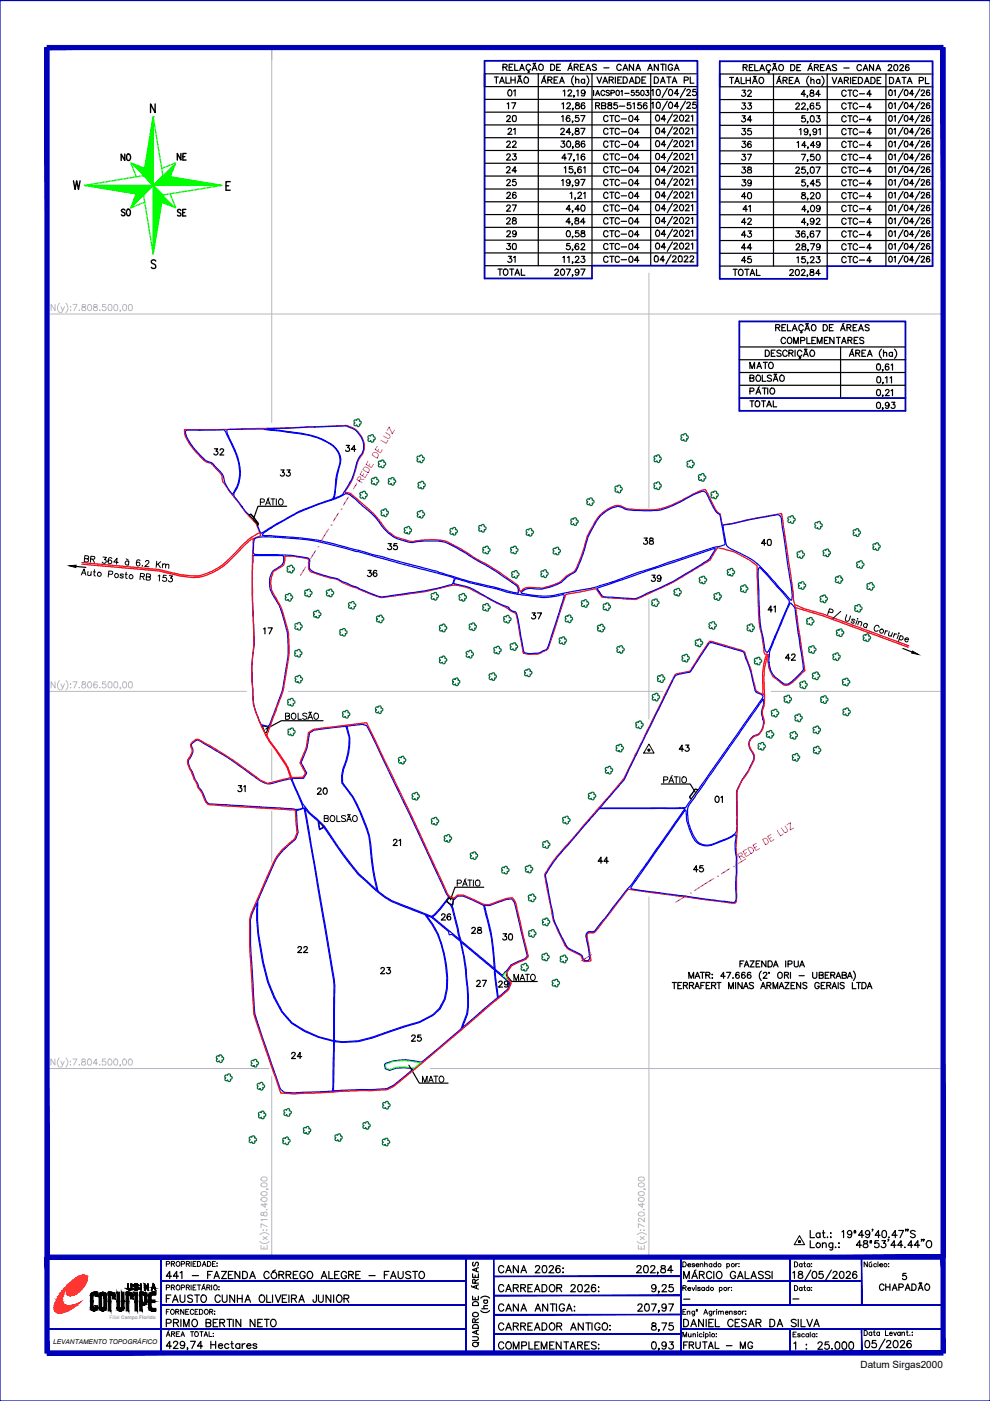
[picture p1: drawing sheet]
<svg xmlns="http://www.w3.org/2000/svg" width="210mm" height="297mm" viewBox="0 0 210 297" stroke-linecap="round" stroke-linejoin="round" font-family="sans-serif">
<defs><g id="words">
<g font-size="4.4">
<text x="106.5" y="21.5">01</text>
<text x="106.2" y="24.3">17</text>
<text x="126.6" y="27.2">CTC-04</text>
<text x="155.9" y="24.3">33</text>
<text x="177.1" y="24.3">CTC-4</text>
<text x="24.3" y="35.3">NO</text>
<text x="36.3" y="35.3">NE</text>
<text x="106.2" y="32.5">22</text>
<text x="126.6" y="32.5">CTC-04</text>
<text x="155.9" y="32.5">36</text>
<text x="177.1" y="32.5">CTC-4</text>
<text x="106.2" y="40.6">25</text>
<text x="126.6" y="40.6">CTC-04</text>
<text x="24.3" y="46.9">SO</text>
<text x="36.3" y="46.9">SE</text>
<text x="106.2" y="43.4">26</text>
<text x="126.6" y="43.4">CTC-04</text>
<text x="155.9" y="43.4">40</text>
<text x="156.3" y="46.2">41</text>
<text x="177.1" y="43.4">CTC-4</text>
<text x="106.2" y="48.7">28</text>
<text x="126.6" y="48.7">CTC-04</text>
<text x="155.9" y="51.5">43</text>
<text x="177.1" y="51.5">CTC-4</text>
<text x="157.7" y="79.4">MATO</text>
<text x="44.1" y="97.7">32</text>
<text x="72" y="97">34</text>
<text x="58.2" y="102.3">33</text>
<text x="80.8" y="117.8">35</text>
<text x="135.1" y="116.8">38</text>
<text x="76.6" y="123.5">36</text>
<text x="136.9" y="124.5">39</text>
<text x="142.9" y="160.5">43</text>
<text x="66" y="169.7">20</text>
<text x="150.3" y="171.4">01</text>
<text x="82.2" y="180.6">21</text>
<text x="61.7" y="203.2">22</text>
<text x="79.4" y="207.8">23</text>
<text x="104.4" y="210.6">29</text>
<text x="60.7" y="225.8">24</text>
<text x="88.2" y="230.7">MATO</text>
<text x="104.4" y="270.9">CANA 2026:</text>
</g>
<text font-size="4.4" fill="#007239" x="107.6" y="209.2">MATO</text>
<g font-size="4">
<text x="137.6" y="18.7">DATA PL</text>
<text x="155.9" y="21.5">32</text>
<text x="177.1" y="21.5">CTC-4</text>
<text x="106.5" y="29.6">21</text>
<text x="126.6" y="29.6">CTC-04</text>
<text x="155.9" y="29.6">35</text>
<text x="177.1" y="29.6">CTC-4</text>
<text x="106.2" y="37.7">24</text>
<text x="126.6" y="37.7">CTC-04</text>
<text x="155.9" y="37.7">38</text>
<text x="155.9" y="40.6">39</text>
<text x="177.1" y="37.7">CTC-4</text>
<text x="177.1" y="40.6">CTC-4</text>
<text x="106.2" y="45.9">27</text>
<text x="126.6" y="45.9">CTC-04</text>
<text x="106.2" y="54">30</text>
<text x="126.6" y="54">CTC-04</text>
<text x="177.1" y="48.7">CTC-4</text>
<text x="106.5" y="56.8">31</text>
<text x="126.6" y="56.8">CTC-04</text>
<text x="155.9" y="56.8">45</text>
<text x="177.1" y="56.8">CTC-4</text>
<text x="160.2" y="116.8">40</text>
<text x="161.6" y="130.9">41</text>
<text x="54.7" y="135.5">17</text>
<text x="111.5" y="132.3">37</text>
<text x="165.5" y="141.1">42</text>
<text x="49" y="169">31</text>
<text x="125.6" y="184.1">44</text>
<text x="145.7" y="185.9">45</text>
<text x="92.4" y="196.1">26</text>
<text x="98.8" y="199">28</text>
<text x="105.5" y="200.4">30</text>
<text x="99.8" y="210.3">27</text>
<text x="86.1" y="221.9">25</text>
</g>
<g font-size="2.6">
<text x="143.6" y="276.6">-</text>
<text x="166.9" y="276.6">-</text>
</g>
<text font-size="2.1" x="182.5" y="290">Datum Sirgas2000</text>
<text font-size="1.4" x="11.3" y="285">LEVANTAMENTO TOPOGRÁFICO</text>
<text font-size="1" fill="#989898" x="23.2" y="279.6">Filial Campo Florido</text>
</g></defs>
<!-- layer: 0114000441031 -->
<path d="M40.8 157.6l.9-.7a5 5 0 0 1 2.2 1.1l1.6 1a81.7 81.7 0 0 1 9.1 6.2 3.6 3.6 0 0 0 4.3 .6l2.7-.7 2.3 5.2 .3 1-.5 .2-1.2 .1-16.9-1.1a1.73 1.73 0 0 1-2.1-1.2l-.5-1.2-.9-1.2-.1-.7-.7-1-.5-1.5a3.9 3.9 0 0 1-.8-2.5 2.6 2.6 0 0 0 .6-3.3z" fill="none" stroke="#00f" stroke-width=".25"/>
<!-- layer: BOLSAO -->
<path d="M55.6 154l1.3 .2-.4 1.1h-.3zM67.6 174.2l1 1-.8 .6z" fill="none" stroke="#000" stroke-width=".25"/>
<!-- layer: 0114000441020 -->
<path d="M65.6 155.4l1-.6 6.8-.8a8 8 0 0 1 .3 5.7l-1 3.4-.3 1.4 .1 1.5a27.9 27.9 0 0 1 5.2 9.7 28 28 0 0 1 1.1 6.9l1.1 6.2-3.9-3.6a100.7 100.7 0 0 1-7.3-10.1l-3.1-2.8-1.4-1.9-2.4-5.3 2.6-.1 .6-1.1-1.2-2.2a14.9 14.9 0 0 0 1.8-6.3z" fill="none" stroke="#00f" stroke-width=".25"/>
<!-- layer: 0114000441022 -->
<path d="M62.8 171.9l1.7-.5 6.2 36.2 .1 1.4-.1 11.6a21 21 0 0 1-8.8-3.7l-2-2.4a33.9 33.9 0 0 1-4.7-14.5 36.2 36.2 0 0 1-.5-9l2.1-5a14.3 14.3 0 0 1 5.9-8l.5-1.5zM64.5 171.4h.1" fill="none" stroke="#00f" stroke-width=".25"/>
<!-- layer: 0114000441023 -->
<path d="M64.6 171.4l.9 1 2 1.7 .2 1.8 .9-.6 .6 .9a88 88 0 0 0 6.7 9.2l1.9 1.6a17.6 17.6 0 0 0 7.1 4.9l5.2 2a21.5 21.5 0 0 1 4.1 18l-1.1 1.9-1.3 1.3-2.9 1.5-3.1 .9-6.8 2.4-3.1 .8-3.3 .2-1.7-.2 .1-11.7-.1-1.4zM70.9 220.7h.1" fill="none" stroke="#00f" stroke-width=".25"/>
<!-- layer: 0114000441024 -->
<path d="M54.5 191.4a51.4 51.4 0 0 0 2.2 16.8l1.3 3.2 1.7 3.2 2.1 2.4a22.4 22.4 0 0 0 8.9 3.8l-.2 10.5-8.1 .4-2.2-.1-.8-.7-3.8-11a20.2 20.2 0 0 1-1.9-9.5l-.6-10v-3.4a8.8 8.8 0 0 1 1.4-5.6z" fill="none" stroke="#00f" stroke-width=".25"/>
<!-- layer: 0114000441025 -->
<path d="M90.4 194l1.1 .5 3.7 3.1v.6l.6-.1 1.8 1.5a61.1 61.1 0 0 1 1.6 13.6l-.2 1.7-1.3 3.2-8.3 7.1a11.9 11.9 0 0 0-7.7 .3l-.2 .2 .2 .9 .9 .3a8.4 8.4 0 0 1 5-.3l-4.2 3.5-1.4 .7-11.3 .5 .2-10.5 1.7 .2 3.4-.2 3.1-.8 6.7-2.3 3.2-.9 2.9-1.5 1.4-1.4a12.7 12.7 0 0 0 1.4-9.2 19 19 0 0 0-4.3-10.7z" fill="none" stroke="#00f" stroke-width=".25"/>
<!-- layer: 0114000441021 -->
<path d="M73.5 154l3.3-.4 .9 .2 9.2 19 7.8 16.8 .4 .6-1.8 2.3-1.2 1.4-.6 .4-8.4-3.3-3-2.1-1.1-6.3a24.7 24.7 0 0 0-2-9 24.9 24.9 0 0 0-4.4-7.6v-1.5l.3-1.4a11.9 11.9 0 0 0 .6-9.1z" fill="none" stroke="#00f" stroke-width=".25"/>
<!-- layer: MATO -->
<path d="M81.7 225.7a9.7 9.7 0 0 1 6.9-.5l.6 .1-1.4 1.2a8.4 8.4 0 0 0-5.2 .3l-.8-.3z" fill="none" stroke="#0f0" stroke-width=".21"/>
<!-- layer: 0114000441027 -->
<path d="M97.8 199.8l7 5.8 .7 5.9-7.5 6.4 1.1-2.9a26.9 26.9 0 0 0-.2-7.7 41.2 41.2 0 0 0-1.1-7.5z" fill="none" stroke="#00f" stroke-width=".25"/>
<!-- layer: 0114000441030 -->
<path d="M102.7 192h1.1l3.6-1.3 1.1-.1 .6 .8 2.7 11.4-.5 .5-3 1.3-1.8 2.2-1.5-1.3a53.1 53.1 0 0 0-2.3-13.5z" fill="none" stroke="#00f" stroke-width=".25"/>
<!-- layer: 0114000441028 -->
<path d="M96.2 190.7h.1l.7-.7h1.2l4.3 2a54 54 0 0 1 2.3 13.3l-7.1-5.8-1.6-6.9-.4-.8h.3z" fill="none" stroke="#00f" stroke-width=".25"/>
<!-- layer: 0114000441026 -->
<path d="M94.7 191.1a3.2 3.2 0 0 1 1.5 3l1.3 5.1-5.8-4.8a15 15 0 0 0 3-3.3z" fill="none" stroke="#00f" stroke-width=".25"/>
<!-- layer: PATIO -->
<path d="M52.8 109.2l.4-.2 .4 .5 1.1 1.4-.1 .5-.2-.5zM147.4 167.4l.6 .1-1.4 1.9-.4-.5zM95.2 190.4l.9 .3-.2 1.1-.5-.1-.7-.7z" fill="none" stroke="#000" stroke-width=".25"/>
<!-- layer: TEXTO_DIVERSOS -->
<g fill="none" stroke="#000" stroke-width=".21">
<path d="M17.9 118.4h.8l.1-.3-.3-.3h-.5l-.1 1.3h.7l.2-.4-.3-.2M19.2 118.5h.8l.1-.2-.1-.3-.7-.1-.1 1.3M19.6 118.6l.4 .7M21.8 118.1l.8 .1-.5 .4a.42 .42 0 0 1 .3 .7 .42 .42 0 0 1-.7-.1M23.7 118.4l-.2-.2a.64 .64 0 0 0-.6 .7 .64 .64 0 0 0 .6 .6 .4 .4 0 0 0 0-.7 .4 .4 0 0 0-.6 .3M25.1 119.2h-1l.7-.9-.1 1.3M26.8 118.5l.4 .3M27.3 119.2a.42 .42 0 0 0-.6-.2 .42 .42 0 0 0-.1 .7 .42 .42 0 0 0 .7 0M27.3 119v.8M29.7 118.9l-.2-.2a.69 .69 0 0 0-.6 .6 .69 .69 0 0 0 .4 .7 .39 .39 0 0 0 .4-.4 .39 .39 0 0 0-.4-.4 .39 .39 0 0 0-.4 .3M30.2 119.9l-.1 .1h.1M30.9 119.1l.2-.3 .3 .1 .2 .3-.9 .9 .9 .1"/>
<path d="M33.2 119l-.1 1.3M33.5 119.6l.5 .7M34.1 119.1l-1 .8M34.5 119.8l.3-.3 .3 .1v.8M34.5 119.5l-.1 .9M35.1 119.8l.4-.2 .3 .1v.8M55.2 106.5l.8-.1v-.5l-.8-.1v1.3M56.3 107.1l.5-1.3 .5 1.3M56.5 106.7h.6M57.1 105.6l-.3 .1M57.4 105.8h.9M57.9 105.8v1.3"/>
<path d="M58.6 105.8v1.3M59.3 105.9a.62 .62 0 0 1 .8 .6 .62 .62 0 0 1-.8 .5l-.2-.4zM17.2 121.9l.6-1.3 .4 1.3M17.4 121.5h.7M18.7 121.1l-.1 .8 .4 .1 .3-.2M19.3 121.2v.8M19.8 121.2l.4 .1M20 120.8l-.1 1.1 .3 .2M23 121.7h.7l.2-.5-.8-.1-.2 1.2M26.2 121.9l-.2-.2-.5 .2 .6 .3-.1 .3h-.3l-.3-.2M26.5 121.7l.5 .1M26.8 121.3l-.1 1.1v.2l.3 .1"/>
<path d="M29.8 122.2h.7l.1-.3-.2-.3h-.6l-.1 1.3M30.2 122.2l.4 .7M31 122.3h.8l.1-.2-.1-.3-.7-.1-.1 1.3h.5l.4-.2-.1-.3-.2-.2M33.5 122.1l.4-.2-.1 1.3M35.3 122l-.6-.1-.2 .6a.47 .47 0 0 1 .8 0 .47 .47 0 0 1-.2 .7 .47 .47 0 0 1-.6-.2M35.9 122l.7 .1-.4 .5a.41 .41 0 0 1 .4 .5 .41 .41 0 0 1-.6 .2l-.3-.2M175.7 129.7l.7 .2 .3-.3-.3-.4-.5-.1-.4 1.2M178.3 129.6l-1.7 1.5M179.5 130.3l-.3 .9a.43 .43 0 0 0 .3 .5 .43 .43 0 0 0 .5-.2l.3-.9M181.3 131.6l-.2-.3h-.5l.4 .4 .1 .3a.36 .36 0 0 1-.4 .1 .36 .36 0 0 1-.2-.3M181.7 131.6l-.3 .8M181.8 131.2h.1z"/>
<path d="M182.1 131.9l.3-.1 .3 .1-.2 .8M182.1 131.7l-.2 .8M183.9 132.5a.42 .42 0 0 0-.6-.3 .42 .42 0 0 0-.2 .6 .42 .42 0 0 0 .6 .2M183.9 132.3l-.2 .8M186.4 133a.48 .48 0 0 0-.4-.4 .48 .48 0 0 0-.5 .3l-.2 .3a.49 .49 0 0 0 .3 .6 .49 .49 0 0 0 .6-.1M187.8 133.7l-.3 .8M188.3 133.8h-.3l-.3 .2M188.6 133.9l-.2 .8 .2 .2 .4-.2M189.2 134.1l-.3 .8M189.7 134.3l-.3 .8M190.2 134.5l-.4-.1-.2 .2M190.5 134.6l-.3 .8"/>
<path d="M190.5 134.2l.2 .1zM190.8 134.9a.41 .41 0 0 1 .6 .2 .41 .41 0 0 1-.2 .5 .41 .41 0 0 1-.5-.2M190.9 134.7l-.4 1.3M191.9 135.5l.7 .2a.42 .42 0 0 0-.6-.4 .42 .42 0 0 0 0 .7h.5M60.5 151.8l.8-.1v-.4l-.8-.1v1.3l.8-.1v-.4l-.2-.2M61.9 151.4a.62 .62 0 0 1 .9 .4 .62 .62 0 0 1-.7 .7l-.3-.5zM63.2 151.2v1.3h.7M65.1 151.4l-.4-.2-.5 .2 .1 .3 .7 .3 .1 .3-.2 .1a.54 .54 0 0 1-.7-.1M65.3 152.5l.5-1.3 .5 1.3M65.5 152.1h.6M65.5 151v.2M65.6 151l.2 .1"/>
<path d="M65.8 151h.2M66 150.9v.2M66.8 151.3a.6 .6 0 0 1 .7 .6 .6 .6 0 0 1-.7 .5l-.3-.4zM68.7 173.5h.8v-.5l-.8-.1v1.3l.8-.1 .1-.3-.3-.3M70.2 173l.2-.1a.6 .6 0 0 1 .6 .7 .6 .6 0 0 1-.9 .4l-.1-.6zM71.4 172.9v1.3h.7M73.3 173.1l-.4-.2-.5 .2 .1 .3 .7 .2 .1 .2v.2l-.4 .2-.5-.2M73.5 174.2l.5-1.3 .5 1.3M73.7 173.8h.6M73.7 172.7v.1M73.8 172.7l.2 .1M74 172.8h.2"/>
<path d="M74.3 172.7l-.1 .1M140.7 165.4l.8-.1 .1-.2-.1-.4h-.8v1.3M141.8 166l.5-1.3 .5 1.3M142 165.6h.7M142.6 164.5l-.3 .1M143 164.7h.8M143.4 164.7v1.3M144.1 164.7v1.3M96.9 187.3l.8-.1 .1-.2-.1-.4h-.8v1.3M98.1 187.9l.5-1.3 .5 1.3M98.3 187.4h.6M98.8 186.3l-.2 .2"/>
<path d="M99.2 186.6h.8M99.6 186.6v1.3M100.4 186.6v1.3M101 186.6h.2a.62 .62 0 0 1 .6 .7 .62 .62 0 0 1-.8 .5l-.2-.4v-.5z"/>
<circle cx="21.1" cy="121.7" r=".43"/>
<circle cx="24.7" cy="122" r=".43"/>
<circle cx="27.8" cy="122.3" r=".43"/>
<circle cx="186.9" cy="133.8" r=".42"/>
<circle cx="75.2" cy="173.5" r=".59"/>
<circle cx="145.1" cy="165.3" r=".59"/>
</g>
<!-- layer: TEXTO -->
<path d="M60.8 107.3h-6.1l-.9 2.7M16.1 120.1l2.1 .2M191.4 137.5l2 .7M68.5 152.8h-8.9l-3.3 1.8M140.2 166.2h6.1l1.1 1.8M102.6 188.1h-6.1l-1 2.7M86.7 225.8l2.2 3.8h6.1" fill="none" stroke="#000" stroke-width=".25"/>
<!-- layer: SETA_NORTE -->
<g fill="none" stroke="#0f0" stroke-width=".25">
<path d="M17.9 39.3l12.5-2.1 2.1-12.4 2 12.4 12.5 2.1-12.5 2-2 12.5-2.1-12.5zM17.9 39.3h29.1M18.2 39.3v.1M18.5 39.3l-.2 .1M18.6 39.3l-.1 .1M18.8 39.3l-.2 .1M18.9 39.3l-.1 .1M19 39.3l-.2 .1M19.1 39.3l-.1 .2M19.3 39.3l-.2 .2M19.4 39.3l-.2 .2M19.5 39.3l-.2 .2"/>
<path d="M19.6 39.3l-.2 .2M19.8 39.3l-.3 .3M19.9 39.3l-.3 .3M20 39.3l-.3 .3M20.2 39.3l-.3 .3M20.3 39.3l-.4 .3M20.4 39.3l-.3 .4M20.5 39.3l-.3 .4M20.7 39.3l-.4 .4M20.8 39.3l-.4 .4M21 39.3l-.5 .4M21.1 39.3l-.5 .4"/>
<path d="M21.2 39.3l-.5 .4M21.3 39.3l-.5 .5M21.5 39.3l-.5 .5M21.6 39.3l-.5 .5M21.7 39.3l-.5 .5M21.8 39.3l-.5 .6M22 39.3l-.6 .6M22.1 39.3l-.6 .6M22.2 39.3l-.6 .6M22.4 39.3l-.7 .6M22.5 39.3l-.7 .6M22.6 39.3l-.7 .6"/>
<path d="M22.7 39.3l-.6 .7M22.9 39.3l-.7 .7M23 39.3l-.7 .7M23.1 39.3l-.7 .7M23.2 39.3l-.7 .7M23.4 39.3l-.8 .8M23.5 39.3l-.8 .8M23.6 39.3l-.8 .8M23.7 39.3l-.8 .8M23.9 39.3l-.8 .8M24 39.3l-.8 .9M24.2 39.3l-.9 .9"/>
<path d="M24.3 39.3l-.9 .9M24.4 39.3l-.9 .9M24.6 39.3l-1 .9M24.7 39.3l-1 .9M24.8 39.3l-1 .9M24.9 39.3l-1 1M25.1 39.3l-1.1 1M25.2 39.3l-1 1M25.3 39.3l-1 1M25.4 39.3l-1 1.1M25.6 39.3l-1.1 1.1M25.7 39.3l-1.1 1.1"/>
<path d="M25.8 39.3l-1.1 1.1M26 39.3l-1.2 1.1M26.1 39.3l-1.2 1.2M26.2 39.3l-1.2 1.2M26.3 39.3l-1.2 1.2M26.5 39.3l-1.2 1.2M26.6 39.3l-1.2 1.2M26.7 39.3l-1.2 1.2M26.8 39.3l-1.2 1.2M27 39.3l-1.3 1.3M27.1 39.3l-1.3 1.3M27.2 39.3l-1.3 1.3"/>
<path d="M27.4 39.3l-1.4 1.3M27.5 39.3l-1.3 1.4M27.6 39.3l-1.4 1.4M27.8 39.3l-1.4 1.4M27.9 39.3l-1.4 1.4M27.9 34.6l2.5 2.6M28 39.3l-1.4 1.4M28.1 34.7l2.4 2.3M28.2 39.3l-1.5 1.5M28.3 39.3l-1.5 1.5M28.3 34.8l2.2 2.1M28.4 39.3l-1.5 1.5"/>
<path d="M28.5 39.3l-1.5 1.5M28.7 39.3l-1.6 1.5M28.7 35l1.8 1.7M28.8 39.3l-1.5 1.5M28.9 39.3l-1.6 1.5M29 39.3l-1.5 1.6M29.2 39.3l-1.6 1.6M29.2 35.1l1.4 1.4M29.3 39.3l-1.6 1.6M29.4 35.2l1.2 1.2M29.4 39.3l-1.6 1.6M29.5 39.3l-1.6 1.6"/>
<path d="M29.6 35.3l1 1M29.7 39.3l-1.7 1.7M29.8 39.3l-1.6 1.7M29.9 39.3l-1.7 1.7M30.1 39.3l-1.7 1.7M30.2 39.3l-1.8 1.7M30.2 35.5l.4 .5M30.3 39.3l-1.7 1.7M30.4 35.6l.2 .2M30.4 39.3l-1.7 1.7M30.6 39.3l-1.8 1.8M30.6 35.7l.1 .1"/>
<path d="M30.9 39.3l-1.9 1.8M31 39.3l-1.9 1.8M31.1 39.3l-2.5 2.5M31.2 39.3l-1.9 1.9M31.4 39.3l-3 2.9M31.5 39.3l-3.1 3.1M31.6 39.3l-3.3 3.3M31.7 39.3l-3.5 3.5M31.9 39.3l-3.7 3.7M32 39.3l-3.9 4M32.1 39.3l-2 2M32.3 39.3l-4.4 4.4"/>
<path d="M32.4 39.3l-2 2M32.5 24.8h.1M32.5 35.2l-2.1 2 2.1 2.1-2.1 2M32.5 24.8v29M32.5 33.9l-1.8 1.8-3-1.2 1.2 3M32.5 29.8l-1 1M32.5 24.9v.1M32.5 25l-.1 .1M32.5 25.2l-.1 .1M32.5 25.3l-.1 .1M32.5 25.4l-.2 .2M32.5 25.6l-.2 .1"/>
<path d="M32.5 25.7l-.2 .2M32.5 25.8l-.2 .2M32.5 25.9l-.2 .3M32.5 26.1l-.3 .2M32.5 26.2l-.3 .3M32.5 26.3l-.3 .4M32.5 26.4l-.4 .4M32.5 26.6l-.4 .4M32.5 26.7l-.4 .4M32.5 26.8l-.4 .4M32.5 27l-.5 .4M32.5 27.1l-.5 .4"/>
<path d="M32.5 27.2l-.5 .5M32.5 27.4l-.5 .5M32.5 27.5l-.5 .5M32.5 27.6l-.6 .6M32.5 27.8l-.6 .5M32.5 27.9l-.6 .6M32.5 28l-.7 .6M32.5 28.1l-.7 .7M32.5 28.3l-.7 .6M32.5 28.4l-.8 .7M32.5 28.5l-.8 .7M32.5 28.6l-.8 .8"/>
<path d="M32.5 28.8l-.8 .8M32.5 28.9l-.8 .8M32.5 29l-.9 .9M32.5 29.2l-.9 .8M32.5 29.3l-.9 .9M32.5 29.4l-.9 .9M32.5 29.5l-1 1M32.5 29.7l-1 .9M32.5 29.9l-1 1M32.5 30l-1 1.1M32.5 30.2l-1.1 1.1M32.5 30.3l-1.1 1.1"/>
<path d="M32.5 30.4l-1.1 1.2M32.5 30.6l-1.2 1.1M32.5 30.7l-1.2 1.2M32.5 30.8l-1.2 1.2M32.5 31l-1.3 1.2M32.5 31.1l-1.3 1.2M32.5 31.2l-1.3 1.3M32.5 31.4l-1.3 1.3M32.5 31.5l-1.3 1.3M32.5 31.6l-1.4 1.4M32.5 31.7l-1.4 1.4M32.5 31.9l-1.4 1.4"/>
<path d="M32.5 32l-1.4 1.4M32.5 32.1l-1.5 1.5M32.5 32.2l-1.5 1.5M32.5 32.4l-1.5 1.5M32.5 32.5l-1.6 1.5M32.5 32.6l-1.6 1.6M32.5 32.8l-1.6 1.6M32.5 32.9l-1.6 1.6M32.5 33l-1.6 1.7M32.5 33.1l-1.7 1.7M32.5 33.3l-1.7 1.7M32.5 33.4l-1.7 1.7"/>
<path d="M32.5 33.5l-1.8 1.7M32.5 33.6l-1.8 1.8M32.5 33.8l-1.8 1.8M32.5 34.1l-1.9 1.8M32.5 34.2l-1.9 1.9-.6-.7M32.5 34.3l-1.9 1.9-.8-.8M32.5 34.4l-1.9 2M32.5 34.6l-1.9 1.9M32.5 34.7l-2 1.9-1.5-1.6M32.5 34.8l-2 2-2-1.9M32.5 35l-2 1.9M32.5 35.1l-2.1 2"/>
<path d="M32.5 35.3l-2 2M32.5 35.5l-1.9 1.9M32.5 35.6l-1.9 1.9M32.5 35.7l-1.8 1.8M32.5 35.8l-1.7 1.8M32.5 36l-1.7 1.6M32.5 36.1l-1.6 1.6M32.5 36.2l-1.6 1.5M32.5 36.4l-1.5 1.4M32.5 36.5l-1.4 1.4M32.5 36.6l-1.3 1.4M32.5 36.7l-1.3 1.3"/>
<path d="M32.5 36.9l-1.2 1.2M32.5 37l-1.2 1.2M32.5 37.2l-1.1 1M32.5 37.3l-1 1M32.5 37.4l-1 .9M32.5 37.5l-.9 .9M32.5 37.7l-.8 .8M32.5 37.8l-.8 .8M32.5 37.9l-.7 .7M32.5 38l-.6 .7M32.5 38.2l-.6 .5M32.5 38.3l-.5 .5"/>
<path d="M32.5 38.4l-.5 .4M32.5 38.6l-.4 .3M32.5 38.7l-.3 .3M32.5 38.8l-.2 .3M32.5 38.9l-.2 .2M32.5 39.1l-.1 .1M32.5 39.2h-.1M32.6 39.4h-.1M32.6 39.4l-.1 .2M32.7 39.5l-.2 .2M32.8 39.6l-.3 .2M32.8 39.6l-.3 .3"/>
<path d="M32.9 39.7l-.4 .4M32.9 39.8l-.4 .4M33 39.8l-.5 .6M33.1 39.9l-.6 .6M33.1 39.9l-.6 .7M34.3 35.7l3-1.2-1.2 3M34.5 37.2l-2 2.1 2 2M34.7 37.2l-2.1 2.1M35.2 37.4l-1.9 1.9M35.3 37.4l-1.9 1.9M35.5 37.4l-2 1.9M35.6 37.4l-1.9 1.9"/>
<path d="M35.7 37.4l-1.9 1.9M35.8 37.5l-1.8 1.8M35.9 37.5l-1.8 1.8M36.1 37.5l-1.8 1.8M36.1 37.4l-1.9 1.9M36.2 37.2l-.3 .3M36.2 37.5l-1.7 1.8M36.3 37l-.5 .5M36.3 37.5l-1.7 1.8M36.3 36.8l-.6 .6M36.4 36.6l-.8 .8M36.4 37.5l-1.7 1.8"/>
<path d="M36.5 36.4l-1 1M36.6 37.6l-1.8 1.7M36.6 36.2l-1.2 1.2M36.7 37.6l-1.7 1.7M36.7 36l-1.4 1.4M36.7 35.8l-3.6 3.5M36.8 37.6l-1.7 1.7M36.8 35.5l-1.7 1.8M36.9 37.6l-1.7 1.7M36.9 35.3l-3.9 4M37 37.6l-1.7 1.7M37 35.1l-4.1 4.2"/>
<path d="M37.1 34.9l-4.3 4.4M37.1 37.7l-1.6 1.6M37.2 34.7l-9.5 9.4 1.2-3 1.8-1.8M37.2 37.7l-1.6 1.6M37.3 37.7l-1.6 1.6M37.5 37.7l-1.6 1.6M37.5 37.7l-1.5 1.6M37.7 37.7l-1.6 1.6M37.8 37.7l-1.6 1.6M37.9 37.8l-1.5 1.5M38 37.8l-1.5 1.5M38.1 37.8l-1.5 1.5"/>
<path d="M38.2 37.8l-1.5 1.5M38.3 37.9l-1.4 1.4M38.4 37.9l-1.4 1.4M38.6 37.9l-1.4 1.4M38.7 37.9l-1.4 1.4M38.8 37.9l-1.4 1.4M38.9 38l-1.4 1.3M39 38l-1.3 1.3M39.1 38l-1.3 1.3M39.2 38l-1.3 1.3M39.3 38l-1.2 1.3M39.5 38l-1.3 1.3"/>
<path d="M39.5 38l-1.2 1.3M39.7 38.1l-1.3 1.2M39.8 38.1l-1.2 1.2M39.9 38.1l-1.2 1.2M40 38.1l-1.2 1.2M40.1 38.1l-1.2 1.2M40.2 38.2l-1.1 1.1M40.3 38.2l-1.1 1.1M40.4 38.2l-1.1 1.1M40.6 38.2l-1.1 1.1M40.6 38.3l-1 1M40.8 38.3l-1.1 1"/>
<path d="M40.9 38.3l-1.1 1M41 38.3l-1 1M41.1 38.3l-1 1M41.2 38.3l-.9 1M41.3 38.3l-.9 1M41.4 38.4l-.9 .9M41.5 38.4l-.9 .9M41.7 38.4l-.9 .9M41.7 38.4l-.8 .9M41.9 38.4l-.9 .9M42 38.5l-.9 .8M42.1 38.5l-.8 .8"/>
<path d="M42.2 38.5l-.8 .8M42.3 38.5l-.8 .8M42.4 38.6l-.7 .7M42.5 38.6l-.7 .7M42.6 38.6l-.7 .7M42.8 38.6l-.8 .7M42.8 38.6l-.6 .7M43 38.6l-.7 .7M43.1 38.6l-.7 .7M43.2 38.7l-.7 .6M43.3 38.7l-.6 .6M43.4 38.7l-.6 .6"/>
<path d="M43.5 38.7l-.6 .6M43.6 38.7l-.5 .6M43.7 38.8l-.5 .5M43.9 38.8l-.6 .5M44 38.8l-.5 .5M44.1 38.8l-.5 .5M44.2 38.8l-.5 .5M44.3 38.8l-.4 .5M44.4 38.8l-.4 .5M44.5 38.9l-.4 .4M44.6 38.9l-.4 .4M44.7 38.9l-.3 .4"/>
<path d="M44.8 38.9l-.3 .4M45 38.9l-.4 .4M45.1 39l-.4 .3M45.2 39l-.3 .3M45.3 39l-.3 .3M45.4 39l-.3 .3M45.5 39.1l-.2 .2M45.6 39.1l-.2 .2M45.7 39.1l-.2 .2M45.8 39.1l-.2 .2M46 39.1l-.2 .2M46.1 39.1l-.2 .2"/>
<path d="M46.2 39.1l-.2 .2M46.3 39.2l-.2 .1M46.4 39.2l-.1 .1M46.5 39.2l-.1 .1M46.6 39.2l-.1 .1M46.7 39.2v.1M46.8 39.3h.1M46.9 39.3h.1M29 41.1l-.1 .1M29 41.1l-.2 .3M29.2 41.1l-.5 .5M29.4 41.2l-.9 .8"/>
<path d="M30.1 41.3l-2.1 2.2M30.3 41.3l-2.5 2.6M30.7 42.9l-3 1.2M32.5 43.7l2-2 2.2 2.1M32.5 43.6l2-2 2.4 2.3M32.5 53.7h.1M32.6 53.6h-.1M32.6 53.4l-.1 .1M32.6 53.2l-.1 .2M32.6 53.1l-.1 .1M32.6 52.9l-.1 .2M32.7 52.8l-.2 .1"/>
<path d="M32.7 52.6l-.2 .2M32.7 52.5l-.2 .2M32.7 52.3l-.2 .3M32.8 52.2l-.3 .2M32.8 52l-.3 .3M32.8 51.8l-.3 .4M32.9 51.7l-.4 .4M32.9 51.5l-.4 .4M32.9 51.4l-.4 .4M32.9 51.3l-.4 .4M32.9 51.1l-.4 .4M33 51l-.5 .4"/>
<path d="M33 50.8l-.5 .5M33 50.6l-.5 .6M33.1 50.5l-.6 .5M33.1 50.3l-.6 .6M33.1 50.2l-.6 .6M33.1 50l-.6 .7M33.1 49.9l-.6 .6M33.2 49.7l-.7 .7M33.2 49.6l-.7 .7M33.2 49.4l-.7 .8M33.2 49.3l-.7 .7M33.2 40l-.7 .8"/>
<path d="M33.3 49.1l-.8 .8M33.3 40.1l-.8 .8M33.3 48.9l-.8 .8M33.3 48.8l-.8 .8M33.4 48.6l-.9 .9M33.4 48.5l-.9 .8M33.4 40.2l-.9 .8M33.4 48.3l-.9 .9M33.4 40.2l-.9 .9M33.4 48.2l-.9 .9M33.4 48l-.9 1M33.5 47.9l-1 .9"/>
<path d="M33.5 47.7l-1 1M33.5 40.3l-1 1M33.5 47.6l-1 1M33.5 40.3l-1 1.1M33.6 47.4l-1.1 1.1M33.6 47.2l-1.1 1.1M33.6 47.1l-1.1 1.1M33.6 46.9l-1.1 1.2M33.6 40.4l-1.1 1.1M33.7 46.8l-1.2 1.1M33.7 40.5l-1.2 1.1M33.7 46.6l-1.2 1.2"/>
<path d="M33.7 46.5l-1.2 1.2M33.7 46.3l-1.2 1.3M33.7 46.2l-1.2 1.2M33.7 40.5l-1.2 1.3M33.8 46l-1.3 1.3M33.8 40.6l-1.3 1.3M33.8 45.9l-1.3 1.3M33.8 45.7l-1.3 1.4M33.9 45.5l-1.4 1.4M33.9 45.4l-1.4 1.4M33.9 40.7l-1.4 1.3M33.9 45.2l-1.4 1.5"/>
<path d="M33.9 40.7l-1.4 1.4M34 45.1l-1.5 1.4M34 44.9l-1.5 1.5M34 44.8l-1.5 1.5M34 44.6l-1.5 1.5M34 40.8l-1.5 1.5M34 44.5l-1.5 1.5M34 40.8l-1.5 1.6M34.1 44.3l-1.6 1.6M34.1 44.2l-1.6 1.5M34.1 44l-1.6 1.6M34.1 43.8l-1.6 1.7"/>
<path d="M34.1 40.9l-1.6 1.6M34.2 43.7l-1.7 1.7M34.2 41l-1.7 1.7M34.2 43.5l-1.7 1.7M34.2 43.4l-1.7 1.7M34.2 43.3l-1.7 1.7M34.2 43.1l-1.7 1.8M34.2 41l-1.7 1.8M34.3 42.9l-1.8 1.8M34.3 41.1l-1.8 1.8M34.3 42.8v.1M34.3 42.8l-1.8 1.8"/>
<path d="M34.3 42.7l.2 .3M34.4 42.4l-1.9 2M34.4 41.2l-1.9 1.8M34.4 42.5l.6 .7M34.4 42.4l.8 .9M34.4 42.1l-1.9 2M34.4 41.2l-1.9 2M34.4 42.2l1.2 1.2M34.4 42.1l1.4 1.4M34.5 42l-2 2M34.5 42l1.5 1.5M34.5 41.8l1.9 1.9"/>
<path d="M34.5 41.3l-2 2M34.5 41.4l-2 2.1M34.5 41.5l2.5 2.5M34.8 43.1l-.5-.5-1.8 1.9M35.4 43.3l-1-1-1.9 1.9M36.1 41.1l1.2 3-3-1.2M36.2 43.6l-1.7-1.7-2 1.9"/>
</g>
<!-- layer: TEXTO_DIVERSOS -->
<path d="M15.6 38.3l.3 1.9 .4-1.9 .3 1.9 .4-1.9M32.9 22v1.9l-1-1.9v1.9M47.9 39.4h.6M48.8 38.5h-.9v1.8h.9M33 55.4a.48 .48 0 0 0-.6-.3 .48 .48 0 0 0-.3 .6l.7 .3a.5 .5 0 0 1 .1 .9 .5 .5 0 0 1-.8-.2" fill="none" stroke="#000" stroke-width=".3"/>
<!-- layer: MARGEM -->
<path d="M0 .1h209.9v296.9h-209.9z" fill="none" stroke="#0000b8" stroke-width=".25"/>
<g fill="#000" stroke="#000" stroke-width=".21">
<path d="M19.8 274h.9zM21.7 274h.2zM23.7 274.6h.7zM27.5 274.6h.7zM27.6 273.4h.3zM28.4 273.2h.2zM28.5 273.4h.7zM28.5 273.5h.6zM29 273.4h.2zM29 273l.3 .1zM30.4 274.5h.7zM30.4 276.2h.7z"/>
<path d="M30.5 276.2h.6zM30.5 274.6h.7zM32.1 274h.9zM32.1 277.9h.9z"/>
<path d="M19.2 277.2h.5zM19.2 277.2h.5z"/>
<path d="M19.2 277.3h.6zM19.2 277.3h.6z"/>
<path d="M19.2 275.9l.5 1.3v-1.3zM19.2 275.9l.5 1.3h-.5z"/>
<path d="M19.2 277.2h.5zM19.2 277.2h.5z"/>
<path d="M19.2 277.2l.5 .1zM19.2 277.2l.5 .1z"/>
<path d="M19.2 277.3h.6zM19.2 277.3h.6z"/>
<path d="M19.2 274.7h.5zM19.2 274.7h.5z"/>
<path d="M19.2 274.7l.5 .1zM19.2 274.7l.5 .1z"/>
<path d="M19.2 274.8l.5 1.1v-1.1zM19.2 274.8l.5 1.1h-.5z"/>
<path d="M19.2 277.3l.6 .1zM19.2 277.3l.6 .1z"/>
<path d="M19.2 274.6h.6zM19.2 274.6h.6zM19.2 274.6h.6zM19.2 274.6h.6z"/>
<path d="M19.2 274.6h.6zM19.2 274.6h.6z"/>
<path d="M19.2 274.6h.6zM19.2 274.6l.5 .1z"/>
<path d="M19.2 277.4h.6zM19.2 277.4h.6z"/>
<path d="M19.2 277.4h.7zM19.2 277.4h.7z"/>
<path d="M19.2 274.6h.7zM19.2 274.6h.6z"/>
<path d="M19.2 277.4h.7zM19.2 277.4h.7z"/>
<path d="M19.2 274.5h.7zM19.2 274.5h.7z"/>
<path d="M19.2 274.5h.7zM19.2 274.5l.7 .1zM19.2 274.6h.7zM19.2 274.6h.7z"/>
<path d="M19.2 277.4h.7zM19.2 277.4h.7z"/>
<path d="M20 277.4h.7zM20 277.4h.7z"/>
<path d="M20.2 277.2h.5zM20.2 277.2h.5z"/>
<path d="M19.7 277.9h.5zM19.7 277.9h.3z"/>
<path d="M19.6 277.9h.7zM19.6 277.9h.6z"/>
<path d="M19.5 277.8h.9zM19.5 277.8l.8 .1z"/>
<path d="M19.4 277.7l1 .1 .1-.1zM19.4 277.7l1 .1h-.9z"/>
<path d="M19.3 277.6h1.3zM19.3 277.6l1.2 .1z"/>
<path d="M19.2 277.5l1.4 .1 .1-.1zM19.2 277.5l1.4 .1h-1.3z"/>
<path d="M20.2 276.8l.5 .4v-.4zM20.2 276.8l.5 .4h-.5z"/>
<path d="M20.2 277.2h.5zM20.2 277.2h.5z"/>
<path d="M20.2 277.2l.5 .1zM20.2 277.2l.5 .1z"/>
<path d="M20.2 277.3h.5zM20.2 277.3h.5z"/>
<path d="M20.2 277.3h.5zM20.1 277.3h.6z"/>
<path d="M20.1 277.3l.6 .1zM20.1 277.3l.6 .1z"/>
<path d="M20.1 277.4h.6zM20.1 277.4h.6z"/>
<path d="M20.1 277.4h.6zM20.1 277.4h.6z"/>
<path d="M20 277.4h.7zM20 277.4h.7z"/>
<path d="M19.2 277.4h1.5zM19.2 277.4l1.5 .1z"/>
<path d="M19.9 274h.8zM19.8 274h.9zM19.7 274h1z"/>
<path d="M19.7 274l1 .1zM19.6 274.1h1.1z"/>
<path d="M19.6 274.1l1.1 .1zM19.4 274.2h1.3z"/>
<path d="M19.4 274.2l1.3 .1zM19.4 274.2l1.3 .1h-1.4z"/>
<path d="M19.3 274.3h1.4zM19.3 274.3h1.4h-1.4z"/>
<path d="M19.3 274.3l1.4 .2v-.2zM19.3 274.3l1.4 .2h-1.5z"/>
<path d="M19.2 274.5h1.5zM19.2 274.5h1.5z"/>
<path d="M20.2 274.5l.5 .4v-.4zM20.2 274.5l.5 .4h-.5z"/>
<path d="M21 277.2h.5zM21 277.2h.5z"/>
<path d="M21 277.4h.6zM21 277.4h.6z"/>
<path d="M21 274.7l.5 .1zM21 274.7l.5 .1zM21 274.8h.5zM21 274.8h.5z"/>
<path d="M21 274.8l.5 2.4v-2.4zM21 274.8l.5 2.4h-.5z"/>
<path d="M21 277.2h.5zM21 277.2h.5z"/>
<path d="M21 277.2l.6 .1zM21 277.2l.6 .1z"/>
<path d="M21 274.6l.6 .1zM21 274.6l.6 .1z"/>
<path d="M21 274.7h.6zM21 274.7h.5z"/>
<path d="M21 277.3h.6zM21 277.3h.6z"/>
<path d="M21 274.6h.6zM21 274.6h.7z"/>
<path d="M21 274.6h.6zM21 274.6h.6zM21 274.6h.6zM21 274.6h.6z"/>
<path d="M21 274.6h.6zM21 274.6h.6z"/>
<path d="M21 277.3h.6zM21 277.3h.6z"/>
<path d="M21 277.3l.6 .1zM21 277.3l.6 .1z"/>
<path d="M21 277.4h.7zM21 277.4h.7z"/>
<path d="M21 274.5h.7zM21 274.5h.8z"/>
<path d="M21 274.5h.7zM21 274.5l.7 .1z"/>
<path d="M21 277.4h.7zM21 277.4h.7z"/>
<path d="M21 277.4h.8zM21 277.4h.8z"/>
<path d="M21.8 274h.1zM21.7 274h.2zM21.6 274h.3z"/>
<path d="M21.6 274l.5 .1zM21.5 274.1h.6z"/>
<path d="M22 277.3h.6zM22 277.3h.6z"/>
<path d="M22 277.2h.6zM22 277.2h.6z"/>
<path d="M21.6 277.9h.4zM21.6 277.9h.2z"/>
<path d="M21.5 274.1h.6zM21.5 274.1h.6z"/>
<path d="M21.5 274.1h.7zM21.4 274.1h.8z"/>
<path d="M21.5 277.9h.6zM21.5 277.9h.5z"/>
<path d="M21.4 274.1h.8zM21.4 274.1h.8z"/>
<path d="M21.4 274.1l.9 .1zM21.4 274.1l.9 .1h-1z"/>
<path d="M21.3 277.8h1zM21.3 277.8l.8 .1z"/>
<path d="M21.3 274.2h1zM21.3 274.2h1z"/>
<path d="M21.3 274.2l1.1 .1zM21.2 274.3h1.2z"/>
<path d="M21.2 277.7l1.1 .1 .1-.1zM21.2 277.7l1.1 .1h-1z"/>
<path d="M21.2 274.3h1.2zM21.2 274.3h1.2z"/>
<path d="M21.2 274.3l1.3 .1zM21.2 274.3l1.3 .1z"/>
<path d="M21.1 277.6h1.3zM21.1 277.6l1.3 .1z"/>
<path d="M21.1 274.4l1.4 .1zM21.1 274.4l1.4 .1z"/>
<path d="M21.1 274.5h1.4zM21.1 274.5h1.4zM21 274.5h1.5zM21 274.5h1.5z"/>
<path d="M21.8 274.5h.7zM21.8 274.5h.7z"/>
<path d="M21.8 274.5l.7 .1zM21.8 274.5l.7 .1z"/>
<path d="M21.9 274.6h.6zM21.9 274.6h.6z"/>
<path d="M21.9 274.6h.6zM21.9 274.6h.6z"/>
<path d="M22 274.6h.6zM22 274.6h.6z"/>
<path d="M21.9 277.4h.6zM21.9 277.4h.6z"/>
<path d="M21.9 277.4h.6zM21.8 277.4h.7z"/>
<path d="M21.8 277.4h.7zM21.8 277.4h.7z"/>
<path d="M21 277.4l1.5 .1zM21 277.4l1.5 .1z"/>
<path d="M21.1 277.5l1.3 .1 .1-.1zM21.1 277.5l1.3 .1h-1.3z"/>
<path d="M22 274.6l.6 .1zM22 274.6l.6 .1zM22 274.7h.6zM22 274.7h.6z"/>
<path d="M22 274.7h.6zM22 274.7h.6z"/>
<path d="M22 274.7l.6 .1zM22 274.7l.6 .1z"/>
<path d="M22 274.8h.6zM22 274.8h.6z"/>
<path d="M22 274.8l.6 2.3v-2.3zM22 274.8l.6 2.3h-.6z"/>
<path d="M22 277.1l.6 .1zM22 277.1l.6 .1z"/>
<path d="M22 277.2h.6zM22 277.2h.6z"/>
<path d="M22 277.2l.6 .1zM22 277.2l.6 .1z"/>
<path d="M22 277.3h.6zM22 277.3h.6z"/>
<path d="M22 277.3l.6 .1zM22 277.3l.6 .1z"/>
<path d="M22 277.4h.6zM21.9 277.4h.6z"/>
<path d="M22.9 274.5l.6 1.4v-1.4zM22.9 274.5l.6 1.4h-.6z"/>
<path d="M22.9 275.9l.6 2v-2zM22.9 275.9l.6 2h-.6z"/>
<path d="M22.9 274h.9zM22.9 274h.9z"/>
<path d="M22.9 274l1.1 .1zM22.9 274l1.1 .1z"/>
<path d="M22.9 274.1h1.2zM22.9 274.1h1.2z"/>
<path d="M22.9 274.1l1.3 .1zM22.9 274.1l1.3 .1z"/>
<path d="M22.9 274.2l1.4 .1zM22.9 274.2l1.4 .1z"/>
<path d="M22.9 274.3l1.4 .1v-.1zM22.9 274.3l1.4 .1h-1.4z"/>
<path d="M22.9 274.4l1.5 .1-.1-.1zM22.9 274.4l1.5 .1h-1.5zM22.9 274.5h1.5zM22.9 274.5h1.5z"/>
<path d="M23.7 274.5h.7zM23.7 274.5h.7z"/>
<path d="M23.7 274.5l.7 .1zM23.7 274.5l.7 .1zM23.7 274.6h.7z"/>
<path d="M23.8 274.6h.6zM23.8 274.6h.6z"/>
<path d="M23.8 274.6h.6zM23.8 274.6h.6z"/>
<path d="M23.8 274.6l.6 .1zM23.8 274.6l.6 .1zM23.9 274.7h.5zM23.9 274.7h.5z"/>
<path d="M23.9 274.7h.5zM23.9 274.7h.5z"/>
<path d="M23.9 274.7l.5 .1zM23.9 274.7l.5 .1z"/>
<path d="M23.9 274.8h.5zM23.9 274.8h.5z"/>
<path d="M23.9 274.8l.5 .6v-.6zM23.9 274.8l.5 .6h-.5z"/>
<path d="M24.8 277.3h.6zM24.8 277.3h.6z"/>
<path d="M24.8 277.4h.6zM24.8 277.4h.6z"/>
<path d="M24.8 277.4h.6zM24.8 277.4h.6z"/>
<path d="M24.8 274l.6 1.9v-1.9zM24.8 274l.6 1.9h-.6z"/>
<path d="M24.8 275.9l.6 1.3v-1.3zM24.8 275.9l.6 1.3h-.6z"/>
<path d="M24.8 277.2l.6 .1zM24.8 277.2l.6 .1z"/>
<path d="M24.8 277.3h.6zM24.8 277.3h.6z"/>
<path d="M24.8 277.3l.6 .1zM24.8 277.3l.6 .1z"/>
<path d="M24.8 277.4h.6zM24.8 277.4h.6z"/>
<path d="M24.8 277.4h.7zM24.8 277.4h.7z"/>
<path d="M24.8 277.4h.7zM24.8 277.4h.7z"/>
<path d="M25.6 277.4h.6zM25.6 277.4h.6z"/>
<path d="M25.7 277.4h.6zM25.7 277.4h.6z"/>
<path d="M25.7 277.3h.6zM25.7 277.3h.6z"/>
<path d="M25.3 277.9h.4zM25.3 277.9h.3z"/>
<path d="M25.2 277.9h.7zM25.2 277.9h.5z"/>
<path d="M25.1 277.8h.9zM25.1 277.8l.8 .1z"/>
<path d="M25 277.7h1.1zM25 277.7l1 .1z"/>
<path d="M24.9 277.6l1.2 .1 .1-.1zM24.9 277.6l1.2 .1h-1.1z"/>
<path d="M25.6 277.4h.6zM25.6 277.4h.6z"/>
<path d="M24.8 277.4l1.4 .1zM24.8 277.4l1.4 .1z"/>
<path d="M24.8 277.5l1.4 .1v-.1zM24.8 277.5l1.4 .1h-1.3z"/>
<path d="M25.7 275.9l.6 1.3v-1.3zM25.7 275.9l.6 1.3h-.6z"/>
<path d="M25.7 277.2l.6 .1zM25.7 277.2l.6 .1z"/>
<path d="M25.7 277.3h.6zM25.7 277.3h.6z"/>
<path d="M25.7 277.3l.6 .1zM25.7 277.3l.6 .1z"/>
<path d="M25.7 277.4h.6zM25.7 277.4h.6z"/>
<path d="M25.7 277.4h.6zM25.7 277.4h.5z"/>
<path d="M25.7 274l.6 1.9v-1.9zM25.7 274l.6 1.9h-.6z"/>
<path d="M27.1 273.2h.2zM27.1 273.2h.2z"/>
<path d="M27.1 273.2h.2zM27.1 273.2h.2z"/>
<path d="M27.2 273.4h.7zM27.2 273.4h.7z"/>
<path d="M27.1 272.2l.1 1v-1zM27.1 272.2l.1 1h-.1z"/>
<path d="M27.1 273.2h.2zM27.1 273.2h.2z"/>
<path d="M27.1 273.2h.2zM27.1 273.2h.2z"/>
<path d="M27.1 273.2l.2 .1zM27.1 273.2l.2 .1z"/>
<path d="M27.1 273.3h.2zM27.1 273.3h.2z"/>
<path d="M27.1 273.3h.2zM27.1 273.3h.2zM27.1 273.3h.2zM27.1 273.3h.2z"/>
<path d="M26.8 274.5l.5 1.4v-1.4zM26.8 274.5l.5 1.4h-.5z"/>
<path d="M26.8 275.9l.5 2v-2zM26.8 275.9l.5 2h-.5z"/>
<path d="M27.1 273.3h.3zM27.1 273.3h.3z"/>
<path d="M27.1 273.3l.3 .1zM27.1 273.3l.3 .1z"/>
<path d="M27.1 273.4h.4zM27.1 273.4h.4z"/>
<path d="M26.8 274h.8zM26.8 274h.8z"/>
<path d="M27.4 273.5h.2zM27.4 273.5h.2z"/>
<path d="M26.8 274l.9 .1zM26.8 274l.9 .1z"/>
<path d="M27.7 273.3h.2zM27.7 273.3h.2zM27.7 273.3h.2zM27.7 273.3h.2z"/>
<path d="M27.3 273.5h.4zM27.3 273.5h.3z"/>
<path d="M27.7 273.3h.2zM27.7 273.3h.2z"/>
<path d="M27.3 273.5h.4zM27.3 273.5h.4z"/>
<path d="M26.8 274.1h1.1zM26.8 274.1h1.1z"/>
<path d="M27.8 273.2h.1zM27.8 273.2h.1z"/>
<path d="M27.8 273.2h.1zM27.8 273.2h.1z"/>
<path d="M27.2 273.4h.6zM27.2 273.4l.5 .1z"/>
<path d="M27.6 273.4h.3zM27.6 273.4h.3zM27.6 273.4h.3z"/>
<path d="M27.2 273.4h.7zM27.2 273.4h.6z"/>
<path d="M26.8 274.1l1.1 .1zM26.8 274.1l1.1 .1z"/>
<path d="M27.8 273.2l.1 .1zM27.8 273.2l.1 .1z"/>
<path d="M27.7 273.3h.2zM27.7 273.3h.2z"/>
<path d="M27.7 273.3h.2zM27.7 273.3l.2 .1z"/>
<path d="M27.8 272.2l.1 1v-1zM27.8 272.2l.1 1h-.1z"/>
<path d="M27.8 273.2h.1zM27.8 273.2h.1z"/>
<path d="M27.8 273.2h.1zM27.8 273.2h.1z"/>
<path d="M26.8 274.2l1.3 .1zM26.8 274.2l1.3 .1z"/>
<path d="M26.8 274.3l1.4 .1-.1-.1zM26.8 274.3l1.4 .1h-1.4z"/>
<path d="M26.8 274.4l1.4 .1v-.1zM26.8 274.4l1.4 .1h-1.4zM26.8 274.5h1.4zM26.8 274.5h1.4z"/>
<path d="M27.4 274.5h.8zM27.4 274.5h.8z"/>
<path d="M27.5 274.5l.7 .1zM27.5 274.5l.7 .1zM27.5 274.6h.7z"/>
<path d="M27.6 274.6h.6zM27.6 274.6h.6z"/>
<path d="M27.6 274.6h.6zM27.6 274.6h.6z"/>
<path d="M27.6 274.6l.6 .1zM27.6 274.6l.6 .1zM27.6 274.7h.6zM27.6 274.7h.6z"/>
<path d="M27.6 274.7h.6zM27.6 274.7h.6z"/>
<path d="M27.6 274.7l.6 .1zM27.6 274.7l.6 .1z"/>
<path d="M27.7 274.8h.5zM27.7 274.8h.5z"/>
<path d="M27.7 274.8l.5 .6v-.6zM27.7 274.8l.5 .6h-.5z"/>
<path d="M28.4 272.4h.3zM28.4 272.4h.3zM28.4 272.4h.3zM28.4 272.4h.3z"/>
<path d="M28.4 272.4h.2zM28.4 272.4h.2z"/>
<path d="M28.4 272.4h.3zM28.4 272.4h.3zM28.4 272.4h.3zM28.4 272.4h.3z"/>
<path d="M28.4 272.4h.2zM28.4 272.4h.2z"/>
<path d="M28.4 273.3h.2zM28.4 273.3h.2zM28.4 273.3h.2zM28.4 273.3h.2z"/>
<path d="M28.5 273.4h.7zM28.5 273.4h.7z"/>
<path d="M28.4 272.5h.2zM28.4 272.5h.2z"/>
<path d="M28.4 272.5h.2zM28.4 272.5h.2zM28.4 272.5h.2zM28.4 272.5h.2zM28.4 272.5h.2zM28.4 272.5h.2z"/>
<path d="M28.4 272.5l.2 .1zM28.4 272.5l.2 .1z"/>
<path d="M28.4 272.6h.2zM28.4 272.6h.2zM28.4 272.6h.2zM28.4 272.6h.2z"/>
<path d="M28.4 272.5h.2zM28.4 272.5h.2z"/>
<path d="M28.4 272.5h.2zM28.4 272.5h.2zM28.4 272.5h.2zM28.4 272.5h.2zM28.4 272.5h.2zM28.4 272.5h.2z"/>
<path d="M28.4 272.5l.2 .1zM28.4 272.5l.2 .1z"/>
<path d="M28.4 272.6h.2zM28.4 272.6h.2zM28.4 272.6h.2zM28.4 272.6h.2z"/>
<path d="M28.4 273.2h.2zM28.4 273.2h.2z"/>
<path d="M28.4 273.2h.2zM28.4 273.2h.2zM28.4 273.2h.2z"/>
<path d="M28.4 273.2l.2 .1zM28.4 273.2l.2 .1z"/>
<path d="M28.4 272.4h.2zM28.4 272.4l.2 .1z"/>
<path d="M28.4 272.6l.2 .1zM28.4 272.6l.2 .1z"/>
<path d="M28.4 272.4h.2zM28.4 272.4l.2 .1z"/>
<path d="M28.4 272.6l.2 .1zM28.4 272.6l.2 .1z"/>
<path d="M28.4 273.3h.3zM28.4 273.3h.3z"/>
<path d="M28.4 272.4h.3zM28.4 272.4h.2z"/>
<path d="M28.4 272.7h.3zM28.4 272.7h.3z"/>
<path d="M28.4 272.7h.3zM28.4 272.7h.3z"/>
<path d="M28.4 272.4h.3zM28.4 272.4h.2z"/>
<path d="M28.4 272.7h.3zM28.4 272.7h.3z"/>
<path d="M28.4 272.7h.3zM28.4 272.7h.3z"/>
<path d="M28.5 272.4h.2zM28.5 272.4h.2z"/>
<path d="M28.5 272.4h.2zM28.5 272.4h.2z"/>
<path d="M28.5 272.4h.2zM28.5 272.4h.2z"/>
<path d="M28.5 272.4h.2zM28.5 272.4h.2z"/>
<path d="M28.4 273.3h.3zM28.4 273.3h.3z"/>
<path d="M28.4 273.3h.3zM28.4 273.3h.3z"/>
<path d="M28.5 273.3l.2 .1zM28.5 273.3l.2 .1z"/>
<path d="M28.5 272.4h.2zM28.5 272.4h.3z"/>
<path d="M28.5 272.7l.3 .1zM28.5 272.7l.3 .1z"/>
<path d="M28.5 272.4h.2zM28.5 272.4h.3z"/>
<path d="M28.5 272.7l.3 .1zM28.5 272.7l.3 .1z"/>
<path d="M28.5 273.4h.3zM28.5 273.4h.3z"/>
<path d="M28.5 272.8h.4zM28.5 272.8h.4z"/>
<path d="M28.5 272.8l.7 .2zM28.5 272.8l.7 .2z"/>
<path d="M28.5 272.8h.4zM28.5 272.8h.4z"/>
<path d="M28.5 272.8l.7 .2zM28.5 272.8l.7 .2z"/>
<path d="M28.8 272.2h.2zM28.7 272.2h.3zM28.7 272.2h.3zM28.7 272.2h.3z"/>
<path d="M28.8 272.2h.2zM28.7 272.2h.3zM28.7 272.2h.3zM28.7 272.2h.3z"/>
<path d="M28.7 273.5h.3zM28.7 273.5h.3z"/>
<path d="M28.7 273.5h.3zM28.7 273.5h.2z"/>
<path d="M28.7 272.2h.3zM28.7 272.2h.3zM28.7 272.2h.3zM28.7 272.2h.3z"/>
<path d="M29 272.4h.2zM29 272.4h.2z"/>
<path d="M28.7 272.2h.3zM28.7 272.2h.3zM28.7 272.2h.3zM28.7 272.2h.3z"/>
<path d="M29 272.4h.2zM29 272.4h.2z"/>
<path d="M28.7 272.2h.4zM28.6 272.2h.5z"/>
<path d="M29 273l.3 .1zM29 273.1h.3z"/>
<path d="M28.7 272.2h.4zM28.6 272.2h.5z"/>
<path d="M29 273.1h.3zM29 273.1h.3z"/>
<path d="M28.7 273.5h.3zM28.7 273.5h.3z"/>
<path d="M29.1 272.4h.2zM29.1 272.4h.2z"/>
<path d="M29.1 272.4h.2zM29.1 272.4h.2z"/>
<path d="M28.6 273.5h.5zM28.6 273.5h.4zM28.7 273.5h.3zM28.7 273.5h.3z"/>
<path d="M28.6 272.2l.5 .1zM28.6 272.2l.5 .1z"/>
<path d="M28.6 272.3h.6zM28.5 272.3h.7z"/>
<path d="M28.6 272.2l.5 .1zM28.6 272.2l.5 .1z"/>
<path d="M28.6 272.3h.6zM28.5 272.3h.7z"/>
<path d="M29.1 273.2h.2zM29.1 273.2h.2z"/>
<path d="M28.6 273.5h.5zM28.6 273.5h.5z"/>
<path d="M28.5 272.3h.7zM28.5 272.3h.7z"/>
<path d="M28.5 272.3l.7 .1zM28.5 272.3l.7 .1zM28.5 272.4h.7zM28.5 272.4h.7z"/>
<path d="M28.8 273h.4zM28.8 273h.4z"/>
<path d="M28.5 272.3h.7zM28.5 272.3h.7z"/>
<path d="M28.5 272.3l.7 .1zM28.5 272.3l.7 .1zM28.5 272.4h.7zM28.5 272.4h.7z"/>
<path d="M28.8 273h.4zM28.8 273h.4z"/>
<path d="M28.5 273.4h.7zM28.5 273.4l.6 .1zM28.5 273.5h.6z"/>
<path d="M28.4 274l.8 .5v-.5zM28.4 274l.8 .5h-.8z"/>
<path d="M28.6 274.5l.6 1.4v-1.4zM28.6 274.5l.6 1.4h-.6z"/>
<path d="M28.6 275.9l.6 2v-2zM28.6 275.9l.6 2h-.6z"/>
<path d="M28.9 272.4h.3zM28.9 272.4h.3zM29 272.4h.2zM29 272.4h.2z"/>
<path d="M29 272.4h.2zM29 272.4h.2z"/>
<path d="M29 272.4h.3zM29 272.4h.3z"/>
<path d="M28.9 273h.4zM28.9 273h.4z"/>
<path d="M28.9 272.4h.3zM28.9 272.4h.3zM29 272.4h.2zM29 272.4h.2z"/>
<path d="M29 272.4h.2zM29 272.4h.2z"/>
<path d="M29 272.4h.3zM29 272.4h.3z"/>
<path d="M28.9 273h.4zM28.9 273h.4z"/>
<path d="M29 273.3h.2zM29 273.3h.3z"/>
<path d="M29 273.3l.2 .1zM29 273.3l.2 .1z"/>
<path d="M29 273.4h.2zM29 273.4h.2zM28.9 273.4h.3z"/>
<path d="M28.5 273.4h.7zM28.5 273.4h.7zM28.5 273.4h.7z"/>
<path d="M29 272.4h.3zM29 272.4h.3z"/>
<path d="M29.1 272.4h.2zM29.1 272.4h.2z"/>
<path d="M29.1 272.4l.2 .1zM29.1 272.4l.2 .1zM29.1 272.5h.2zM29.1 272.5h.2z"/>
<path d="M29.1 272.5h.2zM29.1 272.5h.2z"/>
<path d="M29.1 272.5l.2 .1zM29.1 272.5l.2 .1z"/>
<path d="M29 272.4h.3zM29 272.4h.3z"/>
<path d="M29.1 272.4h.2zM29.1 272.4h.2z"/>
<path d="M29.1 272.4l.2 .1zM29.1 272.4l.2 .1zM29.1 272.5h.2zM29.1 272.5h.2z"/>
<path d="M29.1 272.5h.2zM29.1 272.5h.2z"/>
<path d="M29.1 272.5l.2 .1zM29.1 272.5l.2 .1z"/>
<path d="M29 273l.3 .1zM29 273l.3 .1zM29 273.1h.3zM29 273.1h.3z"/>
<path d="M29 273.1h.3zM29 273.1h.3zM29.1 273.1h.2zM29.1 273.1h.2z"/>
<path d="M29.1 273.1l.2 .1zM29.1 273.1l.2 .1zM29.1 273.2h.2zM29.1 273.2h.2z"/>
<path d="M29.1 273.2h.2zM29.1 273.2h.2z"/>
<path d="M29.1 273.2h.2zM29.1 273.2h.2zM29.1 273.2h.2zM29.1 273.2h.2z"/>
<path d="M29.1 273.2l.2 .1zM29.1 273.2l.2 .1z"/>
<path d="M29.1 273.3h.2zM29 273.3h.3zM29 273.3h.3zM29 273.3h.3z"/>
<path d="M29.8 272.2l.2 1.3v-1.3zM29.8 272.2l.2 1.3h-.2z"/>
<path d="M29.6 274.5l.5 1.4v-1.4zM29.6 274.5l.5 1.4h-.5z"/>
<path d="M29.6 275.9l.5 .3v-.3zM29.6 275.9l.5 .3h-.5z"/>
<path d="M29.6 276.7l.5 1.2v-1.2zM29.6 276.7l.5 1.2h-.5z"/>
<path d="M29.6 274h.9zM29.6 274h.9z"/>
<path d="M29.6 276.7h.8zM29.6 276.7h.9z"/>
<path d="M29.6 274l1.1 .1zM29.6 274l1.1 .1z"/>
<path d="M30.6 275.9h.6zM30.6 275.9h.6z"/>
<path d="M29.6 274.1h1.2zM29.6 274.1h1.2z"/>
<path d="M29.6 276.7h1.1zM29.6 276.7h.9z"/>
<path d="M30.6 272.2l.3 .3-.1-.3zM30.6 272.2l.3 .3h-.3z"/>
<path d="M30.6 272.5l.2 .5v-.5zM30.6 272.5l.2 .5h-.2z"/>
<path d="M30.6 273l.2 .5v-.5zM30.6 273l.2 .5h-.2z"/>
<path d="M29.6 276.6h1.2zM29.6 276.6l1.1 .1z"/>
<path d="M29.6 274.1l1.3 .1zM29.6 274.1l1.3 .1z"/>
<path d="M29.6 274.2l1.4 .1zM29.6 274.2l1.4 .1z"/>
<path d="M29.6 276.5h1.3zM29.6 276.5l1.2 .1z"/>
<path d="M30.8 272.5l.4 .5-.3-.5zM30.8 272.5l.4 .5h-.2z"/>
<path d="M29.6 276.4l1.3 .1 .1-.1zM29.6 276.4l1.3 .1h-1.3z"/>
<path d="M29.6 274.3l1.5 .1-.1-.1zM29.6 274.3l1.5 .1h-1.5z"/>
<path d="M29.6 274.4l1.5 .1v-.1zM29.6 274.4l1.5 .1h-1.5z"/>
<path d="M29.6 276.3l1.4 .1 .1-.1zM29.6 276.3l1.4 .1h-1.4z"/>
<path d="M30.4 274.5h.7zM30.4 274.5h.7zM30.4 274.5h.7z"/>
<path d="M30.4 276.2h.7zM30.4 276.2h.7zM30.4 276.2h.7z"/>
<path d="M29.6 276.2h1.5zM29.6 276.2l1.5 .1z"/>
<path d="M30.5 274.5h.7zM30.5 274.5h.7z"/>
<path d="M30.5 274.5l.7 .1zM30.5 274.5l.7 .1zM30.5 274.6h.7z"/>
<path d="M30.6 274.6h.6zM30.6 274.6h.6z"/>
<path d="M30.6 274.6h.6zM30.6 274.6h.6z"/>
<path d="M30.6 274.6l.6 .1zM30.6 274.6l.6 .1zM30.6 274.7h.6zM30.6 274.7h.6z"/>
<path d="M30.6 274.7h.6zM30.6 274.7h.6z"/>
<path d="M30.6 274.7l.6 .1zM30.6 274.7l.6 .1z"/>
<path d="M30.6 274.8h.6zM30.6 274.8h.6z"/>
<path d="M30.6 274.8l.6 1.1v-1.1zM30.6 274.8l.6 1.1h-.6z"/>
<path d="M30.6 275.9h.6zM30.6 275.9h.6zM30.6 275.9h.6zM30.6 275.9h.6z"/>
<path d="M30.6 275.9l.6 .1zM30.6 275.9l.6 .1z"/>
<path d="M30.6 276h.6zM30.6 276h.6z"/>
<path d="M30.6 276h.6zM30.6 276h.6zM30.6 276h.6zM30.6 276h.6z"/>
<path d="M30.6 276l.6 .1zM30.6 276l.6 .1z"/>
<path d="M30.6 276.1h.6zM30.6 276.1h.6z"/>
<path d="M30.6 276.1l.6 .1zM30.6 276.1l.6 .1z"/>
<path d="M30.5 276.2h.7zM30.5 276.2h.6zM30.4 276.2h.7z"/>
<path d="M31 273l.3 .2zM31 273l.3 .2h-.2z"/>
<path d="M31.3 272.2l.2 1v-1zM31.3 272.2l.2 1h-.2z"/>
<path d="M31.1 273.2l.4 .3v-.3zM31.1 273.2l.4 .3z"/>
<path d="M31.5 274.7l.5 .1zM31.5 274.7l.5 .1z"/>
<path d="M31.5 274.8l.5 .8v-.8zM31.5 274.8l.5 .8h-.5z"/>
<path d="M31.5 276.2l.5 1v-1zM31.5 276.2l.5 1h-.5z"/>
<path d="M31.5 277.2h.5zM31.5 277.2h.5z"/>
<path d="M31.5 277.2l.6 .1zM31.5 277.2l.6 .1z"/>
<path d="M31.5 274.6h.6zM31.5 274.6h.6z"/>
<path d="M31.5 274.6h.6zM31.5 274.6h.6z"/>
<path d="M31.5 274.6l.6 .1zM31.5 274.6l.6 .1z"/>
<path d="M31.5 274.7h.6zM31.5 274.7h.5z"/>
<path d="M31.5 277.3h.6zM31.5 277.3h.6z"/>
<path d="M31.5 277.3l.6 .1zM31.5 277.3l.6 .1zM31.5 277.4h.6zM31.5 277.4h.6z"/>
<path d="M31.5 274.6h.7zM31.5 274.6h.7z"/>
<path d="M31.5 274.6h.7zM31.5 274.6h.6zM31.5 274.6h.6zM31.5 274.6h.6z"/>
<path d="M31.5 277.4h.7zM31.5 277.4h.7z"/>
<path d="M31.5 277.4h.7zM31.5 277.4h.7z"/>
<path d="M31.5 274.5h.8zM31.5 274.5h.8z"/>
<path d="M31.5 274.5h.8zM31.5 274.5l.7 .1z"/>
<path d="M31.5 277.4h.8zM31.5 277.4h.8z"/>
<path d="M31.5 277.4h.8zM31.5 277.4h.8z"/>
<path d="M32.2 273.2v.3l.1-.3zM32.2 273.2v.3h-.2z"/>
<path d="M32.4 272.5h.2zM32.4 272.5h.2z"/>
<path d="M32.6 272.5h.1zM32.6 272.5h.1z"/>
<path d="M32.4 272.5v.5l.2-.5zM32.4 272.5v.5h-.2z"/>
<path d="M32.5 272.2l.2 .3zM32.5 272.2l.2 .3h-.3z"/>
<path d="M32.6 272.5l.3 .5-.2-.5zM32.6 272.5l.3 .5h-.2z"/>
<path d="M32.2 273l.7 .2v-.2zM32.2 273l.7 .2h-.7z"/>
<path d="M31.5 275.6l1.4 .3v-.3zM31.5 275.6l1.4 .3h-1.4z"/>
<path d="M31.5 275.9l1.4 .3v-.3zM31.5 275.9l1.4 .3h-1.4z"/>
<path d="M32.7 273.2l.3 .3-.1-.3zM32.7 273.2l.3 .3h-.1z"/>
<path d="M32.3 274h.7zM32.1 274h.9zM32 274h1z"/>
<path d="M32 274l1 .1zM31.9 274.1h1.1z"/>
<path d="M31.9 274.1l1.1 .1zM31.9 274.1l1.1 .1h-1.2z"/>
<path d="M31.8 274.2l1.2 .1zM31.8 274.2l1.2 .1h-1.3z"/>
<path d="M31.7 274.3h1.3zM31.7 274.3h1.3h-1.4z"/>
<path d="M31.6 274.3l1.4 .2v-.2zM31.6 274.3l1.4 .2h-1.5z"/>
<path d="M31.5 274.5h1.5zM31.5 274.5h1.5z"/>
<path d="M31.5 277.4l1.5 .1zM31.5 277.4l1.5 .1z"/>
<path d="M31.6 277.5l1.4 .1v-.1zM31.6 277.5l1.4 .1h-1.4z"/>
<path d="M31.6 277.6l1.4 .1v-.1zM31.6 277.6l1.4 .1h-1.3z"/>
<path d="M31.7 277.7l1.3 .1zM31.7 277.7l1.3 .1z"/>
<path d="M31.8 277.8l1.2 .1zM31.8 277.8l1.2 .1z"/>
<path d="M32 277.9h1zM32 277.9h1zM32.1 277.9h.9z"/>
<path d="M169.3 263.3l.1 .1 .1-.1zM169.4 263.4l.1-.1v.1zM169.5 263.3v.1h.1z"/>
<path d="M169.4 263.1l.1 .2v-.2zM169.4 263.1l.1 .2h-.2z"/>
<path d="M169.5 263.3l.1 .1 .1-.1zM169.5 263.3l.1-.2 .1 .2zM169.5 263.1v.2l.1-.2z"/>
</g>
<g fill="#ff3f00" stroke="#ff3f00" stroke-width=".21">
<path d="M16 271.1l.3-.2z"/>
<path d="M14.7 272.3h.2z"/>
<path d="M17.5 270.4h.4z"/>
<path d="M14.5 274.6h.9z"/>
<path d="M16.9 276.2l.2-.2z"/>
<path d="M12 278.3h1.4l-.4 .1z"/>
<path d="M16 271.1l-.2 .2zM15.6 271.3l.4-.2-.2 .2z"/>
<path d="M15.6 271.3l-.3 .6 .5-.6zM15.1 271.9l.5-.6-.3 .6z"/>
<path d="M15.1 271.9l-.2 .3 .4-.3zM15.1 271.9l-.2 .3h-.2z"/>
<path d="M14.7 272.2h.2zM14.7 272.2l.2 .1z"/>
<path d="M14.7 272.3l.1 .1zM14.6 272.4h.2z"/>
<path d="M17.5 270.4h.5zM17.2 270.4h.8z"/>
<path d="M17.2 270.4l1 .1zM17.1 270.5h1.1z"/>
<path d="M17.1 270.5h1.1zM16.8 270.5h1.4z"/>
<path d="M16.8 270.5l1.6 .1zM16.7 270.6h1.7z"/>
<path d="M16.7 270.6l1.7 .1v-.1zM16.4 270.7l.3-.1 1.7 .1z"/>
<path d="M16.4 270.7l2.1 .2-.1-.2zM16.4 270.7l2.1 .2h-2.2z"/>
<path d="M16.1 271l.2-.2zM16 271l.3-.2z"/>
<path d="M16.3 270.9l2.2 .3v-.3zM15.9 271.2l.4-.3 2.2 .3z"/>
<path d="M15.9 271.2l2.6 .1zM15.8 271.3h2.7z"/>
<path d="M15.7 271.3l.3-.3zM15.7 271.3l.4-.3z"/>
<path d="M15.8 271.3l2.7 .3v-.3zM15.8 271.3l2.7 .3h-3z"/>
<path d="M15.3 271.7l.3-.4zM15.2 271.7l.4-.4z"/>
<path d="M15.5 271.6l2.8 .3 .2-.3zM15.2 271.9l.3-.3 2.8 .3z"/>
<path d="M15.2 271.9h3.1zM15.2 271.9h3.1h-3.2z"/>
<path d="M15.2 271.7l-.2 .3zM14.9 272l.3-.3-.2 .3z"/>
<path d="M14.9 272h.1zM14.9 272v.1h-.1z"/>
<path d="M15.1 271.9l3 .5 .2-.5zM15.1 271.9l3 .5h-3.4z"/>
<path d="M14.8 272.1l-.1 .3 .2-.3zM14.8 272.1l-.1 .3h-.2z"/>
<path d="M14.7 272.4h3.4zM14.7 272.4h3.3h-3.4z"/>
<path d="M14.5 272.4h.2zM14.4 272.4h.2z"/>
<path d="M14.4 272.4l.1 .2 .1-.2zM14.4 272.4l.1 .2h-.3z"/>
<path d="M14.6 272.4l3.2 .4 .2-.4zM14.6 272.4l3.2 .4h-3.4z"/>
<path d="M14.4 272.8h3.4zM14.4 272.8l3.3 .1z"/>
<path d="M14.2 272.6l-.1 .5 .4-.5zM14.2 272.6l-.1 .5h-.4z"/>
<path d="M14.4 272.9l3.1 .3 .2-.3zM14.4 272.9l3.1 .3h-3.2z"/>
<path d="M14.3 273.2l3.1 .1 .1-.1zM14.3 273.2l3.1 .1h-3.2z"/>
<path d="M13.7 273.1l.3 .2 .1-.2zM13.7 273.1l.3 .2h-.5z"/>
<path d="M14.2 273.3l2.9 .3 .3-.3zM14.2 273.3l2.9 .3h-3z"/>
<path d="M14.1 273.6h3zM14.1 273.6l2.9 .1z"/>
<path d="M13.5 273.3l.3 .4 .2-.4zM13.5 273.3l.3 .4h-.6z"/>
<path d="M14.1 273.7l2.6 .2 .3-.2zM14.1 273.7l2.6 .2h-2.6z"/>
<path d="M14.1 273.9h2.6zM14.1 273.9l2.5 .1z"/>
<path d="M13.2 273.7l.4 .4 .2-.4zM13.2 273.7l.4 .4h-.7z"/>
<path d="M14.1 274l2.2 .2 .3-.2zM14.1 274l2.2 .2h-2.2z"/>
<path d="M14.1 274.2h2.2zM14.1 274.2l2.1 .1z"/>
<path d="M12.9 274.1l.6 .2 .1-.2zM12.9 274.1l.6 .2h-.8z"/>
<path d="M14.1 274.3l1.8 .2 .3-.2zM14.1 274.3l1.8 .2h-1.6z"/>
<path d="M14.3 274.5h1.6zM14.3 274.5h1.4z"/>
<path d="M14.3 274.5l1.2 .1 .2-.1zM14.3 274.5l1.2 .1h-1.1z"/>
<path d="M14.4 274.6h1.1zM14.4 274.6h1z"/>
<path d="M14.5 274.6l.6 .1zM14.7 274.7h.4z"/>
<path d="M12.7 274.3l.6 .5 .2-.5zM12.7 274.3l.6 .5h-.9z"/>
<path d="M12.4 274.8l.9 .1v-.1zM12.4 274.8l.9 .1h-1z"/>
<path d="M12.3 274.9l.9 .6 .1-.6zM12.3 274.9l.9 .6h-1.2zM12 275.5h1.2zM12 275.5h1.2z"/>
<path d="M12 275.5l1.3 .5-.1-.5zM12 275.5l1.3 .5h-1.5z"/>
<path d="M11.8 276l1.5 .2v-.2zM11.8 276l1.5 .2h-1.6z"/>
<path d="M11.7 276.2l1.7 .1-.1-.1zM11.7 276.2l1.7 .1h-1.8z"/>
<path d="M16.9 276.2l-.2 .2zM16.4 276.4l.5-.2z"/>
<path d="M11.6 276.3l2.1 .3-.3-.3zM11.6 276.3l2.1 .3h-2.1z"/>
<path d="M16.4 276.4v.2l.3-.2zM15.7 276.6l.7-.2v.2z"/>
<path d="M15.7 276.6l.7 .1zM15.7 276.7h.7z"/>
<path d="M11.6 276.6l2.5 .2-.4-.2zM11.6 276.6l2.5 .2h-2.6z"/>
<path d="M11.5 276.8h2.6zM11.5 276.8h2.6z"/>
<path d="M15.7 276.7l.5 .1 .2-.1zM15.1 276.8l.6-.1 .5 .1z"/>
<path d="M11.5 276.8h2.8zM11.5 276.8h2.8z"/>
<path d="M15.1 276.8h1.1zM14.6 276.8h1.5z"/>
<path d="M11.5 276.8h3.1zM11.5 276.8h3.1z"/>
<path d="M11.5 276.8l4.1 .4 .5-.4zM11.5 276.8l4.1 .4h-4.1z"/>
<path d="M11.5 277.2l4 .1 .1-.1zM11.5 277.2l4 .1h-4z"/>
<path d="M11.5 277.3l3.4 .4 .6-.4zM11.5 277.3l3.4 .4h-3.4z"/>
<path d="M11.5 277.7h3.4zM11.5 277.7h3.2z"/>
<path d="M11.5 277.7l2.7 .3 .5-.3zM11.5 277.7l2.7 .3h-2.5z"/>
<path d="M11.7 278h2.5zM11.7 278l2.4 .1z"/>
<path d="M11.7 278.1l1.8 .2 .6-.2zM11.7 278.1l1.8 .2h-1.5z"/>
<path d="M12 278.3h1.5zM12 278.3h1.4z"/>
<path d="M12 278.3l1 .1zM12.4 278.4h.6z"/>
</g>
<g fill="none" stroke="#000" stroke-width=".25">
<path d="M27.1 273.2v-1h.1l.1 .9 .2 .3M27.1 273.1l.4 .4M27.5 273.5h.1M27.8 273.2v-1h.1v1.1l-.3 .2M27.8 273.1l-.3 .3M35.3 275.3h.6M36.2 274.6h-.9v1.5M36.4 270.6h-1.1l.7-1v1.5M36.6 276.1l.6-1.5 .6 1.5M36.8 275.6h.7M37.8 270.6h-1.1l.8-1v1.5M38.2 269.9l.4-.3v1.5"/>
<path d="M38.2 274.6v1.1a.51 .51 0 0 0 .5 .4 .51 .51 0 0 0 .5-.4v-1.1M38.4 279.7v1.6M40.8 270.5h1.3M40.8 274.8a.58 .58 0 0 0-.6-.3 .58 .58 0 0 0-.4 .4l.3 .3 .6 .2 .1 .5a.6 .6 0 0 1-1 0M40.8 279.9a.59 .59 0 0 1 .7-.2 .59 .59 0 0 1 .4 .6v.4a.59 .59 0 0 1-.6 .6 .59 .59 0 0 1-.6-.6zM41.3 274.6h1M41.8 274.6v1.5M42.7 274.8a.59 .59 0 0 1 .7-.2 .59 .59 0 0 1 .4 .6v.3a.59 .59 0 0 1-.6 .6 .59 .59 0 0 1-.6-.6zM44 270.3h.6M45 269.6h-1v1.5M45.4 271.1l.5-1.5 .6 1.5M45.6 270.6h.7"/>
<path d="M46.2 279.7h-1v1.6h1M46.7 274.9a.56 .56 0 0 0-.7-.3 .56 .56 0 0 0-.4 .6v.3a.56 .56 0 0 0 .4 .6 .56 .56 0 0 0 .7-.4M47 269.6h1l-1 1.5h1M47.1 274.6v1.1a.51 .51 0 0 0 .5 .4 .51 .51 0 0 0 .5-.4v-1.1M48.1 279.7h1M48.4 270.3h.6M48.6 279.7v1.6M49.4 269.6h-1v1.5h1M49.4 279.7v1.6M49.7 274.6v1.5l-1-1.5v1.5M50.3 275.3h1.1M50.3 274.6v1.5"/>
<path d="M50.8 269.6v1.5l-1-1.5v1.5M51.1 279.7v1.6l-1.1-1.6v1.6M51.4 274.6v1.5M51.4 269.6h.5a.82 .82 0 0 1 .6 .7 .82 .82 0 0 1-.6 .8h-.5zM51.9 276.1l.6-1.5 .6 1.5M52.2 275.6h.7M53 271.1l.6-1.5 .5 1.5M53.2 270.6h.7M54.1 279.7v1.6l-1.1-1.6v1.6M55.1 274.8a.59 .59 0 0 1 .6-.2 .59 .59 0 0 1 .4 .6v.3a.59 .59 0 0 1-.6 .6 .59 .59 0 0 1-.6-.6zM55.6 279.7h-.9v1.6h.9M56 279.7h1.1"/>
<path d="M56.6 274.6v1.5h.8M56.6 279.7v1.6M57.1 269.9a.56 .56 0 0 0-.7-.3 .56 .56 0 0 0-.4 .6 .63 .63 0 0 0 .2 .8 .63 .63 0 0 0 .9-.3M57.5 279.9a.59 .59 0 0 1 .7-.2 .59 .59 0 0 1 .3 .6v.4a.59 .59 0 0 1-.5 .6 .59 .59 0 0 1-.6-.6zM57.8 274.6v1.5M58.4 274.6l.6 1.5 .6-1.5M58.4 269.3l-.6 .3M59.1 270.3l1-.1v-.5l-1-.1v1.5M59.6 270.3l.6 .8M59.9 275.3h.6M60.7 270.3l.9-.1 .1-.2-.1-.3-.9-.1v1.5M60.8 274.6h-.9v1.5h.9"/>
<path d="M61.2 270.3l.5 .8M61.3 274.6v1.5M61.8 275.3l.9-.1 .2-.3-.4-.3h-.7v1.5M62.2 270.3h.6M62.4 275.3l.5 .8M63.2 269.6h-1v1.5h1M63.4 276.1l.6-1.5 .5 1.5M63.6 275.6h.7M64.7 269.9a.56 .56 0 0 0-.7-.3 .56 .56 0 0 0-.4 .6 .63 .63 0 0 0 .2 .8 .63 .63 0 0 0 .9-.3v-.2h-.4M65.3 269.8a.72 .72 0 0 1 1 .2 .72 .72 0 0 1-.3 1 .72 .72 0 0 1-.9-.3 .72 .72 0 0 1 .2-.9zM67.1 274.6l-.1 1.4-.2 .1-.3-.1-.1-.4M67.5 274.6v1.1a.51 .51 0 0 0 .5 .4 .51 .51 0 0 0 .5-.4v-1.1"/>
<path d="M68.1 271.1l.6-1.5 .6 1.5M68.3 270.6h.8M69.7 269.6v1.5h.9M70.1 274.6v1.5l-1-1.5v1.5M70.7 274.6v1.5M71 270.3h.5M71.5 274.8l.1-.2a.72 .72 0 0 1 .9 .7 .72 .72 0 0 1-.9 .7l-.3-.5zM71.9 269.6h-.9v1.5h.9M72.9 275.3l.9-.1 .1-.5-.3-.1h-.7v1.5M73.4 269.9a.56 .56 0 0 0-.6-.3 .56 .56 0 0 0-.5 .6 .63 .63 0 0 0 .3 .8 .63 .63 0 0 0 .8-.3v-.2h-.3M73.4 275.3l.6 .8M73.9 270.3l.9-.1v-.5l-.9-.1v1.5"/>
<path d="M74.4 270.3l.5 .8M75.4 270.3h.6M76.4 269.6h-1v1.5h1M78.2 270.5h1.3M81.5 270.3h.6M82.5 269.6h-1v1.5M82.8 271.1l.6-1.5 .6 1.5M83.1 270.6h.7M84.4 269.6v1.1l.5 .4 .3-.1 .3-.3v-1.1M87.1 269.8l-.4-.2-.7 .2 .2 .4 .6 .2 .3 .3v.2l-.4 .2-.7-.2M87.5 269.6h1M88 269.6v1.5"/>
<path d="M89 269.8a.72 .72 0 0 1 1 .2 .72 .72 0 0 1-.3 1 .72 .72 0 0 1-.9-.3 .72 .72 0 0 1 .2-.9zM99.9 272.6l.2 .3M100.2 274.8v.8h1.2v-.8M100.2 270.1v.7h1.2v-.7M100.2 276.2a.68 .68 0 0 1 1.2 .2v.4h-1.2zM100.4 278.4a.57 .57 0 0 1 .8-.1 .57 .57 0 0 1 .1 .8 .62 .62 0 0 1-.8 .1 .62 .62 0 0 1-.3-.7zM100.4 267.6l-.2 .3 .2 .5 .3-.1 .2-.6 .4-.1 .1 .3-.1 .5M100.8 272.1l-.1-.8-.3-.1-.2 .1v.8h1.2M100.8 270.4v.4M100.8 275.1v.5M101 268.9v.6M101 272.6v.6"/>
<path d="M101.4 272.4l-1.2 .5 1.2 .4M101.4 268.8l-1.2 .4 1.2 .5M101.4 279.6l-.6 .4M101.4 271.2l-.6 .4M101.9 277.9a1.22 1.22 0 0 0 1.9 0M101.9 275.2a1.22 1.22 0 0 1 1.9 0M102.2 277.5h1.2M102.6 275.7h.8M102.7 275.7a.38 .38 0 0 0 0 .5 .38 .38 0 0 0 .6 0 .38 .38 0 0 0-.1-.5M103.4 276.8l-.8 .1v.3l.2 .3M106.8 272.7a.63 .63 0 0 0-.9-.3 .63 .63 0 0 0-.2 .9 .56 .56 0 0 0 .5 .6 .56 .56 0 0 0 .6-.4M106.8 276.8a.57 .57 0 0 0-.6-.3 .57 .57 0 0 0-.5 .5v.4a.56 .56 0 0 0 .5 .6 .56 .56 0 0 0 .6-.4"/>
<path d="M107.2 273.9l.6-1.5 .6 1.5M107.2 278l.6-1.5 .6 1.5M107.5 273.4h.7M107.5 277.5h.7M108.8 273.1h.7l.3-.1 .1-.3-.2-.3h-.9v1.5M109.4 273.1l.5 .8M109.9 276.5v1.5l-1.1-1.5v1.5M110.4 273.1l.9-.1v-.5l-.9-.1v1.5M110.4 278l.6-1.5 .6 1.5M110.7 277.5h.7M110.9 273.1l.5 .8M111.9 273.1h.6"/>
<path d="M112.9 272.4h-1v1.5h1M113.3 273.9l.6-1.5 .6 1.5M113.5 278l.5-1.5 .6 1.5M113.5 273.4h.8M113.7 277.5h.7M114.9 272.4h.5a.82 .82 0 0 1 .6 .7 .82 .82 0 0 1-.6 .8h-.5zM116.1 276.5v1.5l-1-1.5v1.5M116.7 276.5h1M116.8 272.4a.72 .72 0 0 1 .9 .7 .72 .72 0 0 1-.9 .7l-.3-.5v-.6zM117.2 276.5v1.5M118 276.5v1.5M118.1 273.1l.9-.1v-.5l-.9-.1v1.5"/>
<path d="M118.6 273.1l.5 .8M119.7 276.8a.57 .57 0 0 0-.7-.3 .57 .57 0 0 0-.4 .5v.4a.55 .55 0 0 0 .5 .6 .55 .55 0 0 0 .6-.6h-.4M120.1 278l.6-1.5 .6 1.5M120.4 277.5h.7M121.1 272.7l.1-.3h.5l.3 .4-1 1.1h1M121.8 277h.1zM121.8 277.8v.2zM122.7 272.4a.52 .52 0 0 1 .7 .3l.1 .3a.68 .68 0 0 1-.6 .9 1.01 1.01 0 0 1-.2-1.5zM124 272.7l.2-.3h.4l.3 .4-1 1.1h1.1M126.3 272.6l-.1-.2a.52 .52 0 0 0-.7 .3 .88 .88 0 0 0 .3 1.2 .48 .48 0 0 0 .5-.4 .48 .48 0 0 0-.4-.6 .48 .48 0 0 0-.5 .5M126.9 273.8h.1zM126.9 272.9v.1z"/>
<path d="M135 268.7l.3-.4 .5 .1 .1 .2-.2 .5-.7 .8h1M135.3 276.8l.1-.3h.4h.2l.1 .4-.9 1.1h1M136.7 268.4h.5l.3 .6a.68 .68 0 0 1-.6 .9 1.03 1.03 0 0 1-.2-1.5zM136.9 276.5a.58 .58 0 0 1 .7 .3v.9a.48 .48 0 0 1-.4 .3 .48 .48 0 0 1-.5-.3v-.6zM138 268.7l.3-.4 .4 .1 .2 .2-.3 .5-.7 .8h1M138.1 276.5h1l-.7 1.5M139.1 272.9a.47 .47 0 0 1-.7 .3 .47 .47 0 0 1-.1-.8 .47 .47 0 0 1 .7 .2l.1 .3a.69 .69 0 0 1-.6 1l-.3-.2M139.5 269.8h-.1h.1l-.1 .4M139.7 273.8h-.1h.1l-.1 .4M139.7 277.9h-.1h.1l-.1 .4M140.3 268.4v.4l.4 .2a.45 .45 0 0 1 .4 .4 .45 .45 0 0 1-.3 .5l-.5-.1-.2-.2a.75 .75 0 0 1 .9-.8v-.4zM140.4 272.7l.1-.3h.5h.1l.2 .4-1 1.1h1.1"/>
<path d="M141.3 277a.47 .47 0 0 1-.7 .4 .47 .47 0 0 1-.2-.7 .47 .47 0 0 1 .8 0l.1 .3a.74 .74 0 0 1-.6 1l-.3-.2M141.8 276.5h1l-.7 1.5M142.7 269.4h-1.1l.7-1.1v1.6M142.7 272.4h-.8v.6a.54 .54 0 0 1 .8 0 .54 .54 0 0 1-.1 .8 .54 .54 0 0 1-.8-.2M144.9 279.7h.6a.84 .84 0 0 1 .5 .8 .84 .84 0 0 1-.5 .8h-.6zM144.9 271.1v-1.5l.6 1.5 .6-1.5v1.5M146.7 271.1l.6-1.5 .6 1.5M146.9 270.6h.7M147.6 269.3l-.3 .1M148.3 270.3l.9-.1v-.5l-.9-.1v1.5M148.8 270.3l.5 .8M149.1 279.7v1.6l-1-1.6v1.6"/>
<path d="M149.7 279.7v1.6M150.9 269.9a.61 .61 0 0 0-.9-.3 .61 .61 0 0 0-.2 .9 .54 .54 0 0 0 .4 .6 .54 .54 0 0 0 .7-.4M151.3 279.7h-1v1.6h1M151.3 269.6v1.5M151.7 279.7v1.6h.9M152.1 269.8a.72 .72 0 0 1 1 .2 .72 .72 0 0 1-.3 1 .72 .72 0 0 1-.9-.3 .72 .72 0 0 1 .2-.9zM156 269.9a.65 .65 0 0 0-1-.2 .65 .65 0 0 0-.1 1 .52 .52 0 0 0 .7 .4 .52 .52 0 0 0 .4-.6h-.4M156.4 271.1l.6-1.5 .6 1.5M156.6 270.6h.8M156.8 279.7h-.9v1.6h.9M158 269.6v1.5h.8M158.3 279.9l-.2-.1a.53 .53 0 0 0-.8 .3l.2 .3 .6 .2 .2 .4a.62 .62 0 0 1-1 0"/>
<path d="M159.2 271.1l.6-1.5 .6 1.5M159.4 270.6h.7M161.8 269.8l-.1-.2a.54 .54 0 0 0-.9 .3l.2 .3 .7 .2a.34 .34 0 0 1 0 .6 .65 .65 0 0 1-.9-.1M163.2 279.7h.5a.84 .84 0 0 1 .6 .8 .84 .84 0 0 1-.6 .8h-.5zM163.3 269.8l-.2-.2a.54 .54 0 0 0-.8 .3l.1 .3 .7 .2a.34 .34 0 0 1 0 .6 .65 .65 0 0 1-.8-.1M163.7 269.6v1.5M168.1 269.9l.3-.3v1.4M168.8 279.9l-.4-.2-.6 .2 .1 .4 .8 .4 .1 .3a.65 .65 0 0 1-1 0M169.2 279.7v1.6M169.4 269.6v.5l.4 .1a.45 .45 0 0 1 .4 .6 .45 .45 0 0 1-.6 .2l-.4-.3a.73 .73 0 0 1 .9-.6v-.3a.54 .54 0 0 0-.7-.2zM169.8 279.7v1.6h.9M171.1 279.7l.6 1.6 .6-1.6"/>
<path d="M171.8 260.9v1.5h.9M171.8 263v1.5h.9M171.9 269.3l-1.3 2.2M172.4 269.6a.47 .47 0 0 1 .7 .3l.1 .3a.66 .66 0 0 1-.6 .8 .93 .93 0 0 1-.2-1.4zM173.9 261.6a.47 .47 0 0 0-.7-.1 .47 .47 0 0 0 0 .7 .47 .47 0 0 0 .7 0M173.9 261.4v1M174.4 263.8l.3-.3 .4 .1 .1 .9M174.4 261.4h.5M174.4 263.5v1M174.5 269.6h-.8v.6a.52 .52 0 0 1 .7-.1 .52 .52 0 0 1 0 .8 .52 .52 0 0 1-.8-.2M174.6 260.9v1.2l.1 .2 .3 .1M175.4 262.2v.2l.1-.1"/>
<path d="M176.1 261.4v.1zM176.1 262.2v.2zM176.3 269.3l-1.3 2.2M176.6 263.5l-.1 1.4-.2 .1h-.4M176.6 263.7a.48 .48 0 0 0-.7 0 .48 .48 0 0 0 0 .7 .48 .48 0 0 0 .7-.1M176.6 269.9l.3-.3 .5 .1v.4l-.8 .9h.9M177.2 264.4v.1v-.1M177.8 264.4h.1zM177.9 263.5v.2zM178.2 269.6a.48 .48 0 0 1 .7 .3v.3a.61 .61 0 0 1-.5 .8 .93 .93 0 0 1-.2-1.4zM178.5 261.2l.4-.3v1.5M179.5 269.9v-.2l.5-.1 .3 .4-.9 1h.9"/>
<path d="M180.6 261.4a.47 .47 0 0 1-.6 .4 .47 .47 0 0 1-.2-.7 .47 .47 0 0 1 .7 0l.1 .3a.74 .74 0 0 1-.6 1l-.3-.2M181.1 261.4h.3M181.6 269.8a.41 .41 0 0 0-.6-.2l-.2 .3a.7 .7 0 0 0-.1 .7 .7 .7 0 0 0 .6 .4 .46 .46 0 0 0 .4-.4 .46 .46 0 0 0-.5-.5 .46 .46 0 0 0-.4 .4M182.7 264h-1.1l.7-1v1.5M183.1 261.9h-1.1l.8-1v1.5M183.2 263.1v.4l.4 .2a.45 .45 0 0 1 .4 .5 .45 .45 0 0 1-.6 .3l-.3-.1-.1-.4 .2-.3 .7-.2v-.2v-.2zM184.4 261.4a.47 .47 0 0 1-.6 .4 .47 .47 0 0 1-.2-.7 .47 .47 0 0 1 .7 0l.1 .3a.75 .75 0 0 1-.5 1l-.3-.2M184.4 263.5h.4M185 260.7h-.1h.1l-.1 .3M186.3 263h-.8v.7a.52 .52 0 0 1 .8-.1 .52 .52 0 0 1-.1 .8 .52 .52 0 0 1-.8-.2M186.6 261.9h-1.1l.8-1v1.5M187 263h.7l-.4 .6a.5 .5 0 0 1 .4 .8 .5 .5 0 0 1-.9-.2"/>
<path d="M187.2 261a.48 .48 0 0 1 .7 .2v.9a.48 .48 0 0 1-.4 .3 .48 .48 0 0 1-.5-.3v-.9zM187.4 272.6a.48 .48 0 0 0-.5-.4 .48 .48 0 0 0-.4 .5v.4a.48 .48 0 0 0 .4 .5 .48 .48 0 0 0 .5-.4M187.8 272.2v1.4M187.8 272.9h.9M188.4 262.8h-.1h.1l-.1 .4M188.5 262.2v.2l.1-.1M188.7 272.2v1.4M189.2 273.6l.5-1.4 .5 1.4M189.4 273.1h.6M190 264h-1.1l.7-1v1.5M190.2 261.9h-1.1l.7-1v1.5M190.5 260.9h1.1l-.8 1.5"/>
<path d="M190.6 273l.8-.1 .1-.4-.3-.3h-.6v1.4M191.4 264h-1.1l.8-1v1.5M191.9 264.4h.1M191.9 273.6l.5-1.4 .6 1.4M192.1 270h-.6l-.1 .5a.48 .48 0 0 1 .7 0 .48 .48 0 0 1-.1 .7 .48 .48 0 0 1-.7-.2M192.1 260.7h-.1h.1l-.1 .3M192.2 273.1h.6M192.5 260.7h-.1h.1l-.1 .3M193.3 272.2h.5a.74 .74 0 0 1 .4 .7 .74 .74 0 0 1-.4 .7h-.5zM193.5 264h-1l.7-1v1.5M194.1 261.1l-.4-.2a.48 .48 0 0 0-.7 .4l1.1 .6a.54 .54 0 0 1-.5 .5 .54 .54 0 0 1-.6-.2M194.7 273.6l.5-1.4 .5 1.4"/>
<path d="M194.9 273.1h.6M194.9 272.1v.1M194.9 272h.3M195 264h-1.1l.7-1v1.5M195.1 272.1h.3M195.4 272v.1M195.5 262.8h-.2h.2l-.2 .4M195.9 262.8h-.2h.2l-.2 .4M196.3 272.3l.2-.1a.64 .64 0 0 1 .6 .7 .64 .64 0 0 1-.8 .6l-.2-.4v-.5zM196.7 263.1a.75 .75 0 0 1 .9 .5 .75 .75 0 0 1-.5 .9 .79 .79 0 0 1-.7-.5 .79 .79 0 0 1 .3-.9zM35.3 280.5l.9-.1v-.5l-.3-.2h-.6v1.6M36.4 285.4h-1.1l.7-1v1.5"/>
<path d="M36.8 280.4h.9l.1-.4-.3-.3h-.7v1.6M36.8 284.8l.3-.4 .5 .1 .1 .3-.2 .4-.8 .7h1.1M37.3 280.4l.5 .9M38.9 281.3v-1.6l.6 1.6 .6-1.6v1.6M39.2 284.9a.49 .49 0 0 1-.7 .4 .49 .49 0 0 1-.2-.7 .49 .49 0 0 1 .8 0l.1 .3a.74 .74 0 0 1-.6 1l-.3-.2M39.8 285.8h-.1h.1l-.1 .4M40.4 284.4h1l-.7 1.5M43 285.4h-1.1l.7-1v1.5M43.7 280.4h.9l.1-.4-.4-.3h-.6v1.6l.9-.1 .1-.5-.4-.3M44.7 284.4v1.5M44.7 285.1h1M45.2 280.4h.6"/>
<path d="M45.7 284.4v1.5M46.3 285.3h.9a.48 .48 0 0 0-.6-.3 .48 .48 0 0 0-.3 .7 .48 .48 0 0 0 .7 .1l.2-.1M46.6 280.4h.9l.1-.4-.3-.3h-.7v1.6M47.1 280.4l.5 .9M48.5 285.1a.5 .5 0 0 0-.7-.1 .5 .5 0 0 0 0 .8 .5 .5 0 0 0 .7-.1M48.9 284.9h.5M49.1 284.4v1.2l.1 .2 .3 .1M50.8 285.1a.5 .5 0 0 0-.7-.1 .5 .5 0 0 0 0 .8 .5 .5 0 0 0 .7-.1M50.8 284.9v1M51.4 284.9v1M51.9 284.9l-.3 .1-.2 .3M52.3 285.3h.9a.48 .48 0 0 0-.6-.3 .48 .48 0 0 0-.3 .7 .48 .48 0 0 0 .7 .1l.2-.1"/>
<path d="M54.4 285.1l-.3-.2-.5 .2 .1 .2 .7 .2v.3l-.5 .1-.3-.2M54.7 280.4h.5M100.2 283.4h1.1l.1 .3-.1 .5h-1.1M100.2 284.8a.59 .59 0 0 1 .9-.2 .59 .59 0 0 1 .2 .8 .62 .62 0 0 1-.8 .1 .62 .62 0 0 1-.3-.7zM100.4 281a.65 .65 0 0 1 .8-.1 .65 .65 0 0 1 .2 .7h-1.2zM100.8 280.4l-.1-.8h-.4l-.1 .8h1.2M101 282.2v.6M101.4 282l-1.2 .5 1.2 .4M101.5 284.6l-.3 .4M106.8 284.8a.57 .57 0 0 0-.6-.3 .57 .57 0 0 0-.5 .6v.3a.56 .56 0 0 0 .5 .6 .56 .56 0 0 0 .6-.3M106.8 280.8a.65 .65 0 0 0-.9-.1 .65 .65 0 0 0-.1 .9l.3 .4 .5-.1 .2-.3M107.2 282l.6-1.5 .6 1.5"/>
<path d="M107.5 281.5h.7M107.5 284.6a.75 .75 0 0 1 .9 .6 .75 .75 0 0 1-.7 .8 .89 .89 0 0 1-.2-1.4zM108.8 286v-1.5l.6 1.5 .6-1.5v1.5M108.8 281.2l1-.1v-.5l-1-.1v1.5M109.4 281.2l.5 .8M110.4 281.2l.9-.1v-.5l-.9-.1v1.5M110.6 285.3l.9-.1 .1-.2-.1-.4-.9-.1v1.5M110.9 281.2l.5 .8M111.9 281.2h.6M112.1 284.5v1.5h.9M112.9 280.5h-1v1.5h1M113.3 282l.6-1.5 .6 1.5"/>
<path d="M113.4 285.2h.6M113.5 281.5h.8M114.3 284.5h-.9v1.5h.9M114.8 286v-1.5l.6 1.5 .6-1.5v1.5M114.9 280.5h.5a.82 .82 0 0 1 .6 .7 .82 .82 0 0 1-.6 .8h-.5zM116.5 285.2h.6M116.6 280.7a.72 .72 0 0 1 1.1 .2 .72 .72 0 0 1-.4 1 .72 .72 0 0 1-.8-.3 .72 .72 0 0 1 .1-.9zM117.5 284.5h-1v1.5h1M118.1 281.2l.9-.1v-.5l-.9-.1v1.5M118.6 281.2l.5 .8M119 284.5v1.5l-1.1-1.5v1.5M119.5 284.5h1.1"/>
<path d="M120.1 284.5v1.5M120.9 286l.6-1.5 .5 1.5M121 282l.6-1.5 .6 1.5M121.1 285.5h.7M121.2 281.5h.8M122.5 285.2l.9-.1 .1-.3-.1-.2-.9-.1v1.5M123 285.2l.5 .8M123.7 280.5v1.5l-1.1-1.5v1.5M124 285.2h.6M124.2 280.5h1.1M124.7 280.5v1.5M125 284.5h-1v1.5h1"/>
<path d="M125.5 280.5v1.5M126.4 284.7l-.3-.2-.6 .1-.1 .1 .1 .4 .8 .3 .1 .4a.67 .67 0 0 1-1 0M126.9 285.1h.1zM126.9 285.9v.1zM127.2 280.8a.65 .65 0 0 0-.9-.1 .65 .65 0 0 0-.1 .9 .52 .52 0 0 0 .6 .4 .52 .52 0 0 0 .4-.6h-.3M127.8 280.7a.66 .66 0 0 1 .9 0 .66 .66 0 0 1 0 .9 .6 .6 0 0 1-.8 .3 .6 .6 0 0 1-.2-.8zM129.3 281.9h.1zM129.3 281v.1zM138.3 280.6v.4l.6 .2 .2 .3a.51 .51 0 0 1-.5 .5 .51 .51 0 0 1-.5-.5l.2-.3 .7-.2 .1-.3a.58 .58 0 0 0-.8-.1zM138.3 284.6h.6l.2 .5a.68 .68 0 0 1-.5 .9 1.03 1.03 0 0 1-.3-1.4zM139.7 285.9h-.1h.1l-.1 .4M139.7 281.9h-.1h.1l-.1 .4"/>
<path d="M140.3 280.5h1.1l-.8 1.5M141.3 285a.47 .47 0 0 1-.7 .4 .47 .47 0 0 1-.2-.7 .47 .47 0 0 1 .8 0l.1 .3a.74 .74 0 0 1-.6 1l-.3-.2M141.9 284.5h.8l-.4 .6a.53 .53 0 0 1 .5 .4 .53 .53 0 0 1-.4 .6 .53 .53 0 0 1-.6-.4M142.7 280.5h-.8v.6a.54 .54 0 0 1 .8 0 .54 .54 0 0 1-.1 .8 .54 .54 0 0 1-.8-.2M144.9 285.2h.6M145.8 284.5h-.9v1.4M146.1 285.2l.9-.1v-.4l-.3-.2h-.6v1.4M146.5 281.3l.6-1.6 .6 1.6M146.6 285.2l.5 .7M146.7 280.7h.7M147.5 284.5v1a.47 .47 0 0 0 .5 .4 .47 .47 0 0 0 .5-.4v-1M149 284.5h.9"/>
<path d="M149.4 284.5v1.4M150.2 285.9l.5-1.4 .5 1.4M150.3 280.4h.6M150.4 285.4h.6M151.6 284.5v1.4h.8M154 285.3h1.2M155.4 280.1a.56 .56 0 0 0-.6-.4 .56 .56 0 0 0-.5 .6v.4a.56 .56 0 0 0 .5 .6 .56 .56 0 0 0 .6-.4M155.9 280.4h.6M157 285.9v-1.4l.5 1.4 .5-1.4v1.4M158.7 281.3l.6-1.6 .6 1.6M158.9 280.7h.8M159.6 284.8a.5 .5 0 0 0-.6-.3 .5 .5 0 0 0-.4 .6v.3a.49 .49 0 0 0 .5 .5 .49 .49 0 0 0 .5-.5h-.4"/>
<path d="M160.3 280.4h.9l.1-.5-.3-.2h-.7v1.6M160.8 280.4l.5 .9M164.8 281.3l.6-1.6 .5 1.6M165 280.7h.7M168.3 284.8l.4-.3v1.6M170.9 285.1h.1zM170.9 286h.1zM172.6 281.3l.5-1.6 .6 1.6M172.8 280.7h.7M173.4 284.9l.3-.4h.3l.3 .3-.2 .5-.7 .8h1M175.7 284.5h-.7l-.1 .7a.54 .54 0 0 1 .8 0 .54 .54 0 0 1-.1 .8 .54 .54 0 0 1-.8-.2M176.4 285.9l-.1 .1h.1"/>
<path d="M177.2 284.6a.51 .51 0 0 1 .8 .2v1a.48 .48 0 0 1-.4 .3 .48 .48 0 0 1-.5-.3l-.1-.6zM178.7 284.6a.48 .48 0 0 1 .8 .2v.4a.68 .68 0 0 1-.6 .9l-.3-.3v-1zM180.2 284.6a.51 .51 0 0 1 .7 .2v1a.48 .48 0 0 1-.4 .3 .48 .48 0 0 1-.5-.3v-.6zM183.6 284.3a.48 .48 0 0 1 .7 .2l.1 .4a.66 .66 0 0 1-.6 .8 .97 .97 0 0 1-.2-1.4zM185.7 284.2h-.7l-.1 .7a.53 .53 0 0 1 .8 0 .53 .53 0 0 1-.1 .8 .53 .53 0 0 1-.8-.3M187.6 283.9l-1.3 2.3M188 284.6l.3-.4 .5 .1v.2v.3l-.9 .9h1M189.6 284.3a.48 .48 0 0 1 .7 .2 .74 .74 0 0 1 .1 .9 .74 .74 0 0 1-.8 .3 1.07 1.07 0 0 1 0-1.4zM190.9 284.6l.1-.3 .2-.1 .5 .1 .1 .2-.1 .3-.9 .9h1.1M193.2 284.4l-.1-.1a.48 .48 0 0 0-.7 .2 .85 .85 0 0 0 .3 1.2 .48 .48 0 0 0 .5-.4 .48 .48 0 0 0-.4-.5 .48 .48 0 0 0-.5 .4"/>
<circle cx="58.1" cy="270.4" r=".68"/>
<circle cx="173.5" cy="264" r=".5"/>
<circle cx="181.3" cy="261.1" r=".2"/>
<circle cx="184.6" cy="263.2" r=".2"/>
</g>
<!-- layer: MALHA -->
<g fill="none" stroke="#bababa" stroke-width=".21">
<path d="M57.6 12.6v-2.5v79.5M137.6 57.9v49.8M10 66.6h189.9M11.7 64.5v1.4l-.9-1.4v1.4M12.6 64.3a1.37 1.37 0 0 0 0 2M12.9 65l.4 .9 .4-.9M13.3 65.9l-.4 .4M14 64.3a1.37 1.37 0 0 1 0 2M14.9 65.1h.1zM15 65.7v.2zM15.5 64.5h.8l-.6 1.4M16.8 65.7v.2z"/>
<path d="M17.4 64.6v.4a.54 .54 0 0 1 .6 .2 .54 .54 0 0 1 .1 .6h-.7a.54 .54 0 0 1 .1-.6 .54 .54 0 0 1 .6-.2v-.2a.44 .44 0 0 0-.7-.2zM18.8 64.6a.37 .37 0 0 1 .5 .2l.1 .5-.2 .5a.65 .65 0 0 1-.7-.4 .65 .65 0 0 1 .3-.8zM19.9 64.6v.4l.6 .2 .2 .2a.44 .44 0 0 1-.4 .5 .44 .44 0 0 1-.5-.3l.1-.3 .6-.3 .1-.2a.48 .48 0 0 0-.7-.2zM21.2 65.7v.2zM22.4 64.5h-.6l-.1 .6a.47 .47 0 0 1 .7 0 .47 .47 0 0 1-.1 .7 .47 .47 0 0 1-.7-.2M23.1 64.6a.41 .41 0 0 1 .6 .2v.3a.55 .55 0 0 1-.5 .8 .87 .87 0 0 1-.1-1.3zM24.3 64.6a.4 .4 0 0 1 .6 .2l.1 .3a.55 .55 0 0 1-.5 .8 .83 .83 0 0 1-.2-1.3zM25.6 65.8l-.1-.1-.1 .4M26.2 64.6a.41 .41 0 0 1 .6 .2v.3a.55 .55 0 0 1-.4 .8 .83 .83 0 0 1-.2-1.3zM27.4 64.6a.4 .4 0 0 1 .6 .2l.1 .3a.55 .55 0 0 1-.5 .8 .83 .83 0 0 1-.2-1.3zM137.6 127v25.5M10 146.6h42.2"/>
<path d="M11.7 144.6v1.3l-.9-1.3v1.3M12.6 144.3a1.36 1.36 0 0 0 0 2M12.9 145l.4 .9 .4-.9M13.3 145.9l-.4 .4M14 144.3a1.36 1.36 0 0 1 0 2M14.9 145.8h.1zM15 145v.1zM15.5 144.6h.8l-.6 1.3M16.8 145.8h.1zM17.4 144.6v.4l.6 .1 .2 .3a.45 .45 0 0 1-.4 .5 .45 .45 0 0 1-.5-.5l.2-.3h.4l.2-.2v-.3zM18.8 144.6a.65 .65 0 0 1 .7 .5 .65 .65 0 0 1-.5 .8l-.2-.1-.3-.5zM20.6 144.7l-.1-.1a.65 .65 0 0 0-.7 .5 .65 .65 0 0 0 .4 .8 .41 .41 0 0 0 .5-.4 .41 .41 0 0 0-.4-.5 .41 .41 0 0 0-.4 .4"/>
<path d="M21.1 145.8h.1zM22.4 144.6h-.6l-.1 .5a.47 .47 0 0 1 .7 0 .47 .47 0 0 1-.1 .7 .47 .47 0 0 1-.7-.2M23.1 144.6h.3a.71 .71 0 0 1 .4 .7 .71 .71 0 0 1-.6 .6 .93 .93 0 0 1-.1-1.3zM24.3 144.6h.3a.74 .74 0 0 1 .4 .6 .74 .74 0 0 1-.5 .7l-.3-.3zM25.6 145.8h-.2h.2l-.2 .3M26.2 144.6h.3a.72 .72 0 0 1 .3 .6 .72 .72 0 0 1-.4 .7l-.4-.3zM27.4 144.6h.3a.74 .74 0 0 1 .4 .6 .74 .74 0 0 1-.5 .7l-.3-.3zM57.6 158.7v6.8M61.1 146.6h79.4M163.5 146.6h36.4M57.6 171.9v10.9M137.6 190.1v76.5"/>
<path d="M10 226.6h47.1M11.6 224.5v1.3l-.8-1.3v1.3M12.6 224.3a1.32 1.32 0 0 0 0 2M12.9 225l.4 .8 .3-.8M13.3 225.8l-.3 .4-.2 .1M14 224.3a1.32 1.32 0 0 1 0 2M14.9 225h.1zM14.9 225.7v.1zM15.5 224.5h.8l-.6 1.3M16.7 225.8h.1zM17.4 224.6v.4l.6 .2 .2 .2a.44 .44 0 0 1-.5 .5 .44 .44 0 0 1-.4-.5l.8-.5-.2-.4zM18.7 224.6a.41 .41 0 0 1 .6 .2l.1 .3a.53 .53 0 0 1-.5 .7 .87 .87 0 0 1-.2-1.2z"/>
<path d="M20.7 225.4h-.9l.6-.9v1.3M21.1 225.7v.1zM22.4 224.5h-.6l-.1 .6a.45 .45 0 0 1 .7 0 .45 .45 0 0 1-.1 .6 .45 .45 0 0 1-.7-.1M23 224.6a.4 .4 0 0 1 .7 .2v.5l-.2 .5h-.5l-.1-.5zM24.3 224.6a.37 .37 0 0 1 .6 .2l.1 .5-.2 .5a.65 .65 0 0 1-.7-.4 .65 .65 0 0 1 .2-.8zM25.5 225.8l-.1-.1 .1 .2-.1 .2M26.2 224.6a.37 .37 0 0 1 .6 .2v.5l-.2 .5a.65 .65 0 0 1-.7-.4 .65 .65 0 0 1 .3-.8zM27.4 224.6a.37 .37 0 0 1 .6 .2l.1 .5-.2 .5a.65 .65 0 0 1-.8-.4 .65 .65 0 0 1 .3-.8zM57.6 228.2v38.4M91.2 226.6h108.7M55.4 257.1l-.1 .4 .3 .3 .6-.9a.44 .44 0 0 1 .5 .5 .44 .44 0 0 1-.5 .4l-.2-.1-.2-.6zM55.4 254.1a.62 .62 0 0 1 .8-.3 .62 .62 0 0 1 .4 .7 .62 .62 0 0 1-.8 .3 .62 .62 0 0 1-.4-.7z"/>
<path d="M55.4 252.8a.64 .64 0 0 1 .8-.2 .64 .64 0 0 1 .4 .7 .63 .63 0 0 1-.8 .3 .63 .63 0 0 1-.4-.8zM55.4 251a.62 .62 0 0 1 .8-.3 .62 .62 0 0 1 .4 .7 .62 .62 0 0 1-.8 .3 .62 .62 0 0 1-.4-.7zM55.4 249.7l.5-.2a.55 .55 0 0 1 .7 .5 .73 .73 0 0 1-.7 .4 .73 .73 0 0 1-.6-.5zM56.2 255v1l-.9-.7h1.3M56.6 256.4v.1zM56.6 252.1v.1v-.1l.3 .1M56.6 258.6h-1.3l.3 .3M135.4 257.2a.65 .65 0 0 1 .8-.3 .65 .65 0 0 1 .4 .8l-.5 .1-.7-.1zM135.4 254.1a.64 .64 0 0 1 .8-.3 .64 .64 0 0 1 .4 .7 .65 .65 0 0 1-.8 .3 .65 .65 0 0 1-.4-.7zM135.4 252.8l.5-.2 .7 .2a.64 .64 0 0 1-.5 .8 .64 .64 0 0 1-.8-.5zM135.4 251a.64 .64 0 0 1 .8-.3 .64 .64 0 0 1 .4 .7 .65 .65 0 0 1-.8 .3 .65 .65 0 0 1-.4-.7zM135.4 249.7l.5-.2 .7 .2v.5l-.5 .2a.53 .53 0 0 1-.8-.5z"/>
<path d="M136.2 255v1l-.9-.7h1.3M136.6 256.4v.1zM136.6 252.1v.1v-.1l.3 .1M136.6 258.2v.9l-1-.8-.2 .1-.1 .4 .3 .2M55.1 263.2a1.37 1.37 0 0 0 2 0M55.1 261.8a1.37 1.37 0 0 1 2 0M55.3 264v.8h1.3v-.8M55.8 260.8h.1zM55.8 262.2l.8 .6M56 264.3v.5M56.6 260.8v.1zM56.6 260.1l-1.3-.7v.9"/>
<path d="M56.6 262.2l-.8 .6M135.1 263.2a1.36 1.36 0 0 0 2 0M135.1 261.8a1.36 1.36 0 0 1 2 0M135.3 264v.8h1.3v-.8M135.8 262.2l.8 .6M135.8 260.8v.1zM135.9 264.3v.5M136.5 260.8h.1zM136.6 260.1l-1.3-.7v.9M136.6 262.2l-.8 .6"/>
</g>
<!-- layer: TEXTO CONFRONTANTES -->
<g fill="none" stroke="#000" stroke-width=".25">
<path d="M142.5 208.3h.9M143 208.3v1.3M143.7 208.9h.5M144.5 208.3h-.8v1.3h.8M144.9 208.9l.8-.1v-.4l-.8-.1v1.3M145.3 208.9l.5 .7M146 207.4v-1.3l.6 1.3 .5-1.3v1.3M146.2 208.9h.6l.3-.3-.2-.2-.7-.1v1.3M146.6 208.9l.5 .7M147.3 209.6l.5-1.3 .5 1.3M147.4 207.4l.5-1.3 .5 1.3M147.5 209.2h.6"/>
<path d="M147.6 207h.6M148.5 206.1h.9M148.6 208.9h.5M148.9 206.1v1.3M149.4 208.3h-.8v1.3M149.6 206.7h.8l.1-.3-.1-.2-.8-.1v1.3M149.7 208.9h.5M150.1 206.7l.4 .7M150.5 208.3h-.8v1.3h.8M150.9 208.9h.6l.3-.3-.2-.2-.7-.1v1.3M151 206.6h.1zM151 207.4h.1z"/>
<path d="M151.3 208.9l.5 .7M152 208.3h.9M152.4 208.3v1.3M153.8 207h-1l.6-.9v1.3M154.1 206.1h.8l-.6 1.3M154.5 209.6v-1.3l.5 1.3 .5-1.3v1.3M155.4 207.4h.1zM156 208.3v1.3M156.7 206.3l-.1-.1a.63 .63 0 0 0-.7 .5 .63 .63 0 0 0 .4 .7 .4 .4 0 0 0 .5-.4 .4 .4 0 0 0-.4-.4 .4 .4 0 0 0-.4 .4M156.9 204.3h.5M157.4 208.3v1.3l-.9-1.3v1.3M157.6 209.6l.6-1.3 .4 1.3"/>
<path d="M157.7 203.7h-.8v1.3M157.8 205l.5-1.3 .5 1.3M157.8 209.2h.7M157.9 206.3v-.1a.64 .64 0 0 0-.8 .4 .64 .64 0 0 0 .5 .8 .39 .39 0 0 0 .4-.3 .39 .39 0 0 0-.3-.5 .39 .39 0 0 0-.5 .4M158 204.6h.6M159 203.7h.9l-.9 1.3h.9M159.2 206.3l-.1-.1a.63 .63 0 0 0-.7 .5 .63 .63 0 0 0 .4 .7 .39 .39 0 0 0 .4-.4 .39 .39 0 0 0-.3-.4 .39 .39 0 0 0-.4 .4M159.8 208.5l-.4-.2-.5 .2 .1 .3 .7 .3 .1 .3-.2 .1a.54 .54 0 0 1-.7-.1M160.3 204.3h.5M161.1 203.7h-.8v1.3h.8M161.3 209.6l.5-1.3 .5 1.3M161.4 205.9a1.36 1.36 0 0 0 0 2"/>
<path d="M161.5 209.2h.6M161.8 206.4l.2-.2 .3-.1 .3 .4-.8 .9h.8M162.4 203.7v1.3l-.9-1.3v1.3M162.6 208.9l.8-.1v-.4l-.8-.1v1.3M162.9 203.7h.4a.68 .68 0 0 1 .5 .7 .68 .68 0 0 1-.5 .6h-.4zM163 208.9l.4 .7M163.9 209.6v-1.3l.5 1.3 .5-1.3v1.3M164 205l.5-1.3 .5 1.3M164.2 204.6h.6M165 206.3l.3-.2a.62 .62 0 0 1 .6 .7 .62 .62 0 0 1-.8 .6l-.2-.4zM165.2 209.6l.5-1.3 .5 1.3M165.4 209.2h.6"/>
<path d="M166.3 206.7h.7l.1-.4-.8-.2v1.3M166.4 208.3h.9l-.9 1.3h.9M166.6 203.7v1.3M166.8 206.7l.4 .7M167.1 204.4l.8-.1v-.4l-.8-.2v1.3M167.6 206.1v1.3M167.7 208.9h.5M168.4 203.7v1.1l.3 .2 .5-.2v-1.1M168.5 208.3h-.8v1.3h.8M169.4 206.9h1.1M169.5 205l.6-1.3 .5 1.3M169.8 208.3v1.3l-.9-1.3v1.3"/>
<path d="M169.8 204.6h.5M171.1 208.5l-.3-.2-.6 .2 .1 .3 .8 .4-.3 .4-.6-.2M172.3 206.1v1l.4 .3h.3l.2-.3v-1M173.7 206.7h.7l.1-.4-.8-.2v1.3l.8-.1v-.4l-.3-.2M173.7 208.6a.53 .53 0 0 0-.7-.2 .53 .53 0 0 0-.2 .7 .47 .47 0 0 0 .4 .5 .47 .47 0 0 0 .5-.5h-.3M174.1 208.9h.5M174.9 208.3h-.8v1.3h.8M175 206.7h.5M175.3 208.9l.8-.1v-.4l-.8-.1v1.3M175.7 208.9l.4 .7M175.8 206.1h-.8v1.3h.8M176.1 206.7h.8v-.5l-.8-.1v1.3"/>
<path d="M176.4 209.6l.5-1.3 .5 1.3M176.6 206.7l.4 .7M176.6 209.2h.6M177.2 207.4l.6-1.3 .5 1.3M177.5 207h.6M177.7 208.3v1.3M178.6 206.7h.7l.2-.3-.2-.2-.7-.1v1.3l.8-.1 .1-.3-.4-.3M179 208.5l-.3-.2-.6 .2 .2 .3 .7 .4-.3 .4-.6-.2M179.7 207.4l.5-1.3 .5 1.3M179.9 207h.6M180.7 208.3v1.3h.8M180.9 205.9a1.36 1.36 0 0 1 0 2"/>
<path d="M181.6 208.3h.9M182 208.3v1.3M182.8 208.3h.4a.71 .71 0 0 1 .5 .7 .71 .71 0 0 1-.5 .6h-.4zM183.9 209.6l.5-1.3 .5 1.3M184.1 209.2h.6"/>
<circle cx="163" cy="206.3" r=".11"/>
</g>
<!-- layer: MARGEM -->
<g fill="#0000b8" stroke="#0000b8" stroke-width=".21">
<path d="M98.7 266.6l.1 20v-20zM98.7 266.6l.1 20h-.1z"/>
<path d="M10 281.8h88.8zM10 281.8h88.8z"/>
<path d="M144.4 281.8h55.5zM144.4 281.8h55.5z"/>
<path d="M34.1 276.6v.2l64.7-.2zM34.1 276.8l64.7-.2v.2z"/>
<path d="M144.4 276.6v.2l55.6-.2zM144.4 276.8l55.6-.2v.2z"/>
<path d="M34.1 271.6v.1l64.7-.1zM34.1 271.7l64.7-.1v.1z"/>
<path d="M34.1 266.6l.1 20.3zM34.1 266.6l.1 20.3z"/>
<path d="M104.6 266.6l.1 20zM104.6 266.6l.1 20z"/>
<path d="M144.3 266.6l.1 20zM144.3 266.6l.1 20z"/>
<path d="M167.5 281.8l.1 5zM167.5 281.8l.1 5z"/>
<path d="M182.6 281.8l.2 5v-5zM182.6 281.8l.2 5h-.2z"/>
<path d="M145.8 271.6v.1l36.9-.1zM145.8 271.7l36.9-.1v.1z"/>
<path d="M182.6 266.6v10.1h.2zM182.6 266.6h.2v10.1z"/>
<path d="M167.5 266.6l.1 10.1zM167.5 266.6l.1 10.1z"/>
<path d="M104.7 270.5v.2l39.7-.2zM104.7 270.7l39.7-.2v.2z"/>
<path d="M104.7 274.6v.1l39.7-.1zM104.7 274.7l39.7-.1v.1z"/>
<path d="M104.7 278.7v.1l39.7-.1zM104.7 278.8l39.7-.1v.1z"/>
<path d="M104.7 282.8h39.7zM104.7 282.9l39.7-.1z"/>
<path d="M199.5 266.6l.9 20.3v-20.3zM199.5 266.6l.9 20.3h-.9z"/>
<path d="M10 287.3h189.9v-.9zM10 286.4h189.9l-189.9 .9z"/>
<path d="M9.5 266.6v20.3h.9zM9.5 266.6h.9v20.3z"/>
<path d="M10 266.1v.9l189.9-.9zM10 267l189.9-.9v.9z"/>
<path d="M199.5 10.1v256.5h.9zM199.5 10.1h.9v256.5z"/>
<path d="M10 10.5h189.9v-.9zM10 9.6h189.9l-189.9 .9z"/>
<path d="M9.5 10.1l.9 256.5v-256.5zM9.5 10.1l.9 256.5h-.9z"/>
</g>
<g fill="none" stroke="#000" stroke-width=".21">
<path d="M35.3 268h.6l.1-.3-.3-.3h-.4v1.1M35.3 273h.6l.1-.3-.3-.3h-.4v1.1M35.3 278.1h.3M35.9 277.6h-.6v1.1M36.3 268l.6-.1 .1-.4-.7-.1v1.1M36.3 273l.6-.1 .1-.3-.7-.2v1.1M36.7 268l.3 .5M36.7 273l.3 .5M37.3 278.1h.5l.1-.4-.6-.1v1.1M37.6 278.1l.3 .6M38.4 268h.6l.1-.5-.7-.1v1.1M38.4 273h.6l.1-.4-.7-.2v1.1"/>
<path d="M39 277.6v1.1l-.7-1.1v1.1M39.4 278.1h.4M39.5 268l.6-.1v-.4l-.6-.1v1.1M39.5 273l.6-.1v-.3l-.6-.2v1.1M39.8 268l.4 .5M39.8 273l.4 .5M40 277.6h-.6v1.1h.6M40.5 267.4v1.1M40.5 272.4v1.1M40.9 268h.4M40.9 273h.4M41.1 277.9a.37 .37 0 0 0-.5-.3 .37 .37 0 0 0-.3 .4v.3a.37 .37 0 0 0 .3 .4 .37 .37 0 0 0 .5-.3"/>
<path d="M41.4 278.1h.3M41.6 267.4h-.7v1.1h.7M41.6 272.4h-.7v1.1h.7M41.9 267.4h.3a.57 .57 0 0 1 .4 .6 .57 .57 0 0 1-.4 .5h-.3zM41.9 272.4h.6M42 277.6h-.6v1.1h.6M42.2 272.4v1.1M42.3 277.6h.4a.58 .58 0 0 1 .3 .5 .58 .58 0 0 1-.3 .6h-.4zM42.8 273.5l.3-1.1 .5 1.1M42.9 268.5l.4-1.1 .4 1.1M42.9 273.2h.5M43.1 268.1h.5"/>
<path d="M43.3 272.3l-.2 .1M43.9 273l.5-.1 .1-.3-.6-.2v1.1M44 267.4h.3a.55 .55 0 0 1 .4 .6 .55 .55 0 0 1-.4 .5h-.3zM44.2 273l.3 .5M44.4 278.1h.6l.1-.4-.7-.1v1.1M44.8 278.1l.3 .6M44.9 272.4v1.1M45 268h.4M45.4 272.6l.2-.2a.49 .49 0 0 1 .5 .6 .49 .49 0 0 1-.7 .4zM45.5 278h.1zM45.5 278.6h.1zM45.7 267.4h-.7v1.1h.7"/>
<path d="M46 267.8h.1M46 268.4h.1M46.4 272.9h.1zM46.4 273.5h.1zM144.8 267.5h.3a.55 .55 0 0 1 .4 .6 .55 .55 0 0 1-.4 .5h-.3zM144.8 273.1l.6-.1 .1-.2-.3-.2h-.4v1M144.8 278.1h.4M145.1 273.1l.4 .5M145.4 277.6h-.6v1.1h.6M145.7 278.2l.5-.2 .1 .7M145.7 278v.7M145.8 268.2h.6a.3 .3 0 0 0-.3-.3 .3 .3 0 0 0-.3 .3l.2 .3 .2 .1 .2-.2"/>
<path d="M145.8 273.2h.6a.3 .3 0 0 0-.3-.3 .3 .3 0 0 0-.3 .3l.2 .4h.2l.2-.1M146.7 273l.3 .6 .3-.6M147.3 268l-.2-.1-.4 .1 .5 .3v.2l-.3 .1-.2-.2M147.3 278l-.1 .9-.4 .1M147.3 278.1a.33 .33 0 0 0-.5 0 .33 .33 0 0 0 0 .5 .33 .33 0 0 0 .5-.1M147.6 268.2h.6a.3 .3 0 0 0-.3-.3 .3 .3 0 0 0-.3 .3l.1 .3 .3 .1 .2-.2M147.6 272.6v.1zM147.6 273v.6M147.6 278h.3M148.5 268.1l.5-.1v.6M148.5 273.1l-.2-.1-.4 .1 .5 .2v.3h-.3l-.2-.1M148.5 267.9v.7"/>
<path d="M149.2 278.7l.4-1.1 .4 1.1M149.4 273.1a.33 .33 0 0 0-.5-.1 .33 .33 0 0 0 0 .5 .33 .33 0 0 0 .5 0M149.4 273v.6M149.4 268.1l.5-.1v.6M149.4 267.5v1.1M149.4 278.3h.5M150.3 273.1a.33 .33 0 0 0-.5-.1 .33 .33 0 0 0 0 .5 .33 .33 0 0 0 .5 0M150.3 272.6v1M150.9 268a.34 .34 0 0 0-.4 0 .34 .34 0 0 0-.1 .4 .34 .34 0 0 0 .4 .1l.1-.1M150.9 278v.9l-.4 .1M150.9 278.1a.33 .33 0 0 0-.5 0 .33 .33 0 0 0 0 .5 .33 .33 0 0 0 .5-.1M150.9 267.9v.7"/>
<path d="M151.3 278v.7M151.6 278l-.3 .1v.2M151.9 268a.33 .33 0 0 0-.5 0 .33 .33 0 0 0 0 .5 .33 .33 0 0 0 .5-.1M151.9 267.5v1.1M151.9 277.6v.1zM151.9 278v.7M152.3 278.2l.2-.2h.3v.7M152.3 278v.7M152.5 273.1a.33 .33 0 0 1 .5-.1 .33 .33 0 0 1 0 .5 .33 .33 0 0 1-.5 0M152.5 273v1M152.8 278.2l.5-.2 .1 .7M153.8 278.3h.6a.3 .3 0 0 0-.3-.3 .3 .3 0 0 0-.3 .3l.1 .3 .3 .1 .2-.2"/>
<path d="M154.1 268a.33 .33 0 0 1 .5 0 .33 .33 0 0 1 0 .5 .33 .33 0 0 1-.5-.1M154.1 267.9v1M154.4 273v.6M154.7 278.2l.5-.2v.7M154.7 278v.7M154.8 273h-.2l-.2 .2M155.1 273h.1M155.1 273.5h.1M156 267.9v.7M156.2 278.1l-.2-.1-.4 .1 .5 .3v.2l-.3 .1-.2-.2M156.4 267.9l-.3 .1-.1 .2M156.7 267.9h.1"/>
<path d="M156.7 268.5h.1M157.4 278v.7M157.8 278l-.4 .1v.2M158 278h.2zM158 278.6h.2zM168.4 267.5h.4a.58 .58 0 0 1 .3 .6 .58 .58 0 0 1-.3 .5h-.4zM168.4 272.6h.4a.58 .58 0 0 1 .3 .5 .58 .58 0 0 1-.3 .5h-.4zM169.5 262l1.1 1.9h-2.2zM170.1 268a.33 .33 0 0 0-.5 0 .33 .33 0 0 0 0 .5 .33 .33 0 0 0 .5-.1M170.1 273.1a.33 .33 0 0 0-.5-.1 .33 .33 0 0 0 0 .5 .33 .33 0 0 0 .5 0M170.1 267.9v.7M170.1 273v.6"/>
<path d="M170.4 273h.4M170.4 267.9h.4M170.6 267.5v.9l.2 .2M170.6 272.6v.8l.2 .2M171.7 268a.33 .33 0 0 0-.5 0 .33 .33 0 0 0 0 .5 .33 .33 0 0 0 .5-.1M171.7 273.1a.33 .33 0 0 0-.5-.1 .33 .33 0 0 0 0 .5 .33 .33 0 0 0 .5 0M171.7 267.9v.7M171.7 273v.6M172.1 267.9h.1M172.1 268.5h.1M172.1 273h.1M172.1 273.5h.1"/>
<path d="M183.9 267.5v1.1l-.7-1.1v1.1M184.3 267.9l.1 .6h.3l.1-.1M184.8 267.5l-.4 .2M184.8 267.9v.7M185.8 268a.33 .33 0 0 0-.4 0 .33 .33 0 0 0 0 .5 .33 .33 0 0 0 .4-.1M186.1 267.5v1.1M186.5 268.2h.6v-.1a.32 .32 0 0 0-.5-.1 .32 .32 0 0 0 0 .5 .32 .32 0 0 0 .5-.1M188.3 268h.2zM188.3 268.5h.2zM35.3 283.4l.3-1.1 .5 1.1M35.4 283h.5M35.9 282.1l-.3 .1"/>
<path d="M36.4 282.8h.6v-.4l-.6-.1v1.1M36.7 282.8l.3 .6M37.4 282.8h.4M38.1 282.3h-.7v1.1h.7M38.4 283.4l.3-1.1 .4 1.1M38.5 283h.5M40.4 282.3h.7M40.7 282.3v1.1M41.4 282.5a.45 .45 0 0 1 .6 0 .45 .45 0 0 1 0 .7 .45 .45 0 0 1-.7-.1zM42.4 282.3h.7M42.7 282.3v1.1M43.3 283.4l.3-1.1 .4 1.1"/>
<path d="M43.4 283h.5M44.3 282.3v1.1h.6M45.2 282.7h.1zM45.2 283.3h.1zM144.8 283.4v-1l.4 1 .4-1v1M146 282.8v.6h.4l.1-.2M146.5 282.8v.6M146.9 282.9l.3-.1h.2v.6M146.9 282.8v.6M147.9 282.5h.1M147.9 282.8v.6M148.8 282.9a.34 .34 0 0 0-.4 0 .34 .34 0 0 0 0 .5 .34 .34 0 0 0 .4-.1"/>
<path d="M149.1 282.5h.2zM149.2 282.8v.6M149.6 282.9a.34 .34 0 0 1 .5 0 .34 .34 0 0 1 0 .5 .34 .34 0 0 1-.5-.1M149.6 282.8v1M150.5 282.5h.1M150.5 282.8v.6M151.8 282.8h.1zM151.8 283.4h.1zM168.1 282.9h.5M168.8 282.4h-.7v1h.7M169.7 282.9l-.5-.1v.2l.5 .3-.2 .1-.4-.1M170.6 282.9a.34 .34 0 0 0-.5 0 .34 .34 0 0 0 0 .5 .34 .34 0 0 0 .5-.1"/>
<path d="M171.4 282.9a.34 .34 0 0 0-.4 0 .34 .34 0 0 0 0 .5 .34 .34 0 0 0 .4-.1M171.4 282.8v.6M171.8 282.4v1M172.8 282.9a.34 .34 0 0 0-.5 0 .34 .34 0 0 0 0 .5 .34 .34 0 0 0 .5-.1M172.8 282.8v.6M173.2 282.8h.1M173.2 283.4h.1M183.2 282.1h.4a.57 .57 0 0 1 .3 .5 .57 .57 0 0 1-.3 .6h-.4zM184.8 282.6a.33 .33 0 0 0-.5-.1 .33 .33 0 0 0 0 .5 .33 .33 0 0 0 .5 0M184.8 282.4v.8M185.2 282.4h.3M185.3 282.1v.8l.3 .3"/>
<path d="M186.5 282.6a.33 .33 0 0 0-.5-.1 .33 .33 0 0 0 0 .5 .33 .33 0 0 0 .5 0M186.5 282.4v.8M187.7 282.1v1.1h.6M188.6 282.7h.6l-.1-.1a.33 .33 0 0 0-.4 0 .33 .33 0 0 0 0 .5 .33 .33 0 0 0 .5-.1M189.5 282.4l.3 .8 .3-.8M190.9 282.6a.33 .33 0 0 0-.5-.1 .33 .33 0 0 0 0 .5 .33 .33 0 0 0 .5 0M190.9 282.4v.8M191.2 282.6l.3-.2 .2 .1 .1 .7M191.2 282.4v.8M192.2 282.4h.3M192.3 282.1v.8l.3 .3M192.9 283l.1 .1"/>
<path d="M193.4 282.4h.1M193.4 283v.2z"/>
<circle cx="36.6" cy="278.1" r=".49"/>
<circle cx="37.7" cy="267.9" r=".49"/>
<circle cx="37.7" cy="272.9" r=".49"/>
<circle cx="43.8" cy="278.1" r=".49"/>
<circle cx="147.8" cy="277.8" r=".15"/>
<circle cx="151" cy="273.3" r=".32"/>
<circle cx="152.5" cy="268.2" r=".33"/>
<circle cx="153.8" cy="273.3" r=".33"/>
<circle cx="155.4" cy="268.2" r=".33"/>
<circle cx="156.8" cy="278.3" r=".33"/>
<circle cx="187.7" cy="268.2" r=".33"/>
<circle cx="151.2" cy="283.1" r=".35"/>
</g>
<!-- layer: 0114000441001 -->
<path d="M161.8 148.2l.1 1a4.7 4.7 0 0 0-.2 2.9 2.91 2.91 0 0 1-2 4 2.2 2.2 0 0 0-.3 3.3l.3 .5a2.76 2.76 0 0 1-.7 2.6l-.6 1.3a14.2 14.2 0 0 0-2.2 4.2l.1 7a1.88 1.88 0 0 1-.8 2l-1.8 1a10.5 10.5 0 0 1-4.2 1.1 2.72 2.72 0 0 1-2.4-1.8 9.3 9.3 0 0 1-1.2-6.2z" fill="none" stroke="#00f" stroke-width=".25"/>
<!-- layer: TEXTO -->
<path d="M137.6 157.8l1.1 1.9h-2.2z" fill="none" stroke="#000" stroke-width=".21"/>
<g fill="#000" stroke="#000" stroke-width=".21">
<path d="M14.7 120l1.4-.2v.5zM193.5 138l1.2 .8-1.4-.3z"/>
<path d="M137.4 159l.1 .2 .1-.2zM137.5 159.2l.1-.2v.2zM137.6 159v.2h.1z"/>
<path d="M137.5 158.9l.1 .1v-.1zM137.5 158.9l.1 .1h-.2z"/>
<path d="M137.6 159l.1 .2 .1-.2zM137.6 159l.1-.1 .1 .1zM137.6 158.9v.1l.1-.1z"/>
</g>
<!-- layer: 0114000441017 -->
<path d="M53.6 117.8h4.8a1.86 1.86 0 0 1 1.8 .3 2.01 2.01 0 0 1-1.4 2.4 3.3 3.3 0 0 0-1.6 3.6 9.8 9.8 0 0 0 1.8 4l.5 .9 .7 2.6a21.9 21.9 0 0 1 .3 11.2l-.4 2a28 28 0 0 1-1.9 6.2l-.9 2.3a.79 .79 0 0 1-.5 .7 .79 .79 0 0 1-.8-.2l-.4-.1a2.71 2.71 0 0 1-.9-1.8l-.3-.6a12.7 12.7 0 0 1-.8-5.4l-.2-3.5 .1-2.6a36.9 36.9 0 0 0 .2-9.3l-.2-4.3z" fill="none" stroke="#00f" stroke-width=".25"/>
<!-- layer: ESTRADA -->
<path d="M53.7 114.2l-.4 .1-1.6 1.4a22.9 22.9 0 0 1-6.7 5.7 8.8 8.8 0 0 1-6.9 .7l-4.4-1-16.3-1.5M55.1 112.9l-2.1 1.2-1.5 1.4a22.1 22.1 0 0 1-6.6 5.6l-2.8 1h-1.3l-2.7-.3-4.3-1-16.4-1.5M162.5 138.7l-.4 1.4a22.1 22.1 0 0 0-.3 7.1M162.8 138.8l-.4 1.5a20.2 20.2 0 0 0-.3 7M168.5 128.2l2 .9 4 1.1 18.2 6.7M168.7 128.8l5.7 1.7 18.2 6.7M56.3 155.9l3 4.4a12.8 12.8 0 0 1 2.3 4.6M56.6 155.9l.6 1.2 2.3 3.1a14.3 14.3 0 0 1 2.3 4.7" fill="none" stroke="#f00" stroke-width=".25"/>
<!-- layer: 0114000441 -->
<path d="M39.1 91.1a677.9 677.9 0 0 0 34.3-.9 4.8 4.8 0 0 1 3.7 3.5 4.2 4.2 0 0 1-1.1 3.8l-.7 2.4a12.5 12.5 0 0 1-2.1 4.4l.9 .3 1.8 1.4a31.3 31.3 0 0 1 6.4 6.7 6.5 6.5 0 0 0 3.6 1.8l1.6 .3a18.3 18.3 0 0 1 7.3 0l2.8 1.5 3.2 2.1a40.6 40.6 0 0 1 9.1 6l.3 .9 .1 .1 .2-.1a2.44 2.44 0 0 1 2.6-.7h.5a6.3 6.3 0 0 0 4-.7l1.3-.6a10.8 10.8 0 0 1 2.9-2.2 41.5 41.5 0 0 0 2.9-7.7 12.5 12.5 0 0 1 3.4-5l1.3-.8 1-.4a3.5 3.5 0 0 1 2.6 .7 17 17 0 0 0 10.8-1.5l4.4-2.2 1.4-.4 1.3 2.7a5 5 0 0 0 1.5 2.3l.3 .2 .5 2.3 12.5-2.4 1.9 12.3 .7 6.1 .5 2.1 1.8 12.1v.7l-.6 .5a8.2 8.2 0 0 1-2.9 2.5l-.8 .1-.4-.3-2.1-1.6-.2-.5a6.3 6.3 0 0 1-.7-4.1l-.7-.1-.2-.3-.5-3.6-.5-2.6-.5-12.2a15.4 15.4 0 0 0-8.4-3.9l-1.4 2.5a84.9 84.9 0 0 1-15.9 8.5l-7.2-.5-1.2-1.8-6.4 1.2-3.8 11.6-.3 .3-1.7 .7-2.2 .1-1-.2-.9-5a10 10 0 0 0-.8-3.5l-.8-.3-1.5-1.1-1.5-.6a30.9 30.9 0 0 0-7.5-3.7 5.1 5.1 0 0 0-3 0l-1.8 .4a57.8 57.8 0 0 1-9.1 1.6l-2.7 .3a3.9 3.9 0 0 1-2.5-.5l-6.2-2.5a4.5 4.5 0 0 0-2.7-1.1l-3.8-1.2a1.2 1.2 0 0 1-.8-1.7l.1-.8-.2-.3-3.2-.6h-1.6l-.3 1.8-1.9 1.3a.85 .85 0 0 0-.6 .9 4.9 4.9 0 0 0 .9 5 23.2 23.2 0 0 1 2.7 9 28.2 28.2 0 0 1-.8 8.1 18.9 18.9 0 0 1-1.8 6.1l-2.1 5.8h-.3l-.9-1.9a15.2 15.2 0 0 1-1.8-7l-.2-2.3a48.2 48.2 0 0 1 .4-8.8l-.1-3.4a178.5 178.5 0 0 1 0-18.3l1.6-.6-.2-.7a5.8 5.8 0 0 0-2.3-3.4l-4.3-5.5-.9-1.4a2.28 2.28 0 0 1-.5-1.6l-.5-.8-1.9-2a3.2 3.2 0 0 1-2.2-1.4 11.9 11.9 0 0 1-3.3-4.9zM40.6 157.5l1-.8h.4a89.6 89.6 0 0 1 13.2 8.7l1.5 .7 4.8-1.2 2.8-.1 .5-.9-1.2-2.2 1.3-3 .5-3.4 1.1-.7 11.2-1.4 9.4 19.5 7.8 16.8 .5 .6 .9 .3 .6-.6h1.3l4.4 2h1.1l3.7-1.3 1.2-.2 .7 1 2.7 11.5-.6 .6-2.9 1.4-1 1.3 .1 1.2 .8 1.2-.6 1.3-19.7 16.8-4.5 3.7-1.5 .7-19.7 .9-2.8-.1-5.5-15.8-.3-1.1-.1-1.7a173.9 173.9 0 0 1-.8-18.1l.3-1.2 3.4-7.9a14.6 14.6 0 0 1 5.9-8.2l.5-1.3-.4-4.7-17-1.1a2.04 2.04 0 0 1-2-.7l-.8-1.8-.8-1.3-1.4-3.1a4.1 4.1 0 0 1-.8-2.7 3.3 3.3 0 0 0 .9-2.2l-.3-1.1zM143.1 143.1l3.3-.9 3.6-5.6 .5-.6 6.5 1.8 .7 .3a37.7 37.7 0 0 1 2.6 8.2l.7 .6 1.1 .4a7.7 7.7 0 0 1-.5 3.6l.1 .8a3.4 3.4 0 0 1-1.2 4.2 1.92 1.92 0 0 0-1.6 1.4 1.92 1.92 0 0 0 .6 2 2.02 2.02 0 0 1 0 2.7l-1.1 2a10 10 0 0 0-2.1 3.9v7.3l-.1 2.3a8.3 8.3 0 0 0 .1 3.9l-.1 8.6-.1 1.1-.3 .4a98 98 0 0 1-11.3-1.4l-11.3-1.6-6.9 9a1.75 1.75 0 0 1-1.5 .3l-.3 .2v.7l.8 4.9a1.2 1.2 0 0 1-1.6 .2l-.2-.3a1.55 1.55 0 0 0-1.3-1.4 4.2 4.2 0 0 1-2.4-1.7l-.8-1.7a14.4 14.4 0 0 1-2.2-6.6l-1.3-6.7a26.8 26.8 0 0 1 5.4-7l10-11.7a9.2 9.2 0 0 0 2.2-3.4z" fill="none" stroke="#f00" stroke-width=".25"/>
<!-- layer: 0114000441036 -->
<path d="M54.1 114.2a9 9 0 0 1 4.3-.3h.4a55 55 0 0 1 16.8 3.1h.4l9.2 2.6 11 2.9h.1v.5l-.4 .8a37.7 37.7 0 0 1-9.1 1.9l-4.8 .7a4.7 4.7 0 0 1-3.4-.6l-5.6-2.3a9.5 9.5 0 0 0-3.8-1.4l-1.1-.3a3.4 3.4 0 0 1-2.5-1.3v-.7a1.08 1.08 0 0 0-.2-1.5h-.2a48.2 48.2 0 0 0-11.1-.8 .58 .58 0 0 1-.4-.7l.1-1.5z" fill="none" stroke="#00f" stroke-width=".25"/>
<!-- layer: 0114000441035 -->
<path d="M55.9 113a53.4 53.4 0 0 1 15.2-7.3l1.2-.5a1.76 1.76 0 0 1 1.3-.5l1.8 1.1 1.6 1.5a17 17 0 0 1 4.4 4.8l1.1 1a5.5 5.5 0 0 0 2.8 1.4l1 .3a2.96 2.96 0 0 0 2.2 0h.9a13.5 13.5 0 0 1 5.5 .4l2 1 2.8 1.7a70.2 70.2 0 0 1 10 6.5l.2 .6v.7a16 16 0 0 1-4.8-1.1l-5.8-1.4-6.7-2.1-17.4-4.6a56.3 56.3 0 0 0-17.1-2.8l-2.4-.2-.1-.1z" fill="none" stroke="#00f" stroke-width=".25"/>
<!-- layer: 0114000441033 -->
<path d="M48.2 91.1l1.2-.1a29.9 29.9 0 0 1 7.8 .2 70 70 0 0 1 9.9 1.5l.7 .3a7.1 7.1 0 0 1 3.7 2.7l.4 .6 .2 1.1a6.9 6.9 0 0 1-.6 2.9l-.4 3a3.3 3.3 0 0 1-.6 2.4l-.1 .1a47 47 0 0 0-12.6 5.8l-2.5 1.5-.7-1.6 .1-.6-1.5-1.9-.3 .2a6.5 6.5 0 0 1-2.1-2.5l-.9-1.2a.98 .98 0 0 1 0-1.4 8.8 8.8 0 0 0 .1-8.1l-1.8-4.1z" fill="none" stroke="#00f" stroke-width=".25"/>
<!-- layer: 0114000441032 -->
<path d="M39.4 91.3l.3-.1 7.7-.1 .4 .4 .3 .7a17.6 17.6 0 0 1 2.7 8 7.3 7.3 0 0 1-1.5 4.5 6.8 6.8 0 0 1-2-3.9l-.6-.8-1-1a2.38 2.38 0 0 0-1.8-1.2 12.9 12.9 0 0 1-4.6-6z" fill="none" stroke="#00f" stroke-width=".25"/>
<!-- layer: 0114000441034 -->
<path d="M56.6 90.9l16.1-.6a4.4 4.4 0 0 1 4.1 5.7l-.7 1.1-.3 .6a16.8 16.8 0 0 1-3.4 7.4l-1.7 .6 .2-.4a40.8 40.8 0 0 1 1.4-7.8 5.1 5.1 0 0 0-3.6-4.2 26.3 26.3 0 0 0-8.8-2z" fill="none" stroke="#00f" stroke-width=".25"/>
<!-- layer: 0114000441037 -->
<path d="M96.5 122.8l.4-.1 2.6 .9 4.3 .9a50.5 50.5 0 0 0 8.9 1.9 14.7 14.7 0 0 0 6.8-.3l.1 .2-.2 .8-2.9 9.3-.5 1.2-.5 .3a5.1 5.1 0 0 1-4.4 .3l-1.5-7.7a.87 .87 0 0 0-.9-.9l-.8-.5-.2-.4a26.9 26.9 0 0 1-6.9-3.5 17.1 17.1 0 0 0-4.6-1.5z" fill="none" stroke="#00f" stroke-width=".25"/>
<!-- layer: 0114000441039 -->
<path d="M126.6 124.7l25-8.4-.2 .5a4.2 4.2 0 0 1-1.4 2l-.3 .2a80.2 80.2 0 0 1-13.7 7.4l-.6 .3a3.1 3.1 0 0 1-2.1 .2l-5-.3a1.46 1.46 0 0 1-1.3-1.1z" fill="none" stroke="#00f" stroke-width=".25"/>
<!-- layer: 0114000441038 -->
<path d="M110.6 125.5a2.42 2.42 0 0 1 2.5-.7 9.1 9.1 0 0 0 6.5-1.9l1.4-1.1a2.66 2.66 0 0 0 1.8-2.2l.8-2.1a19 19 0 0 1 3.9-8.3 5 5 0 0 1 3.9-1.8 6.7 6.7 0 0 0 4 .8l1 .1a11.1 11.1 0 0 0 7-1.5l3.5-1.9a3.5 3.5 0 0 1 2.6-.6l.3 .3a15.4 15.4 0 0 0 2.2 4.1 1.12 1.12 0 0 1 .7 .9l1 5.4v.5a90.6 90.6 0 0 0-10.9 3.4l-7.2 2.4a63.4 63.4 0 0 1-16.2 4.5 16.4 16.4 0 0 1-8.9 0z" fill="none" stroke="#00f" stroke-width=".25"/>
<!-- layer: 0114000441040 -->
<path d="M153.3 111.4l10.8-2.2a1.05 1.05 0 0 1 1.1 0 1.05 1.05 0 0 1 .5 1l1.5 10.7a20.6 20.6 0 0 1 .7 6.3h-.3l-3.9-4.4a17.7 17.7 0 0 0-8.6-6.4 1.87 1.87 0 0 1-1.3-1.9z" fill="none" stroke="#00f" stroke-width=".25"/>
<!-- layer: 0114000441041 -->
<path d="M160.9 120.5l.2-.2 1.3 1.4 4.9 5.7-.3 1.3-4.1 9.4a.37 .37 0 0 1-.4 .1 .37 .37 0 0 1-.3-.4l-.2-1.2a52.9 52.9 0 0 1-1.2-12.6l-.1-2.7z" fill="none" stroke="#00f" stroke-width=".25"/>
<!-- layer: 0114000441042 -->
<path d="M167.6 127.9l.2 .1 .8 1.1 1.7 12.3a1.34 1.34 0 0 1-.7 1.5l-1.6 1.5a1.55 1.55 0 0 1-2.5 0 4.8 4.8 0 0 1-2.4-5.3l.2-1.4 3.2-7.6z" fill="none" stroke="#00f" stroke-width=".25"/>
<!-- layer: 0114000441045 -->
<path d="M145.2 171.8l.2-.1a12.1 12.1 0 0 0 2.3 6.9 3.6 3.6 0 0 0 3.8 .4l3-1.3 1-.5a.32 .32 0 0 1 .3-.2 .32 .32 0 0 1 .3 .2 12.7 12.7 0 0 0 0 4.8l-.1 8.8a.58 .58 0 0 1-.6 .5l-19.5-2.5-2.1-.5 .6-1z" fill="none" stroke="#00f" stroke-width=".25"/>
<!-- layer: REDE DE LUZ -->
<g fill="none" stroke="#f0f" stroke-width=".25">
<path d="M65.3 119.3h.1M66.9 116.8l-1.1 1.7M67.4 115.9h.1M69.7 112.2l-1.8 2.8M70.2 111.3h.1M71.8 108.8l-1.1 1.7M72.3 107.9h.1M73.9 105.4l-1.1 1.7M74.4 104.5h.1M75.6 102.6l-.7 1.1M64.8 120.2l-1.1 1.8M145.5 189.9l-2.2 1.4"/>
<path d="M146.4 189.3h.1M151.3 186.3l-4.1 2.5M152.1 185.8h.1M154.6 184.2l-1.6 1.1M155.5 183.7h.1M158.1 182.1l-1.7 1.1M125.4 202.4l-2.1 1.3"/>
</g>
<!-- layer: 0114000441044 -->
<path d="M126.9 171.6l.4-.2 17.9 .1-8.2 11.6a60.9 60.9 0 0 1-5.3 7.1l-5.5 7.1-.6 .3a1.01 1.01 0 0 0-1.2 .2 1.01 1.01 0 0 0 0 1.2l.1 1a8 8 0 0 1 .4 3.4 .81 .81 0 0 1-.9 .2 .81 .81 0 0 1-.5-.8 3.1 3.1 0 0 0-2-1.2l-1.3-.9a21.5 21.5 0 0 1-3.4-8.7l-1.1-6.4a30.3 30.3 0 0 1 5.5-7.4z" fill="none" stroke="#00f" stroke-width=".25"/>
<!-- layer: 0114000441043 -->
<path d="M143.1 143.4l.6-.4 2.6-.6 4.2-6.1 .3-.1 6.4 1.9a1 1 0 0 1 .8 1.1l1.2 3.2 .9 4.1 .4 .4 .9 .3a.48 .48 0 0 1 .3 .8l-13.7 19.5-.6-.1-1.2 1.5 .4 .5-1.3 1.9h-18v-.2l3.3-3.7a10.7 10.7 0 0 0 2.9-4.6z" fill="none" stroke="#00f" stroke-width=".25"/>
<!-- layer: TEXTO_DIVERSOS -->
<g fill="none" stroke="#f0f" stroke-width=".21">
<path d="M76.8 99.9l-.5 .7 1.1 .6 .5-.6M77.2 99.2a.71 .71 0 0 1 .7 0 .71 .71 0 0 1 .4 .7l-.3 .3-1.1-.6zM78 97.8l-.4 .7 1.1 .6 .5-.6M78.4 98.4l-.3 .4M79.1 96.1a.68 .68 0 0 1 .8-.1 .68 .68 0 0 1 .3 .8l-.2 .3-1.1-.6zM80 94.6l-.5 .7 1.1 .7 .5-.7M80.3 95.2l-.2 .5M80.8 93.3l1.1 .7 .4-.6M81.8 91.7l.7 .5 .2 .3-.1 .3-.5 .1-.8-.5M83.6 91.2l-.5 .8-.6-1.5-.5 .8M76.2 102l.3-.7-.3-.3-.6 .7 1.2 .6M76.4 101.6h.8"/>
<path d="M77.1 100.4l-.3 .5M158.5 179.9l.4-.3a.69 .69 0 0 1 .7 .4 .69 .69 0 0 1 0 .7l-.4 .3zM160.4 178.8l-.8 .4 .7 1.1 .7-.4M160.4 179.5l-.4 .2M161.7 178l.4-.2a.68 .68 0 0 1 .7 .3 .68 .68 0 0 1-.1 .8l-.4 .2zM163.5 176.9l-.7 .4 .6 1.1 .7-.4M163.5 177.6l-.4 .2M164.8 176.1l.7 1.1 .6-.4M166.5 175.1l.4 .8-.1 .5-.5 .1-.6-1M166.9 174.9l.7-.5v1.6l.7-.5M156.8 181.7l.6-.4-.2-.5-.8 .4 .7 1.1M157.1 181.5l.7 .3"/>
<path d="M158.2 180.1l-.7 .4 .7 1.1 .7-.4M158.3 180.7l-.4 .3"/>
</g>
<!-- layer: QUADRO_DE_AREAS_CANA_ANTIGA -->
<path d="M102.7 12.9h45.2v43.4h-22.4v2.7h-22.8z" fill="none" stroke="#0000b8" stroke-width=".38"/>
<g fill="none" stroke="#000" stroke-width=".25">
<path d="M102.7 15.6h45.2M102.7 18.4h45.2M104.8 16.3h.9M105.2 16.3v1.3M105.9 17.6l.5-1.3 .5 1.3M106.6 14.3l.8-.1 .1-.3-.3-.3h-.6v1.3M107.1 14.3l.4 .6M107.3 16.3v1.3h.7M107.9 14.3h.6M108.3 16.3v1.3M108.8 13.6h-.9v1.3h.9M109.1 13.6v1.3h.8"/>
<path d="M109.2 16.3v1.3M109.7 17.6l.5-1.3 .5 1.3M109.9 16.2v.1M110 16.1h.1M110.1 16.2h.1M110.2 14.9l.5-1.3 .5 1.3M110.2 16.2h.2M110.4 14.5h.6M110.4 16.1v.1M111.3 16.4a.62 .62 0 0 1 .8 .6 .62 .62 0 0 1-.8 .6l-.2-.5zM112 14.9l.2 .4h-.3M112.5 13.9a.53 .53 0 0 0-.8-.2 .53 .53 0 0 0-.2 .7 .48 .48 0 0 0 .4 .5 .48 .48 0 0 0 .6-.3"/>
<path d="M112.8 14.9l.5-1.3 .5 1.3M113 14.5h.6M113.1 13.4l-.1 .2M113.1 13.4h.2M113.2 13.4l.1 .1M113.4 13.5h.1M113.6 13.4l-.1 .1M114.1 15.6v40.7M114.4 13.7a.6 .6 0 0 1 .8 .6 .6 .6 0 0 1-.8 .5l-.2-.4zM114.8 17.6l.5-1.3 .5 1.3M115 17.2h.6M115.6 16.1l-.3 .1"/>
<path d="M116.2 17l.7-.1 .2-.3-.4-.3h-.5v1.3M116.6 17l.5 .6M116.8 13.6h.4a.71 .71 0 0 1 .4 .7 .71 .71 0 0 1-.4 .6h-.4zM117.5 17h.5M118 14.3h.5M118.3 16.3h-.8v1.3h.8M118.7 17.6l.4-1.3 .5 1.3M118.8 13.6h-.8v1.3h.8M118.8 17.2h.7M119.4 19.3l.3-.2v1.2M120.4 14.9l.5-1.3 .5 1.3M120.4 19.4l.3-.3 .4 .1 .1 .2-.8 .9h.8"/>
<path d="M120.6 14.5h.6M121.1 13.4l-.2 .1M121.6 16.1a1.37 1.37 0 0 0 0 2M121.8 14.3l.7-.1 .1-.5-.8-.1v1.3M122 17l.3-.2h.4v.8M122 16.3v1.3M122.2 14.3l.4 .6M122.3 19.3l.3-.2v1.2M123.1 14.3h.4M123.9 13.6h-.8v1.3h.8M124 17a.41 .41 0 0 0-.6-.1 .41 .41 0 0 0 0 .6 .41 .41 0 0 0 .6 0M124 16.8v.8"/>
<path d="M124 19.5a.41 .41 0 0 1-.5 .4 .41 .41 0 0 1-.2-.6 .41 .41 0 0 1 .6-.2l.1 .4a.64 .64 0 0 1-.5 .8l-.2-.1M124.2 14.9l.5-1.3 .5 1.3M124.4 16.1a1.37 1.37 0 0 1 0 2M124.4 14.5h.7M125.5 15.6v40.7h-22.8M125.9 19.2v1.1M126.4 13.8l-.2-.2-.6 .2 .1 .3 .7 .4v.3l-.2 .1-.6-.1M126.4 19.9h.6M126.6 16.3l.5 1.3 .5-1.3M127.8 17.6l.5-1.3 .5 1.3M128 17.2h.6M128 14.4h1.1"/>
<path d="M128.2 19.4a.39 .39 0 0 0-.5-.2 .39 .39 0 0 0-.3 .4 .45 .45 0 0 0 .2 .5 .45 .45 0 0 0 .5 0l.1-.1M129.2 17l.7-.1 .1-.3-.3-.3h-.5v1.3M129.2 19.3l-.3-.1-.4 .1 .1 .3 .6 .3-.3 .4-.4-.2M129.5 19.7l.7-.1v-.4h-.7v1.1M129.6 17l.4 .6M130.5 16.3v1.3M130.8 19.2a.54 .54 0 0 1 .6 .4 .54 .54 0 0 1-.4 .7h-.1a.68 .68 0 0 1-.1-1.1zM131 17h.4M131.7 19.4l.2-.2v1.1M131.7 13.9a.53 .53 0 0 0-.7-.2 .53 .53 0 0 0-.2 .7 .48 .48 0 0 0 .3 .5 .48 .48 0 0 0 .6-.3M131.8 16.3h-.8v1.3h.8M132.1 14.9l.5-1.3 .5 1.3"/>
<path d="M132.1 16.3h.5a.71 .71 0 0 1 .4 .7 .71 .71 0 0 1-.4 .6h-.5zM132.3 14.5h.6M132.5 19.8h.9M133.4 17.6l.5-1.3 .6 1.3M133.6 17.2h.6M134.3 13.6v1.3l-.9-1.3v1.3M134.4 19.2h-.5v.4a.38 .38 0 0 1 .5 0 .38 .38 0 0 1 0 .6 .38 .38 0 0 1-.6-.1M134.8 16.3h.5a.71 .71 0 0 1 .4 .7 .71 .71 0 0 1-.4 .6h-.5zM134.8 14.9l.5-1.3 .5 1.3M135 14.5h.6M135.4 19.2h-.5v.4a.38 .38 0 0 1 .6 0 .38 .38 0 0 1-.1 .6 .38 .38 0 0 1-.6-.1M136 19.2a.53 .53 0 0 1 .6 .5 .53 .53 0 0 1-.5 .6l-.3-.5z"/>
<path d="M136.1 17h.5M136.9 16.3h-.8v1.3h.8M137 19.2h.5l-.3 .4a.36 .36 0 0 1 .3 .6 .36 .36 0 0 1-.6-.1M137.3 14.9l.5-1.3 .5 1.3M138 15.6v40.7M138.1 19.2l.4-.2v1.3M139.3 19a.4 .4 0 0 1 .7 .2v.3a.55 .55 0 0 1-.5 .8 .83 .83 0 0 1-.2-1.3zM139.6 13.6v1.3l-.9-1.3v1.3M140.1 13.6h.8M140.5 13.6v1.3M141.2 13.6v1.3M141.5 18.7l-1.1 2"/>
<path d="M141.9 19a.37 .37 0 0 1 .6 .2l.1 .5-.2 .5a.65 .65 0 0 1-.7-.4 .65 .65 0 0 1 .2-.8zM142.6 13.9a.53 .53 0 0 0-.7-.2 .53 .53 0 0 0-.2 .7 .47 .47 0 0 0 .5 .5 .47 .47 0 0 0 .4-.5h-.3M143 14.9l.5-1.3 .5 1.3M143.9 19.8h-.9l.6-.8v1.3M145.3 18.7l-1.1 2M145.6 19.3l.3-.3 .4 .1 .1 .2-.2 .3-.6 .7h.8M147.6 19h-.7v.5a.47 .47 0 0 1 .7 0 .47 .47 0 0 1-.1 .7 .47 .47 0 0 1-.7-.2M102.7 21.1h45.2M102.7 23.8h45.2M102.7 26.5h45.2M102.7 29.2h45.2M102.7 31.9h45.2"/>
<path d="M102.7 34.6h45.2M102.7 37.3h45.2M118.9 27.5l.1-.3h.4l.2 .4-.8 .9h.9M119 29.9h.7l-.4 .5a.4 .4 0 0 1 .5 .4 .4 .4 0 0 1-.4 .4l-.4-.1-.1-.1M119.1 24.8l.3-.3v1.3M119.1 38.3l.3-.3v1.4M119.1 22l.4-.2v1.3M119.6 35.6l.3-.3v1.3M120.1 33.5h-1l.7-.9v1.3M120.2 22.1l.2-.3h.4l.1 .2-.8 1.1h.9M120.3 30l.3-.1a.73 .73 0 0 1 .4 .7 .73 .73 0 0 1-.5 .6 .87 .87 0 0 1-.2-1.2zM120.4 32.6h.8l-.6 1.3"/>
<path d="M120.8 24.7l-.1-.2a.63 .63 0 0 0-.7 .5 .63 .63 0 0 0 .4 .8 .4 .4 0 0 0 .5-.4 .4 .4 0 0 0-.4-.4 .4 .4 0 0 0-.4 .3M120.9 38.5a.41 .41 0 0 1-.6 .3 .41 .41 0 0 1-.1-.6 .41 .41 0 0 1 .6 .1l.1 .2a.59 .59 0 0 1-.5 .9l-.3-.2M121 28.1h-.9l.6-.9v1.3M121.4 35.3h-.7v.6a.46 .46 0 0 1 .7 0 .46 .46 0 0 1-.1 .6 .46 .46 0 0 1-.7-.1M121.5 25.7h-.2h.2l-.2 .3M121.5 28.4h-.2h.2l-.2 .3M121.5 39.3l-.1-.1-.1 .4M121.5 23h-.1h.1l-.1 .3M121.5 31.1h-.1h.1l-.1 .4M121.8 20.3l-.1-.1 .1 .2-.2 .2M121.8 33.9h-.2h.2l-.2 .3M122 36.6h-.1h.1l-.1 .3"/>
<path d="M122 27.2v.4l.7 .3a.4 .4 0 0 1-.1 .6 .4 .4 0 0 1-.6-.2 .4 .4 0 0 1 .3-.5l.4-.2v-.4zM122.1 21.8v.4l.4 .1a.36 .36 0 0 1 .4 .4 .36 .36 0 0 1-.3 .4l-.5-.1-.1-.4 .2-.2 .5-.2 .1-.2-.2-.2zM122.1 30v.3l.8 .5a.44 .44 0 0 1-.4 .4 .44 .44 0 0 1-.5-.2l.2-.4 .6-.4-.1-.2zM122.3 32.9l.3-.3v1.3M122.7 24.5h-.7v.5a.47 .47 0 0 1 .7 .1 .47 .47 0 0 1-.1 .7 .47 .47 0 0 1-.7-.2M122.7 38.5a.41 .41 0 0 1-.6 .3 .41 .41 0 0 1-.1-.6 .41 .41 0 0 1 .7 .1v.2a.59 .59 0 0 1-.4 .9l-.3-.2M123.1 24.5h.9l-.6 1.3M123.1 27.2h.9l-.6 1.3M123.1 38h.9l-.6 1.4M123.2 35.5l-.1-.1a.37 .37 0 0 0-.5 .2 .72 .72 0 0 0 .3 1 .41 .41 0 0 0 .4-.3 .41 .41 0 0 0-.4-.5 .41 .41 0 0 0-.4 .4M123.7 35.6l.3-.3v1.3M124 22l-.1-.2a.63 .63 0 0 0-.8 .5 .63 .63 0 0 0 .5 .8 .39 .39 0 0 0 .4-.4 .39 .39 0 0 0-.4-.4 .39 .39 0 0 0-.4 .3"/>
<path d="M124 30.1l-.1-.1a.65 .65 0 0 0-.8 .4 .65 .65 0 0 0 .5 .8 .4 .4 0 0 0 .4-.3 .4 .4 0 0 0-.3-.5 .4 .4 0 0 0-.5 .4M124 32.8l-.1-.1a.41 .41 0 0 0-.6 .2l-.1 .6a.41 .41 0 0 0 .6 .4 .41 .41 0 0 0 .1-.7 .41 .41 0 0 0-.6 .1l-.1 .2M126.3 20.3l.4-1.1 .4 1.1M126.3 22.4l.7-.1 .1-.4-.8-.1v1.3M127.6 22.4l.7-.1 .1-.3-.1-.2h-.7v1.3l.7-.1 .1-.4-.3-.2M129 21.8v.4l.5 .2 .2 .2a.44 .44 0 0 1-.3 .5 .44 .44 0 0 1-.5-.3l.1-.4 .7-.3-.1-.3zM130.9 21.8h-.7v.5a.46 .46 0 0 1 .7 0 .46 .46 0 0 1-.1 .7 .46 .46 0 0 1-.7-.2M133.7 21.8h-.6l-.1 .5a.46 .46 0 0 1 .7 0 .46 .46 0 0 1-.1 .7 .46 .46 0 0 1-.7-.2M134.2 22l.3-.2v1.3M135.9 21.8h-.6v.5a.46 .46 0 0 1 .7 0 .46 .46 0 0 1-.2 .7 .46 .46 0 0 1-.6-.2M137.2 22l-.1-.2a.63 .63 0 0 0-.8 .5 .63 .63 0 0 0 .5 .8 .4 .4 0 0 0 .4-.4 .4 .4 0 0 0-.4-.5 .4 .4 0 0 0-.4 .4M138.1 21.9l.4-.2v1.3"/>
<path d="M139.2 24.5a.63 .63 0 0 1 .8 .4 .63 .63 0 0 1-.5 .8l-.3-.1-.2-.5zM139.2 27.2a.63 .63 0 0 1 .8 .4 .63 .63 0 0 1-.5 .8l-.3-.1-.2-.5zM139.2 29.9a.63 .63 0 0 1 .7 .4 .63 .63 0 0 1-.4 .8h-.3l-.2-.5zM139.2 32.6a.65 .65 0 0 1 .7 .5 .65 .65 0 0 1-.4 .8l-.3-.1-.2-.5zM139.2 35.3a.65 .65 0 0 1 .7 .5 .65 .65 0 0 1-.4 .8l-.3-.1-.2-.5zM139.2 38a.37 .37 0 0 1 .6 .2v.8a.38 .38 0 0 1-.4 .3 .38 .38 0 0 1-.3-.3l-.1-.5zM139.3 21.7a.4 .4 0 0 1 .7 .2v.4a.53 .53 0 0 1-.5 .7 .83 .83 0 0 1-.2-1.3zM141.1 25.3h-.9l.6-.9v1.3M141.1 28h-.9l.6-.9v1.3M141.1 30.7h-.9l.6-.9v1.3M141.1 33.4h-.9l.6-.9v1.4M141.1 36.1h-.9l.6-.9v1.4"/>
<path d="M141.1 38.8h-.9l.6-.8v1.3M141.5 21.4l-1.1 2M141.9 21.7a.37 .37 0 0 1 .6 .2l.1 .5-.2 .5a.65 .65 0 0 1-.7-.4 .65 .65 0 0 1 .2-.8zM142.6 24.2l-1.1 1.9M142.6 26.9l-1.1 2M142.6 29.6l-1.1 2M142.6 32.3l-1.1 2M142.6 35l-1.1 2M142.6 37.7l-1.1 2M142.9 24.7l.2-.3 .5 .1v.3l-.8 .9h.9M142.9 27.4l.2-.3 .4 .1 .1 .1-.2 .5-.6 .6h.9M142.9 30.1l.1-.2 .4-.1 .2 .4-.8 .9h.9"/>
<path d="M142.9 32.8l.1-.2 .4-.1 .2 .4-.8 1h.9M142.9 35.5l.1-.2 .4-.1 .2 .4-.8 1h.9M142.9 38.3l.2-.3h.3l.2 .3-.8 1h.9M143.9 22.5h-.9l.6-.8v1.3M144.3 24.5a.63 .63 0 0 1 .7 .4 .63 .63 0 0 1-.4 .8l-.3-.1-.2-.5zM144.3 27.2a.63 .63 0 0 1 .7 .4 .63 .63 0 0 1-.4 .8l-.3-.1-.2-.5zM144.3 29.9a.63 .63 0 0 1 .7 .4 .63 .63 0 0 1-.4 .8h-.3l-.2-.5zM144.3 32.6a.65 .65 0 0 1 .7 .5 .65 .65 0 0 1-.4 .8l-.3-.1-.2-.5zM144.3 35.3a.65 .65 0 0 1 .7 .5 .65 .65 0 0 1-.4 .8l-.3-.1-.2-.5zM144.3 38a.37 .37 0 0 1 .6 .2v.8a.38 .38 0 0 1-.4 .3 .38 .38 0 0 1-.4-.3v-.5zM145.3 21.4l-1.1 2M145.4 24.7l.2-.3 .5 .2-.2 .5-.6 .6h.9"/>
<path d="M145.4 27.4l.2-.3 .5 .2-.2 .5-.6 .6h.9M145.4 30.1l.1-.2 .4-.1 .2 .4-.8 .9h.9M145.4 32.8l.1-.2 .4-.1 .2 .4-.8 1h.9M145.4 35.5l.1-.2 .4-.1 .2 .4-.8 1h.9M145.4 38.3l.2-.3h.3l.2 .3-.8 1h.9M145.6 22l.3-.3 .4 .1 .1 .2-.2 .4-.6 .6h.8M146.6 24.6l.3-.2v1.3M146.6 27.3l.3-.2v1.3M146.6 30.1l.3-.3v1.3M146.6 32.8l.3-.3v1.4M146.6 35.5l.3-.3v1.4M146.6 38.2l.3-.2v1.3"/>
<path d="M147.6 21.7h-.7v.6a.46 .46 0 0 1 .7 0 .46 .46 0 0 1-.1 .7 .46 .46 0 0 1-.7-.3M102.7 40.1h45.2M102.7 42.8h45.2M102.7 45.5h45.2M102.7 48.2h45.2M102.7 50.9h45.2M102.7 53.6h45.2M106 57.1v1.3M106.8 57.2a.63 .63 0 0 1 1 .4 .63 .63 0 0 1-.7 .8l-.4-.5zM108.5 57.1v1.3M109.2 58.4l.5-1.3 .5 1.3M110.5 57.1v1.3h.8"/>
<path d="M117.6 57.3l.3-.2h.3l.2 .3-.8 1h.8M119 57.1a.4 .4 0 0 1 .6 .2v.8a.38 .38 0 0 1-.3 .3 .38 .38 0 0 1-.4-.3l-.1-.5zM119.3 54.6l.3-.3v1.4M120.1 57.1h.8l-.6 1.3M120.3 49a.63 .63 0 0 1 .7 .4 .63 .63 0 0 1-.4 .8h-.3l-.2-.6zM120.3 54.6l.3-.3v1.4M120.8 51.6h-.6l-.1 .6a.47 .47 0 0 1 .7 0 .47 .47 0 0 1-.1 .7 .47 .47 0 0 1-.6-.2M120.9 41l.3-.2v1.3M120.9 47.1h-.9l.6-.9v1.3M121 44.4h-.9l.6-.9v1.3M121.4 47.4h-.2h.2l-.2 .3M121.5 58.3h-.2h.2l-.2 .3"/>
<path d="M121.5 44.7l-.1-.1 .1 .3-.2 .1M121.5 50.2h-.2h.2l-.2 .2M121.5 52.9h-.2h.2l-.2 .3M121.5 55.6h-.2h.2l-.2 .3M122 42l-.1-.1 .1 .2-.1 .2M122 46.3v.3l.6 .2 .1 .3a.44 .44 0 0 1-.3 .4 .44 .44 0 0 1-.5-.3l.1-.4 .7-.3-.1-.2zM122 54.6a.37 .37 0 0 1 .6-.2 .37 .37 0 0 1 0 .6l-.7 .7h.9M122.6 41.1l.2-.3h.3l.2 .2-.2 .4-.6 .7h.9M122.7 48.9h-.7v.6a.47 .47 0 0 1 .7 0 .47 .47 0 0 1-.1 .7 .47 .47 0 0 1-.7-.2M122.7 51.8l-.1-.1a.65 .65 0 0 0-.7 .5 .65 .65 0 0 0 .4 .7 .41 .41 0 0 0 .4-.3 .41 .41 0 0 0-.3-.5 .41 .41 0 0 0-.5 .4M122.7 57.5a.4 .4 0 0 1-.5 .3 .4 .4 0 0 1-.2-.5 .4 .4 0 0 1 .6-.2l.1 .4a.61 .61 0 0 1-.4 .9l-.3-.2M122.9 44.4h-1l.7-.9v1.3"/>
<path d="M123.1 57.1h.9l-.6 1.3M123.2 51.9l.2-.2 .3-.1 .3 .4-.9 .9h.9M123.3 49v.3l.6 .2 .1 .3a.44 .44 0 0 1-.4 .4 .44 .44 0 0 1-.5-.4l.9-.6-.1-.2zM123.3 54.3h.7l-.4 .5a.4 .4 0 0 1 .5 .4 .4 .4 0 0 1-.4 .5l-.6-.3M123.4 43.5h.5l.1 .2v.5l-.1 .5a.66 .66 0 0 1-.8-.4 .66 .66 0 0 1 .3-.8zM123.7 41l.3-.2v1.3M124 47.1h-.9l.6-.9v1.3M138.9 54.3h.3a.72 .72 0 0 1 0 1.2l-.4-.2zM139.2 40.8a.37 .37 0 0 1 .6 .1v.8a.38 .38 0 0 1-.4 .3 .38 .38 0 0 1-.3-.3l-.1-.5zM139.2 43.5a.37 .37 0 0 1 .6 .1l.1 .5-.2 .5a.65 .65 0 0 1-.8-.4 .65 .65 0 0 1 .3-.7zM139.2 46.2a.37 .37 0 0 1 .6 .1l.1 .5-.2 .6a.65 .65 0 0 1-.8-.4 .65 .65 0 0 1 .3-.8zM139.2 48.9a.37 .37 0 0 1 .6 .2l.1 .5-.2 .5a.65 .65 0 0 1-.8-.4 .65 .65 0 0 1 .3-.8z"/>
<path d="M139.2 51.6a.63 .63 0 0 1 .8 .5 .63 .63 0 0 1-.5 .7h-.3l-.2-.5zM140.9 55.1h-.9l.6-.8v1.2M141.1 41.6h-.9l.6-.9v1.3M141.1 44.3h-.9l.6-.9v1.3M141.1 47h-.9l.6-.9v1.3M141.1 49.7h-.9l.6-.9v1.3M141.1 52.4h-.9l.6-.9v1.3M142.3 54l-1.1 2M142.6 40.4l-1.1 2M142.6 43.1l-1.1 2M142.6 45.9l-1.1 1.9M142.6 48.6l-1.1 1.9"/>
<path d="M142.6 51.3l-1.1 2M142.6 54.6a.36 .36 0 0 1 .4-.4 .36 .36 0 0 1 .3 .4l-.8 .9h.9M142.9 41l.2-.3h.3l.2 .3-.8 1h.9M142.9 43.7l.2-.3 .5 .1v.3l-.8 .9h.9M142.9 46.4l.2-.3 .5 .1v.3l-.8 .9h.9M142.9 49.1l.2-.3 .5 .1v.3l-.8 .9h.9M142.9 51.8l.2-.3 .4 .1 .1 .2-.2 .4-.6 .6h.9M144 54.3h.3a.72 .72 0 0 1 0 1.2l-.5-.2zM144.3 40.8a.37 .37 0 0 1 .6 .1v.8a.38 .38 0 0 1-.4 .3 .38 .38 0 0 1-.4-.3v-.5zM144.3 43.5a.37 .37 0 0 1 .6 .1v.5l-.2 .5a.65 .65 0 0 1-.7-.4 .65 .65 0 0 1 .3-.7zM144.3 46.2a.37 .37 0 0 1 .6 .1v.5l-.2 .6a.65 .65 0 0 1-.7-.4 .65 .65 0 0 1 .3-.8zM144.3 48.9a.37 .37 0 0 1 .6 .2v.5l-.2 .5a.65 .65 0 0 1-.7-.4 .65 .65 0 0 1 .3-.8z"/>
<path d="M144.3 51.6a.63 .63 0 0 1 .7 .5 .63 .63 0 0 1-.4 .7h-.3l-.2-.5zM145.1 54.6l.2-.3h.4l.1 .2-.8 1h.9M145.4 41l.2-.3h.3l.2 .3-.8 1h.9M145.4 43.7l.2-.3h.3l.2 .2-.2 .5-.6 .6h.9M145.4 46.4l.2-.3h.3l.2 .2-.2 .5-.6 .6h.9M145.4 49.1l.2-.3h.3l.2 .3-.2 .4-.6 .6h.9M145.4 51.8l.2-.3 .5 .3-.2 .4-.6 .6h.9M146.3 54.6l.3-.3 .4 .1-.1 .5-.6 .6h.8M146.6 40.9l.3-.2v1.3M146.6 43.6l.3-.2v1.3M146.6 46.3l.3-.2v1.3M146.6 49.1l.3-.3v1.3"/>
<path d="M146.6 51.8l.3-.3v1.3"/>
</g>
<!-- layer: QUADRO_DE_AREAS_CANA_2026 -->
<path d="M152.6 13h45.1v43.4h-22.3v2.7h-22.8z" fill="none" stroke="#0000b8" stroke-width=".38"/>
<g fill="none" stroke="#000" stroke-width=".25">
<path d="M152.6 15.7h45.1M152.6 18.4h45.1M154.7 16.4h.8M155.1 16.4v1.3M155.8 17.7l.5-1.3 .5 1.3M157.1 16.4v1.3h.8M157.6 14.3h.7l.1-.5-.8-.1v1.3M158 14.3l.4 .7M158.2 16.4v1.3M158.9 14.3h.4M159.1 16.4v1.3M159.6 17.7l.5-1.3 .5 1.3"/>
<path d="M159.7 13.7h-.8v1.3h.8M159.8 16.2v.1M160 13.7v1.3h.8M160.3 16.2l-.1 .1-.4-.1M161.1 15l.5-1.3 .5 1.3M161.2 16.5a.61 .61 0 0 1 .7 .5 .61 .61 0 0 1-.7 .6l-.3-.4zM161.3 14.5h.6M162.9 15l.2 .4h-.3M163.4 14a.48 .48 0 0 0-.6-.3 .48 .48 0 0 0-.4 .5v.3a.48 .48 0 0 0 .4 .5 .48 .48 0 0 0 .6-.3M163.7 15l.6-1.3 .4 1.3M163.9 14.5h.6M164 15.7v40.7"/>
<path d="M164 13.5l-.1 .1M164 13.5h.2M164.5 13.4l-.1 .2-.2-.1M164.7 17.7l.4-1.3 .6 1.3M164.8 17.3h.7M165.2 13.9l.3-.2a.6 .6 0 0 1 .6 .7 .6 .6 0 0 1-.9 .4l-.1-.3zM165.4 16.2l-.3 .1M166 17l.8-.1v-.4l-.8-.1v1.3M166.5 17l.4 .7M167.3 17h.5M167.6 13.7h.5a.66 .66 0 0 1 .5 .6 .66 .66 0 0 1-.5 .7h-.5zM168.1 16.4h-.8v1.3h.8"/>
<path d="M168.5 17.7l.5-1.3 .5 1.3M168.7 17.3h.6M169 14.3h.5M169.8 13.7h-.8v1.3h.8M171.3 15l.5-1.3 .5 1.3M171.5 16.2a1.29 1.29 0 0 0 0 1.9M171.5 14.5h.6M171.8 19.2v.3l.6 .3 .2 .2a.44 .44 0 0 1-.5 .5 .44 .44 0 0 1-.4-.5l.8-.6-.2-.3zM171.9 17.1l.5-.3 .2 .3v.6M171.9 16.4v1.3M172 13.4l-.2 .2M172.7 14.3h.7l.1-.5-.8-.1v1.3"/>
<path d="M173.1 14.3l.4 .7M173.8 17a.4 .4 0 0 0-.6 0 .4 .4 0 0 0 0 .6 .4 .4 0 0 0 .6-.1M173.8 16.8v.9M173.9 14.3h.6M174.2 16.2a1.29 1.29 0 0 1 0 1.9M174.8 13.7h-.9v1.3h.9M175.1 15l.5-1.3 .5 1.3M175.3 14.5h.6M175.4 15.7v40.7h-22.8M176.4 16.4l.5 1.3 .5-1.3M177.4 13.9l-.4-.2-.5 .2 .1 .3 .6 .2 .2 .2-.2 .3-.2 .1-.5-.2M177.7 17.7l.5-1.3 .4 1.3"/>
<path d="M178.9 14.4h1.1M179 17h.8v-.5l-.8-.1v1.3M180.3 16.4v1.3M181.6 16.4h-.8v1.3M182 16.4h.4a.69 .69 0 0 1 .5 .7 .69 .69 0 0 1-.5 .6h-.4zM182.6 14a.48 .48 0 0 0-.5-.3 .48 .48 0 0 0-.4 .5v.3a.48 .48 0 0 0 .4 .5 .48 .48 0 0 0 .5-.3M183 15l.5-1.3 .5 1.3M183.2 14.5h.6M183.3 17.7l.5-1.3 .5 1.3M184.7 16.4h.4a.69 .69 0 0 1 .5 .7 .69 .69 0 0 1-.5 .6h-.4zM185.2 13.7v1.3l-.8-1.3v1.3M185.7 15l.5-1.3 .5 1.3"/>
<path d="M185.9 14.5h.6M186.8 16.4h-.8v1.3M187.8 15.7v40.7M188.3 14l.1-.3h.4l.3 .4-.8 .9h.8M188.6 16.4h.4a.69 .69 0 0 1 .5 .7 .69 .69 0 0 1-.5 .6h-.4zM188.6 19.1h.2a.62 .62 0 0 1 .4 .6 .62 .62 0 0 1-.4 .6l-.3-.2zM189.6 19.3l.2-.2v1.2M189.7 13.7a.63 .63 0 0 1 .7 .5 .63 .63 0 0 1-.4 .8l-.3-.1-.2-.5zM189.9 17.7l.5-1.3 .5 1.3M190.1 17.3h.6M190.8 14l.1-.3h.4l.3 .4-.8 .9h.8M191.3 16.4h.8"/>
<path d="M191.5 18.9l-1 1.8M191.7 16.4v1.3M191.9 19.1a.59 .59 0 0 1 .7 .5 .59 .59 0 0 1-.4 .7l-.4-.2zM192.4 17.7l.5-1.3 .5 1.3M192.6 17.3h.6M192.7 13.9v-.2a.63 .63 0 0 0-.8 .5 .63 .63 0 0 0 .5 .8 .39 .39 0 0 0 .4-.4 .39 .39 0 0 0-.4-.4 .39 .39 0 0 0-.4 .3M193.7 19.9h-.8l.5-.8v1.2M194.9 17.1l.8-.1 .1-.2-.1-.3-.8-.1v1.3M195 18.9l-1 1.8M195.3 19.4l.2-.3 .5 .1v.3l-.7 .8h.7M196.2 16.4v1.3h.8M197.1 19.2l-.3-.1a.58 .58 0 0 0-.4 .6 .58 .58 0 0 0 .6 .5 .37 .37 0 0 0 0-.6 .37 .37 0 0 0-.6 .3"/>
<path d="M152.6 21.1h45.1M152.6 23.9h45.1M152.6 26.6h45.1M152.6 29.3h45.1M152.6 32h45.1M152.6 34.7h45.1M152.6 37.4h45.1M168.7 22.2l.3-.4 .4 .2 .1 .2-.8 .9h.8M168.7 35.7l.2-.2 .3-.1 .3 .4-.8 .9h.8M169 30.2l.3-.2v1.3M169.5 27.5l.3-.3v1.4M169.9 32.7h.9l-.6 1.3"/>
<path d="M170 22.2l.2-.4h.3l.2 .3-.1 .4-.7 .6h.9M170.7 24.5h-.6l-.1 .6a.46 .46 0 0 1 .7 0 .46 .46 0 0 1-.1 .7 .46 .46 0 0 1-.7-.2M170.7 35.4h-.6l-.1 .6a.47 .47 0 0 1 .7 0 .47 .47 0 0 1-.1 .7 .47 .47 0 0 1-.7-.2M170.7 38.1h-.6l-.1 .6a.47 .47 0 0 1 .7 0 .47 .47 0 0 1-.1 .7 .47 .47 0 0 1-.7-.2M170.8 20h-.9l.6-.9v1.3M170.9 30.8h-.9l.6-.8v1.3M171.2 20.3h-.1h.1l-.1 .4M171.3 23.1h-.1h.1l-.1 .3M171.3 25.8h-.1h.1l-.1 .3M171.3 27.7a.41 .41 0 0 1-.6 .3 .41 .41 0 0 1-.1-.6 .41 .41 0 0 1 .6 .1l.1 .2a.59 .59 0 0 1-.5 .9l-.2-.2M171.3 33.9h-.1h.1l-.1 .3M171.3 36.6h-.1h.1l-.1 .3"/>
<path d="M171.3 39.4h-.1h.1l-.1 .3M171.4 31.2l-.1-.1 .1 .3-.2 .1M171.8 28.5h-.1h.1l-.1 .3M172 24.6a.4 .4 0 0 1 .6 .2v.3a.53 .53 0 0 1-.4 .8 .83 .83 0 0 1-.2-1.3zM172 35.5l.3-.1a.74 .74 0 0 1 .3 .7 .74 .74 0 0 1-.4 .6l-.4-.2zM172.5 22v-.1a.41 .41 0 0 0-.7 .2v.9a.41 .41 0 0 0 .7 .1 .41 .41 0 0 0-.1-.7 .41 .41 0 0 0-.6 .3M172.5 32.7h-.6l-.1 .6a.46 .46 0 0 1 .7-.1 .46 .46 0 0 1 0 .7 .46 .46 0 0 1-.7-.1M172.7 39h-.9l.6-.9v1.3M172.8 30.8h-1l.7-.8v1.3M173 35.4h.9l-.6 1.3M173.1 24.5h.7l-.4 .5a.43 .43 0 0 1 .5 .4 .43 .43 0 0 1-.4 .5 .43 .43 0 0 1-.5-.3M173.1 27.7a.41 .41 0 0 1-.5 .3 .41 .41 0 0 1-.1-.6 .41 .41 0 0 1 .6 .1v.2a.59 .59 0 0 1-.5 .9l-.2-.2"/>
<path d="M173.2 32.8a.63 .63 0 0 1 .8 .4 .63 .63 0 0 1-.5 .8l-.3-.1-.2-.5zM173.6 27.5l.3-.3v1.4M173.8 21.8h-.7v.6a.47 .47 0 0 1 .7 0 .47 .47 0 0 1-.1 .7 .47 .47 0 0 1-.7-.2M173.8 38.1h-.7v.6a.47 .47 0 0 1 .7 0 .47 .47 0 0 1-.1 .7 .47 .47 0 0 1-.7-.2M173.9 20h-.9l.6-.9v1.3M173.9 30.4a.4 .4 0 0 1-.5 .4 .4 .4 0 0 1-.2-.6 .4 .4 0 0 1 .6 0l.1 .2a.64 .64 0 0 1-.5 .9l-.3-.2M188.6 21.9l.2-.1a.65 .65 0 0 1 .4 .6 .65 .65 0 0 1-.4 .6 .78 .78 0 0 1-.2-1.1zM188.6 24.6l.2-.1a.65 .65 0 0 1 .4 .6 .65 .65 0 0 1-.4 .6 .77 .77 0 0 1-.2-1.1zM188.6 27.3l.2-.1a.66 .66 0 0 1 .4 .6 .66 .66 0 0 1-.4 .6l-.4-.5zM188.6 30h.2a.62 .62 0 0 1 .4 .6 .62 .62 0 0 1-.4 .5h-.2l-.2-.5zM188.6 32.7h.2a.62 .62 0 0 1 .4 .6 .62 .62 0 0 1-.4 .6l-.3-.3zM188.6 35.4h.2a.62 .62 0 0 1 .4 .6 .62 .62 0 0 1-.4 .6l-.3-.2z"/>
<path d="M188.6 38.1h.2a.62 .62 0 0 1 .4 .6 .62 .62 0 0 1-.4 .6l-.3-.2zM189.6 22l.2-.2v1.2M189.6 24.8l.2-.3v1.2M189.6 27.5l.2-.3v1.2M189.6 30.2l.2-.2v1.1M189.6 32.9l.2-.2v1.2M189.6 35.6l.2-.2v1.2M189.6 38.3l.2-.2v1.2M191.5 21.6l-1 1.8M191.5 24.3l-1 1.8M191.5 27l-1 1.8M191.5 29.7l-1 1.8"/>
<path d="M191.5 32.4l-1 1.8M191.5 35.1l-1 1.9M191.5 37.8l-1 1.9M191.9 21.9a.33 .33 0 0 1 .5 .1v.8a.33 .33 0 0 1-.5 .1l-.2-.4zM191.9 24.6a.33 .33 0 0 1 .5 .2v.7a.33 .33 0 0 1-.5 .1l-.2-.4zM191.9 27.3a.33 .33 0 0 1 .5 .2v.7a.33 .33 0 0 1-.5 .1l-.2-.4zM191.9 30a.59 .59 0 0 1 .7 .4 .59 .59 0 0 1-.4 .7h-.3l-.1-.2zM191.9 32.7a.59 .59 0 0 1 .7 .4 .59 .59 0 0 1-.4 .8l-.4-.3zM191.9 35.4a.59 .59 0 0 1 .7 .4 .59 .59 0 0 1-.4 .8l-.4-.2zM191.9 38.1a.59 .59 0 0 1 .7 .5 .59 .59 0 0 1-.4 .7l-.4-.2zM193.7 22.6h-.8l.5-.8v1.2M193.7 25.3h-.8l.5-.8v1.2"/>
<path d="M193.7 28h-.8l.5-.8v1.2M193.7 30.7h-.8l.5-.7v1.1M193.7 33.5h-.8l.5-.8v1.2M193.7 36.2h-.8l.5-.8v1.2M193.7 38.9h-.8l.5-.8v1.2M195 21.6l-1 1.8M195 24.3l-1 1.8M195 27l-1 1.8M195 29.7l-1 1.8M195 32.4l-1 1.8M195 35.1l-1 1.9M195 37.8l-1 1.9"/>
<path d="M195.3 22.1l.2-.3 .5 .1v.4l-.7 .7h.7M195.3 24.8l.2-.3 .5 .1v.4l-.7 .7h.7M195.3 27.5l.2-.3 .5 .1v.4l-.7 .7h.7M195.3 30.2l.2-.2h.5v.4l-.7 .7h.7M195.3 32.9l.2-.2 .5 .1v.3l-.7 .8h.7M195.3 35.6l.2-.2 .5 .1v.3l-.7 .8h.7M195.3 38.4l.2-.3 .5 .1v.4l-.7 .7h.7M197.1 22l-.3-.2a.66 .66 0 0 0-.4 .6 .66 .66 0 0 0 .4 .6 .38 .38 0 0 0 .3-.6 .38 .38 0 0 0-.6 0l-.1 .2M197.1 24.7l-.3-.2a.66 .66 0 0 0-.4 .6 .66 .66 0 0 0 .4 .6 .38 .38 0 0 0 .4-.3 .38 .38 0 0 0-.4-.4 .38 .38 0 0 0-.4 .3M197.1 27.4l-.1-.1a.58 .58 0 0 0-.6 .3 .58 .58 0 0 0 .2 .7 .36 .36 0 0 0 .5-.1 .36 .36 0 0 0-.2-.5 .36 .36 0 0 0-.5 .3M197.1 30.1l-.3-.1a.63 .63 0 0 0-.4 .5 .63 .63 0 0 0 .4 .6 .38 .38 0 0 0 .4-.3 .38 .38 0 0 0-.4-.4 .38 .38 0 0 0-.4 .3M197.1 32.8l-.3-.1a.58 .58 0 0 0-.4 .6 .58 .58 0 0 0 .6 .5l.1-.1a.37 .37 0 0 0-.2-.6 .37 .37 0 0 0-.5 .4"/>
<path d="M197.1 35.5l-.3-.1a.58 .58 0 0 0-.4 .6 .58 .58 0 0 0 .6 .5 .37 .37 0 0 0 0-.6 .37 .37 0 0 0-.6 .3M197.1 38.3l-.3-.2a.58 .58 0 0 0-.4 .6 .58 .58 0 0 0 .6 .5 .37 .37 0 0 0 0-.6 .37 .37 0 0 0-.6 .3M152.6 40.1h45.1M152.6 42.8h45.1M152.6 45.5h45.1M152.6 48.2h45.1M152.6 51h45.1M152.6 53.7h45.1M155.9 57.1v1.3M156.8 57.2a.62 .62 0 0 1 .8 .6 .62 .62 0 0 1-.8 .6l-.3-.5zM158.4 57.1v1.3M159 58.4l.5-1.3 .5 1.3"/>
<path d="M160.4 57.1v1.3h.8M167.5 57.4l.2-.3 .4 .1 .1 .1-.2 .5-.6 .6h.9M168.8 57.2a.63 .63 0 0 1 .8 .4 .63 .63 0 0 1-.5 .8h-.3l-.2-.5zM168.8 49h.7l-.4 .5a.43 .43 0 0 1 .5 .4 .43 .43 0 0 1-.4 .4 .43 .43 0 0 1-.5-.3M168.8 52a.36 .36 0 0 1 .5-.3 .36 .36 0 0 1 .2 .5l-.8 .8h.9M169 54.6l.2-.2v1.3M169.9 57.4l.3-.3 .4 .1 .1 .1-.2 .5-.6 .6h.8M170.1 40.9v.4l.7 .4a.45 .45 0 0 1-.4 .5 .45 .45 0 0 1-.5-.5l.8-.6v-.2zM170.1 51.8v.3l.6 .2 .2 .3a.44 .44 0 0 1-.4 .4 .44 .44 0 0 1-.5-.3l.1-.3 .6-.3 .1-.2a.48 .48 0 0 0-.7-.1zM170.7 49.2l-.3-.2a.69 .69 0 0 0-.5 .6 .69 .69 0 0 0 .4 .7 .41 .41 0 0 0 .5-.4 .41 .41 0 0 0-.5-.4 .41 .41 0 0 0-.4 .4M170.7 54.4h-.6l-.1 .6a.46 .46 0 0 1 .7 0 .46 .46 0 0 1-.1 .7 .46 .46 0 0 1-.7-.3M170.9 47.1h-1l.7-.8v1.3"/>
<path d="M170.9 44.4h-.9l.6-.9v1.4M171.2 58.4v-.1v.2l-.1 .2M171.3 42.1h-.1h.1l-.1 .3M171.3 47.5h-.1h.1l-.1 .3M171.3 50.2h-.1h.1l-.1 .3M171.3 55.7h-.1h.1l-.1 .3M171.4 44.8h-.2h.2l-.2 .3M171.4 52.9h-.1l.1 .2-.2 .1M171.8 57.2v.4l.6 .1 .2 .3a.44 .44 0 0 1-.5 .4 .44 .44 0 0 1-.4-.4l.8-.6v-.2zM171.8 41.1l.2-.2 .3-.1 .3 .4-.8 .9h.8M171.8 51.7h.9l-.6 1.3M171.8 54.7l.3-.3 .4 .1 .1 .3-.2 .3-.6 .6h.8"/>
<path d="M172 43.6a.37 .37 0 0 1 .6 .2v.8a.38 .38 0 0 1-.3 .3 .38 .38 0 0 1-.4-.3l-.1-.5zM172.5 49.2v-.1a.41 .41 0 0 0-.7 .1v.9a.41 .41 0 0 0 .7 .1 .41 .41 0 0 0-.1-.6 .41 .41 0 0 0-.6 .3M172.6 46.7a.4 .4 0 0 1-.5 .4 .4 .4 0 0 1-.2-.6 .4 .4 0 0 1 .6 0l.1 .2a.65 .65 0 0 1-.5 .9l-.3-.2M173 49h.9l-.6 1.3M173.1 46.6a.37 .37 0 0 1 .6-.3 .37 .37 0 0 1 0 .6l-.7 .7h.9M173.1 54.4h.7l-.4 .5a.43 .43 0 0 1 .5 .4 .43 .43 0 0 1-.4 .5 .43 .43 0 0 1-.5-.4M173.2 40.9a.65 .65 0 0 1 .8 .5 .65 .65 0 0 1-.5 .7h-.3l-.2-.5zM173.9 58h-.9l.6-.9v1.3M173.9 44a.4 .4 0 0 1-.5 .3 .4 .4 0 0 1-.2-.6 .4 .4 0 0 1 .6 0l.1 .3a.65 .65 0 0 1-.5 .9l-.3-.3M173.9 52.1a.4 .4 0 0 1-.5 .4 .4 .4 0 0 1-.2-.6 .4 .4 0 0 1 .6 0l.1 .2a.64 .64 0 0 1-.5 .9l-.3-.2M188.6 40.8h.2a.62 .62 0 0 1 .4 .6 .62 .62 0 0 1-.4 .6l-.3-.2zM188.6 43.5h.2a.62 .62 0 0 1 .4 .6 .62 .62 0 0 1-.4 .6l-.3-.2z"/>
<path d="M188.6 46.3l.2-.1a.65 .65 0 0 1 .4 .6 .65 .65 0 0 1-.4 .6 .78 .78 0 0 1-.2-1.1zM188.6 49l.2-.1a.65 .65 0 0 1 .4 .6 .65 .65 0 0 1-.4 .7 .78 .78 0 0 1-.2-1.2zM188.6 51.7l.2-.1a.66 .66 0 0 1 .4 .6 .66 .66 0 0 1-.4 .7l-.4-.5zM188.6 54.4l.2-.1a.66 .66 0 0 1 .4 .7 .66 .66 0 0 1-.4 .6l-.4-.5zM189.6 41l.2-.2v1.2M189.6 43.7l.2-.2v1.2M189.6 46.5l.2-.3v1.2M189.6 49.2l.2-.3v1.3M189.6 51.9l.2-.3v1.3M189.6 54.6l.2-.3v1.3M191.5 40.6l-1 1.8M191.5 43.3l-1 1.8"/>
<path d="M191.5 46l-1 1.8M191.5 48.7l-1 1.8M191.5 51.4l-1 1.8M191.5 54.1l-1 1.9M191.9 40.8a.59 .59 0 0 1 .7 .5 .59 .59 0 0 1-.4 .7l-.4-.2zM191.9 43.5a.59 .59 0 0 1 .7 .5 .59 .59 0 0 1-.4 .7l-.4-.2zM191.9 46.3a.33 .33 0 0 1 .5 .2v.7a.33 .33 0 0 1-.5 .2l-.2-.5zM191.9 49a.33 .33 0 0 1 .5 .2v.7a.33 .33 0 0 1-.5 .2l-.2-.5zM191.9 51.7a.33 .33 0 0 1 .5 .2v.7a.33 .33 0 0 1-.5 .2l-.2-.4zM191.9 54.4a.33 .33 0 0 1 .5 .2v.7a.33 .33 0 0 1-.5 .2l-.2-.4zM193.7 41.6h-.8l.5-.8v1.2M193.7 44.3h-.8l.5-.8v1.2"/>
<path d="M193.7 47h-.8l.5-.8v1.2M193.7 49.7h-.8l.5-.8v1.3M193.7 52.4h-.8l.5-.8v1.3M193.7 55.1h-.8l.5-.8v1.3M195 40.6l-1 1.8M195 43.3l-1 1.8M195 46l-1 1.8M195 48.7l-1 1.8M195 51.4l-1 1.8M195 54.1l-1 1.9M195.3 41.1l.2-.3 .5 .1v.4l-.7 .7h.7M195.3 43.8l.2-.3 .5 .1v.4l-.7 .7h.7"/>
<path d="M195.3 46.5l.2-.3 .5 .1v.4l-.7 .7h.7M195.3 49.2l.2-.3 .5 .2v.3l-.7 .8h.7M195.3 51.9l.2-.3 .5 .2v.3l-.7 .8h.7M195.3 54.6l.2-.3 .5 .2v.3l-.7 .8h.7M197.1 41l-.3-.2a.58 .58 0 0 0-.4 .6 .58 .58 0 0 0 .6 .5 .37 .37 0 0 0 0-.6 .37 .37 0 0 0-.6 .3M197.1 43.7l-.3-.2a.58 .58 0 0 0-.4 .6 .58 .58 0 0 0 .6 .5 .37 .37 0 0 0 0-.6 .37 .37 0 0 0-.6 .3M197.1 46.4l-.3-.2a.66 .66 0 0 0-.4 .6 .66 .66 0 0 0 .4 .6 .38 .38 0 0 0 .4-.3 .38 .38 0 0 0-.4-.4 .38 .38 0 0 0-.4 .3M197.1 49.1l-.3-.2a.66 .66 0 0 0-.4 .6 .66 .66 0 0 0 .4 .7 .38 .38 0 0 0 .4-.4 .38 .38 0 0 0-.4-.4 .38 .38 0 0 0-.4 .3M197.1 51.8l-.1-.1a.58 .58 0 0 0-.6 .4 .58 .58 0 0 0 .2 .7 .36 .36 0 0 0 .5-.2 .36 .36 0 0 0-.2-.5 .36 .36 0 0 0-.5 .3M197.1 54.6l-.1-.2a.58 .58 0 0 0-.6 .4 .58 .58 0 0 0 .2 .7 .36 .36 0 0 0 .5-.2 .36 .36 0 0 0-.2-.5 .36 .36 0 0 0-.5 .3"/>
</g>
<!-- layer: QUADRO_DE_AREAS_COMPLEMENTARES -->
<path d="M156.8 68.1h35.2v19h-35.2zM156.8 84.4h35.2" fill="none" stroke="#0000b8" stroke-width=".38"/>
<g fill="none" stroke="#000" stroke-width=".25">
<path d="M156.8 73.6h35.2M156.8 76.3h35.2M156.8 79h35.2M162.3 74.2h.4a.71 .71 0 0 1 .4 .7 .71 .71 0 0 1-.4 .7h-.4zM164.3 74.2h-.8v1.4M164.5 69.5l.7-.1 .2-.3-.4-.3h-.5v1.3M164.9 69.5l.5 .6M165.6 74.5l-.3-.3-.6 .3 .1 .2 .8 .5-.1 .3-.4 .1-.4-.2M165.8 69.5h.5M166.5 71.9a.48 .48 0 0 0-.5-.4 .48 .48 0 0 0-.4 .5 .53 .53 0 0 0 .2 .8 .53 .53 0 0 0 .7-.3M166.6 68.8h-.8v1.3h.8M166.9 74.6a.48 .48 0 0 0-.6-.4 .48 .48 0 0 0-.4 .5 .53 .53 0 0 0 .2 .8 .53 .53 0 0 0 .8-.2"/>
<path d="M167 68.8v1.3h.7M167 71.7l.2-.1a.64 .64 0 0 1 .7 .4 .64 .64 0 0 1-.3 .8 .65 .65 0 0 1-.7-.3 .65 .65 0 0 1 .1-.8zM167.3 74.9l.7-.1 .1-.3-.3-.3h-.5v1.4M167.7 74.9l.4 .7M168 70.1l.5-1.3 .5 1.3M168.2 69.7h.6M168.3 72.8v-1.3l.5 1.3 .4-1.3v1.3M168.6 74.2v1.4M169.5 75.6l.3 .3h-.4M169.8 72.2h.7l.1-.4-.3-.3h-.5v1.3M169.8 70.1l.3 .4h-.4M170 74.6a.47 .47 0 0 0-.5-.4 .47 .47 0 0 0-.4 .5 .53 .53 0 0 0 .2 .8 .53 .53 0 0 0 .7-.2"/>
<path d="M170.3 69.2a.47 .47 0 0 0-.5-.4 .47 .47 0 0 0-.4 .5 .53 .53 0 0 0 .2 .7 .53 .53 0 0 0 .7-.2M170.3 75.6l.6-1.4 .5 1.4M170.6 75.1h.6M170.6 70.1l.6-1.3 .5 1.3M170.9 74.2l-.2-.2-.1 .2M170.9 69.7h.5M170.9 74.1h.1M170.9 68.7v.1M170.9 68.6h.2M171.1 71.5v1.3h.7M171.1 74l-.1 .2M171.1 68.7h.1"/>
<path d="M171.2 68.7h.1M171.4 68.6l-.1 .1M171.8 74.5a.62 .62 0 0 1 .9 .1 .62 .62 0 0 1-.2 .9 .63 .63 0 0 1-.8-.3 .63 .63 0 0 1 .1-.7zM172.1 69a.6 .6 0 0 1 .9 .2 .6 .6 0 0 1-.2 .8l-.2 .1a.67 .67 0 0 1-.6-.4 .67 .67 0 0 1 .1-.7zM172.1 72.2h.5M172.9 71.5h-.8v1.3h.8M173.3 72.8v-1.3l.5 1.3 .5-1.3v1.3M174.5 68.8h.5a.71 .71 0 0 1 .4 .7 .71 .71 0 0 1-.4 .6h-.5zM174.8 72.2h.5M175.6 71.5h-.8v1.3h.8M175.9 69.5h.5M176.7 68.8h-.8v1.3h.8"/>
<path d="M176.8 71.5v1.3l-.9-1.3v1.3M177.3 71.5h.9M177.8 71.5v1.3M178.2 70.1l.5-1.3 .5 1.3M178.2 73.6v10.8M178.4 69.7h.6M178.4 72.8l.5-1.3 .5 1.3M178.6 72.4h.6M178.9 68.6l-.2 .1M179.6 69.5l.8-.2v-.4l-.8-.1v1.3M179.8 72.2l.8-.1v-.4l-.8-.2v1.3M180 69.5l.4 .6"/>
<path d="M180.1 75.6l.5-1.4 .5 1.4M180.2 72.2l.4 .6M180.3 75.1h.6M180.8 74l-.2 .2M180.9 69.5h.5M181.1 72.2h.5M181.4 74.9l.8-.1v-.4l-.8-.2v1.4M181.7 68.8h-.8v1.3h.8M181.9 74.9l.4 .7M181.9 71.5h-.8v1.3h.8M182 70.1l.5-1.3 .5 1.3M182.2 69.7h.6"/>
<path d="M182.8 74.9h.4M183.1 71.7a.46 .46 0 0 0-.4-.2 .46 .46 0 0 0-.4 .4l.8 .6-.1 .3h-.4l-.3-.1M183.6 74.2h-.8v1.4h.8M183.9 75.6l.5-1.4 .5 1.4M184.1 75.1h.6M184.3 69a.46 .46 0 0 0-.5-.2 .46 .46 0 0 0-.4 .4l.9 .6v.2l-.3 .1-.6-.1M186 77.2h.4a.74 .74 0 0 1 .3 .7 .74 .74 0 0 1-.5 .6l-.3-.3zM186.1 79.9h.3a.71 .71 0 0 1 .3 .7 .71 .71 0 0 1-.5 .6 .93 .93 0 0 1-.1-1.3zM186.9 74a1.24 1.24 0 0 0 0 2M187.2 78.4h-.1h.1l-.1 .3M187.3 75l.2-.3h.5v.9M187.3 74.2v1.4"/>
<path d="M188.4 77.3v-.1a.65 .65 0 0 0-.8 .5 .65 .65 0 0 0 .5 .8 .4 .4 0 0 0 .4-.4 .4 .4 0 0 0-.4-.4 .4 .4 0 0 0-.4 .3M188.9 77.4l.3-.2v1.3M189.2 74.9a.41 .41 0 0 0-.6-.1 .41 .41 0 0 0 0 .6 .41 .41 0 0 0 .6 0M189.2 74.7v.9M189.7 74a1.24 1.24 0 0 1 0 2M156.8 81.7h35.2M159 83l.8-.2v-.4l-.8-.1v1.3M159 85h.9M159.4 85v1.3M160.3 83.6l.5-1.3 .5 1.3M160.5 83.1h.6M161 82l-.2 .2"/>
<path d="M161.5 85h.8M161.6 82.3h.9M161.9 85v1.3M162.1 82.3v1.3M162.6 86.3l.5-1.3 .5 1.3M162.8 82.3v1.3M162.8 85.8h.6M163.4 82.5l.2-.2a.6 .6 0 0 1 .7 .7 .6 .6 0 0 1-.9 .4l-.2-.3zM164 85v1.3h.7M186 82.7a.4 .4 0 0 1 .6 .1l.1 .3a.55 .55 0 0 1-.5 .8 .83 .83 0 0 1-.2-1.2zM186 85.4a.4 .4 0 0 1 .6 .1l.1 .3a.55 .55 0 0 1-.5 .8 .83 .83 0 0 1-.2-1.2zM187.2 83.8h-.1h.1l-.1 .3"/>
<path d="M187.2 86.5h-.1h.1l-.1 .4M187.2 81.1h-.1h.1l-.1 .3M187.7 80.1l.3-.2v1.3M187.7 82.9l.3-.3h.3l.2 .4-.8 .9h.9M188.5 85.7a.4 .4 0 0 1-.5 .4 .4 .4 0 0 1-.2-.6 .4 .4 0 0 1 .6 0l.1 .2a.65 .65 0 0 1-.5 .9l-.3-.2M188.7 80.1l.3-.2v1.3M188.9 82.8l.3-.2v1.3M189.1 85.3h.6l-.3 .5a.43 .43 0 0 1 .3 .7 .43 .43 0 0 1-.8-.2"/>
<circle cx="160.6" cy="85.6" r=".59"/>
</g>
<!-- layer: _SIMBOLO ARVORE -->
<g fill="none" stroke="#007239" stroke-width=".25">
<path d="M75.6 90.1a.32 .32 0 0 0 .3 .4 .32 .32 0 0 0 .4-.3l-.1-.3 .3-.1 .1-.3-.4-.2v-.2a.32 .32 0 0 0-.3-.3 .32 .32 0 0 0-.3 .3 .32 .32 0 0 0-.5 .1 .32 .32 0 0 0 .2 .4 .31 .31 0 0 0-.2 .5 .31 .31 0 0 0 .4 .1h.1M78.1 92.5l.1-.1 .4 .1a.32 .32 0 0 1 .4-.3 .32 .32 0 0 1 .2 .4l.3 .2v.4h-.3v.3a.32 .32 0 0 1-.3 .3 .32 .32 0 0 1-.3-.3l-.2 .1a.31 .31 0 0 1-.4-.2 .31 .31 0 0 1 .2-.4l-.2-.3zM80.3 97.8l.3-.1 .2 .2a.32 .32 0 0 1 .3-.3 .32 .32 0 0 1 .3 .2v.2l.3 .1 .1 .4-.4 .2v.2a.32 .32 0 0 1-.3 .3 .32 .32 0 0 1-.3-.3l-.3 .1-.2-.1-.1-.3 .2-.2-.2-.2zM88.5 96.8h.5a.32 .32 0 0 1 .3-.3 .32 .32 0 0 1 .3 .3v.2l.4 .1-.1 .4-.3 .1 .1 .2a.32 .32 0 0 1-.4 .3 .32 .32 0 0 1-.3-.3l-.1 .1a.31 .31 0 0 1-.5-.2 .31 .31 0 0 1 .2-.4l-.2-.3zM139.3 97.7a.32 .32 0 0 0 .3 .4 .32 .32 0 0 0 .3-.3l-.1-.2 .4-.2v-.3l-.4-.2 .1-.2a.32 .32 0 0 0-.4-.3 .32 .32 0 0 0-.3 .4 .32 .32 0 0 0-.5 0 .32 .32 0 0 0 .2 .5 .31 .31 0 0 0-.2 .4 .31 .31 0 0 0 .4 .2l.2-.1M144.4 92.3l.2-.2 .3 .2a.32 .32 0 0 1 .4-.4 .32 .32 0 0 1 .2 .5l.4 .2v.3l-.4 .1 .1 .3a.32 .32 0 0 1-.3 .2 .32 .32 0 0 1-.3-.3l-.2 .2a.31 .31 0 0 1-.4-.2 .31 .31 0 0 1 .2-.4l-.2-.2zM145.7 97.9l.2-.1 .3 .1 .1-.3a.34 .34 0 0 1 .4 0 .34 .34 0 0 1 .1 .4l.4 .2v.4l-.4 .1 .1 .2a.32 .32 0 0 1-.3 .3 .32 .32 0 0 1-.3-.3l-.2 .1a.33 .33 0 0 1-.4-.2 .33 .33 0 0 1 .2-.4l-.2-.2zM76.4 104.4l.5 .1a.32 .32 0 0 1 .3-.4 .32 .32 0 0 1 .3 .3v.2l.4 .2-.1 .3-.3 .2 .1 .2a.32 .32 0 0 1-.4 .3 .32 .32 0 0 1-.3-.4l-.1 .2a.31 .31 0 0 1-.5-.2 .31 .31 0 0 1 .2-.4l-.2-.4zM79.3 102.5a.32 .32 0 0 0 .3 .3 .32 .32 0 0 0 .4-.3l-.1-.2 .4-.2-.1-.3-.3-.1a.33 .33 0 0 0-.2-.5 .33 .33 0 0 0-.4 .3 .31 .31 0 0 0-.5 0 .31 .31 0 0 0 .2 .5l-.3 .3 .1 .2 .2 .1 .3-.1M80.9 108.2l.2-.1 .3 .1a.32 .32 0 0 1 .3-.3 .32 .32 0 0 1 .3 .5l.3 .1v.4l-.3 .1v.2a.32 .32 0 0 1-.3 .3 .32 .32 0 0 1-.3-.3l-.2 .1a.32 .32 0 0 1-.4-.1 .32 .32 0 0 1 .2-.5l-.2-.3zM82.4 101.6l.1-.1 .4 .1a.32 .32 0 0 1 .4-.4 .32 .32 0 0 1 .2 .5l.2 .1 .2 .3-.4 .2 .1 .3a.32 .32 0 0 1-.4 .3 .32 .32 0 0 1-.3-.3l-.1 .1-.4-.1-.1-.3 .2-.2-.2-.2zM85.8 112l.1-.2 .4 .2a.32 .32 0 0 1 .4-.4 .32 .32 0 0 1 .2 .5l.3 .2v.3l-.3 .1 .1 .3a.32 .32 0 0 1-.4 .2 .32 .32 0 0 1-.3-.3l-.2 .2a.31 .31 0 0 1-.4-.2 .31 .31 0 0 1 .2-.4l-.2-.4z"/>
<path d="M88.5 108.6l.2-.2 .3 .1 .1-.2a.33 .33 0 0 1 .4 0 .33 .33 0 0 1 .1 .4l.4 .1v.3l-.3 .2v.2a.32 .32 0 0 1-.3 .3 .32 .32 0 0 1-.3-.3l-.2 .2-.4-.2v-.2l.2-.3-.2-.1zM89.2 103.3a.32 .32 0 0 0 .3 .4 .32 .32 0 0 0 .4-.3l-.1-.2 .3-.2 .1-.3-.4-.2a.32 .32 0 0 0-.2-.5 .32 .32 0 0 0-.4 .3 .31 .31 0 0 0-.5 .1 .31 .31 0 0 0 .2 .5 .33 .33 0 0 0-.2 .4 .33 .33 0 0 0 .4 .2l.1-.1M95.5 112.2l.1-.2 .4 .2a.32 .32 0 0 1 .4-.4 .32 .32 0 0 1 .2 .5l.3 .1 .1 .3-.4 .2v.3a.32 .32 0 0 1-.3 .2 .32 .32 0 0 1-.3-.3 .32 .32 0 0 1-.5 .1 .32 .32 0 0 1 .1-.5l-.2-.2zM101.6 111.5l.3-.1 .2 .1a.32 .32 0 0 1 .3-.3 .32 .32 0 0 1 .3 .5l.3 .1v.4l-.3 .1v.3a.32 .32 0 0 1-.3 .2 .32 .32 0 0 1-.3-.3l-.2 .1a.31 .31 0 0 1-.4-.2 .31 .31 0 0 1 .2-.4l-.2-.2zM102.4 116.1l.2-.1 .3 .1 .1-.2a.34 .34 0 0 1 .4 0 .34 .34 0 0 1 .1 .4l.4 .1-.1 .4-.3 .1 .1 .2a.32 .32 0 0 1-.3 .3 .32 .32 0 0 1-.3-.3l-.2 .1a.33 .33 0 0 1-.4-.2 .33 .33 0 0 1 .2-.4l-.2-.2zM108.3 116.1l.2-.1 .3 .1 .1-.2a.34 .34 0 0 1 .4 0 .34 .34 0 0 1 .1 .4l.4 .1v.4l-.4 .1 .1 .2a.32 .32 0 0 1-.3 .3 .32 .32 0 0 1-.3-.3l-.2 .1a.33 .33 0 0 1-.4-.2 .33 .33 0 0 1 .2-.4l-.2-.2zM111.6 112.4l.2-.1 .3 .1a.32 .32 0 0 1 .4-.4 .32 .32 0 0 1 .2 .5l.4 .2-.1 .4h-.3l.1 .3a.32 .32 0 0 1-.4 .3 .32 .32 0 0 1-.3-.3 .32 .32 0 0 1-.5 0 .32 .32 0 0 1 .2-.5l-.3-.2zM117.3 116.4l.2-.2 .3 .1 .1-.2a.32 .32 0 0 1 .5 0 .32 .32 0 0 1 0 .4l.3 .1 .1 .3-.4 .2 .1 .2a.32 .32 0 0 1-.3 .3 .32 .32 0 0 1-.3-.3 .33 .33 0 0 1-.6 0 .33 .33 0 0 1 .2-.5l-.2-.1zM121.1 110.1h.5a.32 .32 0 0 1 .3-.3 .32 .32 0 0 1 .3 .3v.2h.3l.1 .4-.4 .2 .1 .2a.32 .32 0 0 1-.4 .3 .32 .32 0 0 1-.3-.3l-.3 .1-.2-.1v-.4l.1-.1-.2-.2zM124.5 105.9l.1-.1 .4 .1a.32 .32 0 0 1 .3-.3 .32 .32 0 0 1 .3 .4l.3 .2v.4l-.3 .1v.2a.32 .32 0 0 1-.3 .3 .32 .32 0 0 1-.3-.3l-.2 .1a.31 .31 0 0 1-.4-.2 .31 .31 0 0 1 .2-.4l-.2-.2zM130.4 103.2l.3-.1 .2 .1 .1-.1a.3 .3 0 0 1 .3-.2 .3 .3 0 0 1 .3 .3l-.1 .2h.3l.2 .3-.4 .3v.2a.32 .32 0 0 1-.3 .3 .32 .32 0 0 1-.3-.3 .32 .32 0 0 1-.5 0 .32 .32 0 0 1 .1-.5l-.2-.2zM138.7 102.5l.2-.1 .3 .1a.33 .33 0 0 1 .4-.3 .33 .33 0 0 1 .2 .4l.4 .2v.4l-.4 .1 .1 .2a.32 .32 0 0 1-.4 .3 .32 .32 0 0 1-.3-.3 .31 .31 0 0 1-.5 0 .31 .31 0 0 1 .2-.5l-.3-.2z"/>
<path d="M148.1 100.7l.3-.1 .2 .1a.34 .34 0 0 1 .4-.3 .34 .34 0 0 1 .3 .3v.2l.3 .1v.4l-.3 .1v.3a.32 .32 0 0 1-.3 .3 .32 .32 0 0 1-.3-.4 .31 .31 0 0 1-.5 0 .31 .31 0 0 1 .1-.5l-.2-.2zM150.8 104.5l.2-.2 .3 .1 .1-.2a.33 .33 0 0 1 .4 0 .33 .33 0 0 1 .1 .4l.4 .2v.2l-.4 .2 .1 .3a.32 .32 0 0 1-.4 .2 .32 .32 0 0 1-.3-.3l-.1 .2-.4-.2-.1-.2 .3-.3-.3-.1zM167.1 109.7l.2-.2 .3 .2a.32 .32 0 0 1 .3-.4 .32 .32 0 0 1 .3 .3v.2h.2l.2 .4-.4 .2 .1 .3a.32 .32 0 0 1-.4 .3 .32 .32 0 0 1-.3-.4l-.3 .2-.2-.2-.1-.2 .3-.2-.3-.2zM169.6 118.1a.32 .32 0 0 0 .3 .3 .32 .32 0 0 0 .3-.3v-.2l.3-.1 .1-.4-.5-.2 .1-.1a.32 .32 0 0 0-.3-.3 .32 .32 0 0 0-.4 .3 .31 .31 0 0 0-.4 0 .31 .31 0 0 0 .1 .5 .32 .32 0 0 0-.1 .5 .32 .32 0 0 0 .5 0M172.8 110.9l.2-.1 .3 .1a.32 .32 0 0 1 .4-.3 .32 .32 0 0 1 .2 .4l.4 .2v.4l-.4 .1 .1 .2a.32 .32 0 0 1-.3 .3 .32 .32 0 0 1-.3-.3 .31 .31 0 0 1-.5 0 .31 .31 0 0 1 .1-.5l-.2-.2zM174.6 116.7l.2-.1 .3 .1a.32 .32 0 0 1 .4-.3 .32 .32 0 0 1 .2 .5l.4 .1-.1 .4-.3 .1 .1 .3a.32 .32 0 0 1-.4 .2 .32 .32 0 0 1-.3-.3l-.1 .1a.31 .31 0 0 1-.5-.1 .31 .31 0 0 1 .3-.5l-.3-.2zM181.5 113.4a.32 .32 0 0 0 .3 .3 .32 .32 0 0 0 .3-.3v-.2l.4-.2-.1-.3-.4-.1 .1-.2a.32 .32 0 0 0-.4-.3 .32 .32 0 0 0-.3 .3 .32 .32 0 0 0-.5 .1 .32 .32 0 0 0 .2 .4 .33 .33 0 0 0-.2 .5 .33 .33 0 0 0 .6 0M181.7 119.2l.2-.1 .3 .1 .1-.3a.34 .34 0 0 1 .4 .1 .34 .34 0 0 1 .1 .4l.4 .1-.1 .4-.3 .1 .1 .2a.32 .32 0 0 1-.3 .3 .32 .32 0 0 1-.4-.3l-.1 .1a.33 .33 0 0 1-.4-.2 .33 .33 0 0 1 .2-.4l-.2-.2zM185.7 116.4a.32 .32 0 0 0 .3 .3 .32 .32 0 0 0 .3-.3v-.2l.3-.2v-.4h-.4l.1-.2a.32 .32 0 0 0-.4-.4 .32 .32 0 0 0-.3 .4 .32 .32 0 0 0-.5 0 .32 .32 0 0 0 .2 .5 .32 .32 0 0 0-.1 .5 .32 .32 0 0 0 .5 0M60.9 120.2l.3-.2 .2 .2a.32 .32 0 0 1 .3-.4 .32 .32 0 0 1 .4 .3l-.1 .2h.3l.1 .5-.4 .2 .1 .2a.32 .32 0 0 1-.3 .3 .32 .32 0 0 1-.3-.4l-.4 .2-.2-.2v-.3l.2-.1-.2-.2zM61.1 127.1a.32 .32 0 0 0 .3 .4 .32 .32 0 0 0 .3-.3v-.3l.4-.2-.1-.3-.4-.1a.33 .33 0 0 0-.1-.5 .33 .33 0 0 0-.5 .3 .32 .32 0 0 0-.5 .1 .32 .32 0 0 0 .2 .4l-.2 .2v.4l.2 .1 .4-.1M62.6 138l.3-.1 .1 .1a.32 .32 0 0 1 .4-.3 .32 .32 0 0 1 .2 .5l.4 .1v.4l-.4 .1 .1 .3a.32 .32 0 0 1-.3 .2 .32 .32 0 0 1-.3-.3l-.2 .1a.31 .31 0 0 1-.4-.2 .31 .31 0 0 1 .2-.4l-.2-.2z"/>
<path d="M62.6 132.3l.3-.1 .2 .1a.32 .32 0 0 1 .4-.3 .32 .32 0 0 1 .2 .4l.3 .2 .1 .3-.4 .2 .1 .2a.32 .32 0 0 1-.4 .3 .32 .32 0 0 1-.3-.3l-.1 .1-.4-.1-.1-.3 .2-.2-.2-.2zM64.6 125.3l.2-.2 .4 .2a.32 .32 0 0 1 .3-.4 .32 .32 0 0 1 .2 .5l.5 .1-.1 .4-.3 .1v.3a.32 .32 0 0 1-.3 .2 .32 .32 0 0 1-.3-.3 .32 .32 0 0 1-.5 .1 .32 .32 0 0 1 .1-.5l-.2-.3zM66.5 129.7l.2-.1 .3 .1a.32 .32 0 0 1 .4-.3 .32 .32 0 0 1 .2 .5l.4 .1v.4l-.4 .1 .1 .3a.32 .32 0 0 1-.3 .2 .32 .32 0 0 1-.3-.3 .31 .31 0 0 1-.5 0 .31 .31 0 0 1 .1-.5l-.2-.2zM69.3 125.3l.1-.2 .4 .2a.32 .32 0 0 1 .3-.4 .32 .32 0 0 1 .3 .5l.3 .1v.4l-.3 .1v.3a.32 .32 0 0 1-.3 .2 .32 .32 0 0 1-.3-.3l-.2 .2a.31 .31 0 0 1-.4-.2 .31 .31 0 0 1 .2-.4l-.2-.4zM72.1 133.5h.5l.1-.2a.34 .34 0 0 1 .4 0 .34 .34 0 0 1 .1 .4l.4 .2-.1 .4-.3 .1 .1 .2a.34 .34 0 0 1-.4 .3 .34 .34 0 0 1-.3-.3 .33 .33 0 0 1-.5 0 .33 .33 0 0 1 .1-.5l-.2-.4zM74 127.8l.3-.1 .2 .2a.32 .32 0 0 1 .3-.4 .32 .32 0 0 1 .3 .5l.3 .2v.4h-.3v.3a.32 .32 0 0 1-.3 .2 .32 .32 0 0 1-.3-.3l-.2 .2a.33 .33 0 0 1-.4-.2 .33 .33 0 0 1 .2-.5l-.2-.3zM79.9 130.8l.2-.2 .3 .2a.32 .32 0 0 1 .4-.4 .32 .32 0 0 1 .2 .5l.4 .1-.1 .4-.3 .1 .1 .3a.32 .32 0 0 1-.4 .2 .32 .32 0 0 1-.3-.3l-.1 .2a.31 .31 0 0 1-.5-.2 .31 .31 0 0 1 .3-.4l-.3-.4zM92 126.9a.32 .32 0 0 0 .3 .3 .32 .32 0 0 0 .3-.3v-.2l.3-.1 .1-.3-.5-.2a.33 .33 0 0 0-.1-.5 .33 .33 0 0 0-.5 .3 .32 .32 0 0 0-.4 .1 .32 .32 0 0 0 .1 .4 .32 .32 0 0 0-.1 .5 .32 .32 0 0 0 .5 0M93.2 132.7l.3-.2 .2 .2a.32 .32 0 0 1 .3-.4 .32 .32 0 0 1 .4 .3l-.1 .2h.3l.1 .4-.3 .3v.2a.32 .32 0 0 1-.3 .3 .32 .32 0 0 1-.3-.4l-.4 .2-.2-.2v-.2l.2-.2-.2-.2zM97.9 127.1a.32 .32 0 0 0 .3 .4 .32 .32 0 0 0 .4-.3l-.1-.3 .3-.1 .1-.3-.4-.2a.34 .34 0 0 0-.2-.5 .34 .34 0 0 0-.4 .3 .32 .32 0 0 0-.5 .1 .32 .32 0 0 0 .1 .4 .32 .32 0 0 0-.1 .5 .32 .32 0 0 0 .5 .1M99.4 139.2a.32 .32 0 0 0 .3 .3 .32 .32 0 0 0 .4-.3l-.1-.2 .3-.1 .1-.4-.4-.1v-.2a.32 .32 0 0 0-.3-.3 .32 .32 0 0 0-.3 .3 .32 .32 0 0 0-.5 0 .32 .32 0 0 0 .2 .5 .31 .31 0 0 0-.2 .4 .31 .31 0 0 0 .4 .2l.1-.1M99.5 132.4l.2-.1 .3 .1a.32 .32 0 0 1 .4-.3 .32 .32 0 0 1 .2 .4l.4 .2v.4l-.4 .1 .1 .2a.32 .32 0 0 1-.3 .3 .32 .32 0 0 1-.3-.3l-.2 .1a.31 .31 0 0 1-.4-.2 .31 .31 0 0 1 .2-.4l-.2-.2z"/>
<path d="M102.4 128.3l.2-.1 .3 .1a.32 .32 0 0 1 .4-.3 .32 .32 0 0 1 .2 .4l.3 .1 .1 .3-.1 .3h-.3l.1 .2a.32 .32 0 0 1-.3 .3 .32 .32 0 0 1-.3-.3l-.2 .1-.4-.1v-.3l.2-.2-.2-.2zM105.3 138.3a.31 .31 0 0 1-.5 0 .31 .31 0 0 1 .1-.4 .32 .32 0 0 1-.2-.5 .32 .32 0 0 1 .5 0 .34 .34 0 0 1 .4-.4 .34 .34 0 0 1 .3 .3v.2l.4 .2-.1 .3-.3 .1v.3a.3 .3 0 0 1-.3 .3 .3 .3 0 0 1-.3-.4M106.8 130.8l.3-.1 .3 .1a.32 .32 0 0 1 .3-.3 .32 .32 0 0 1 .3 .3l-.1 .2 .4 .1v.4l-.4 .1 .1 .2a.32 .32 0 0 1-.3 .3 .32 .32 0 0 1-.3-.3l-.2 .1a.31 .31 0 0 1-.4-.2 .31 .31 0 0 1 .2-.4l-.2-.2zM108.5 121.3l.2-.1 .4 .1a.32 .32 0 0 1 .3-.3 .32 .32 0 0 1 .2 .4l.4 .2v.4l-.4 .1 .1 .2a.32 .32 0 0 1-.3 .3 .32 .32 0 0 1-.3-.3l-.2 .1a.31 .31 0 0 1-.4-.2 .31 .31 0 0 1 .2-.4l-.2-.3zM108.8 137.6a.32 .32 0 0 0 .3 .3 .32 .32 0 0 0 .3-.3l-.1-.2 .4-.1v-.4l-.4-.1a.34 .34 0 0 0-.2-.5 .34 .34 0 0 0-.4 .3 .32 .32 0 0 0-.5 0 .32 .32 0 0 0 .2 .5 .32 .32 0 0 0-.1 .5 .32 .32 0 0 0 .5 0M114.8 121.1h.4a.32 .32 0 0 1 .3-.3 .32 .32 0 0 1 .4 .3l-.1 .2h.3l.1 .4-.3 .2v.3a.32 .32 0 0 1-.3 .3 .32 .32 0 0 1-.3-.4l-.4 .2-.2-.3 .2-.3-.2-.3zM119.2 136.3a.32 .32 0 0 0 .3 .3 .32 .32 0 0 0 .3-.3l-.1-.2 .4-.1v-.3l-.4-.2 .1-.2a.32 .32 0 0 0-.4-.3 .32 .32 0 0 0-.3 .3 .32 .32 0 0 0-.5 0 .32 .32 0 0 0 .2 .5 .31 .31 0 0 0-.2 .4 .31 .31 0 0 0 .4 .2l.2-.1M119.9 130.7h.5a.32 .32 0 0 1 .3-.3 .32 .32 0 0 1 .3 .3v.2l.3 .1 .1 .3-.4 .2 .1 .2a.32 .32 0 0 1-.4 .3 .32 .32 0 0 1-.3-.3l-.3 .2-.3-.3 .3-.4-.3-.2zM123.9 128.4a.32 .32 0 0 0 .3 .4 .32 .32 0 0 0 .3-.3l-.1-.2 .4-.2v-.3l-.4-.2a.32 .32 0 0 0-.2-.5 .32 .32 0 0 0-.4 .4 .32 .32 0 0 0-.5 0 .32 .32 0 0 0 .2 .5 .33 .33 0 0 0-.2 .4 .33 .33 0 0 0 .4 .2l.2-.1M126.7 132.7l.2-.1 .4 .1a.32 .32 0 0 1 .3-.3 .32 .32 0 0 1 .2 .4l.4 .2v.4l-.4 .1 .1 .2a.32 .32 0 0 1-.3 .3 .32 .32 0 0 1-.3-.3l-.2 .1a.33 .33 0 0 1-.4-.2 .33 .33 0 0 1 .2-.4l-.2-.2zM127.9 128.2l.2-.2 .3 .1 .1-.2a.33 .33 0 0 1 .5 0 .33 .33 0 0 1 0 .4l.4 .2 .1 .2-.4 .2v.2a.32 .32 0 0 1-.3 .3 .32 .32 0 0 1-.3-.3l-.1 .2-.5-.2v-.2l.2-.3-.2-.1zM130.9 137.2l.1-.1 .4 .1a.32 .32 0 0 1 .3-.3 .32 .32 0 0 1 .3 .5l.3 .1v.4l-.3 .1v.2a.32 .32 0 0 1-.3 .3 .32 .32 0 0 1-.3-.3l-.2 .1a.33 .33 0 0 1-.4-.2 .33 .33 0 0 1 .2-.4l-.2-.2z"/>
<path d="M138.2 127.3l.2-.1 .3 .1 .2-.3a.32 .32 0 0 1 .4 0 .32 .32 0 0 1 0 .5h.4v.4l-.3 .2v.2a.32 .32 0 0 1-.3 .3 .32 .32 0 0 1-.3-.3 .33 .33 0 0 1-.6 0 .33 .33 0 0 1 .2-.5l-.2-.2zM143 125.1l.1-.1 .4 .1a.32 .32 0 0 1 .3-.4 .32 .32 0 0 1 .3 .5l.3 .2v.4h-.3v.3a.32 .32 0 0 1-.3 .3 .32 .32 0 0 1-.3-.3l-.2 .1a.31 .31 0 0 1-.4-.2 .31 .31 0 0 1 .2-.4l-.2-.2zM144.7 139l.5 .1a.32 .32 0 0 1 .3-.4 .32 .32 0 0 1 .3 .3v.2h.2l.2 .4-.4 .3v.2a.32 .32 0 0 1-.3 .3 .32 .32 0 0 1-.3-.3l-.3 .1-.2-.1v-.4l.1-.1-.2-.3zM147.4 135.8l.2-.1 .4 .1a.32 .32 0 0 1 .3-.3 .32 .32 0 0 1 .2 .5l.5 .1-.1 .4-.3 .1v.2a.32 .32 0 0 1-.3 .3 .32 .32 0 0 1-.3-.3 .31 .31 0 0 1-.5 0 .31 .31 0 0 1 .1-.5l-.2-.2zM148.3 122.5l.2-.1 .3 .1 .1-.3a.32 .32 0 0 1 .4 0 .32 .32 0 0 1 .1 .4l.4 .2v.3l-.4 .2 .1 .2a.32 .32 0 0 1-.3 .3 .32 .32 0 0 1-.4-.3 .33 .33 0 0 1-.5 0 .33 .33 0 0 1 .2-.5l-.2-.2zM150.9 133.1a.32 .32 0 0 0 .3 .3 .32 .32 0 0 0 .4-.3l-.1-.2 .4-.2v-.3l-.4-.1v-.2a.32 .32 0 0 0-.3-.3 .32 .32 0 0 0-.3 .3 .31 .31 0 0 0-.5 .1 .31 .31 0 0 0 .1 .4 .32 .32 0 0 0-.1 .5 .32 .32 0 0 0 .5 0M151.4 126l.3-.2 .2 .2a.32 .32 0 0 1 .3-.4 .32 .32 0 0 1 .4 .3l-.1 .2 .5 .2-.2 .4-.2 .1v.2a.32 .32 0 0 1-.3 .3 .32 .32 0 0 1-.3-.4 .31 .31 0 0 1-.5 .1 .31 .31 0 0 1 .1-.5l-.2-.2zM154.3 120.8l.1-.1 .4 .1a.32 .32 0 0 1 .4-.3 .32 .32 0 0 1 .2 .5l.3 .1v.4l-.3 .1v.3a.32 .32 0 0 1-.3 .2 .32 .32 0 0 1-.3-.3l-.2 .1a.33 .33 0 0 1-.4-.2 .33 .33 0 0 1 .2-.4l-.2-.2zM157.6 125.3a.32 .32 0 0 0 .3 .3 .32 .32 0 0 0 .3-.3v-.2l.4-.2-.2-.4h-.2a.33 .33 0 0 0-.2-.5 .33 .33 0 0 0-.4 .3 .32 .32 0 0 0-.5 .1 .32 .32 0 0 0 .1 .4 .32 .32 0 0 0-.1 .5 .32 .32 0 0 0 .5 0M158.5 132.6l.2-.1 .3 .1a.32 .32 0 0 1 .3-.3 .32 .32 0 0 1 .3 .3v.2l.3 .2v.3l-.3 .1v.2a.32 .32 0 0 1-.3 .3 .32 .32 0 0 1-.3-.3l-.2 .1a.31 .31 0 0 1-.4-.2 .31 .31 0 0 1 .2-.4l-.2-.2zM160 139.7l.1-.1 .4 .1 .1-.3a.29 .29 0 0 1 .3-.1 .29 .29 0 0 1 .2 .3v.2l.2 .1 .2 .3-.4 .2 .1 .3a.32 .32 0 0 1-.4 .3 .32 .32 0 0 1-.3-.3 .33 .33 0 0 1-.5 0 .33 .33 0 0 1 .1-.5l-.2-.2zM169.3 123.7l.2-.1 .3 .1a.32 .32 0 0 1 .4-.3 .32 .32 0 0 1 .2 .4l.4 .2v.4h-.4l.1 .3a.32 .32 0 0 1-.3 .3 .32 .32 0 0 1-.3-.3l-.2 .1a.31 .31 0 0 1-.4-.2 .31 .31 0 0 1 .2-.4l-.2-.1z"/>
<path d="M171.1 131.3l.1-.2 .4 .1 .1-.2a.32 .32 0 0 1 .4 0 .32 .32 0 0 1 .1 .4l.3 .1 .1 .3-.4 .2 .1 .2a.32 .32 0 0 1-.4 .3 .32 .32 0 0 1-.3-.3 .33 .33 0 0 1-.5 0 .33 .33 0 0 1 .1-.5l-.2-.1zM171.5 137.2l.3-.1 .2 .1v-.1a.3 .3 0 0 1 .4-.2 .3 .3 0 0 1 .2 .3v.2h.2l.2 .4-.4 .2 .1 .2a.32 .32 0 0 1-.4 .3 .32 .32 0 0 1-.3-.3 .32 .32 0 0 1-.5 0 .32 .32 0 0 1 .2-.5l-.3-.2zM174.5 127.5a.32 .32 0 0 0 .3 .3 .32 .32 0 0 0 .3-.3l-.1-.2 .4-.1v-.4l-.4-.2 .1-.2a.32 .32 0 0 0-.3-.3 .32 .32 0 0 0-.3 .4 .32 .32 0 0 0-.6 0 .32 .32 0 0 0 .2 .5 .31 .31 0 0 0-.2 .4 .31 .31 0 0 0 .4 .2l.2-.1M176.7 138.8l.2-.2 .3 .2a.32 .32 0 0 1 .3-.4 .32 .32 0 0 1 .3 .3v.2l.3 .2v.3l-.3 .1v.3a.32 .32 0 0 1-.3 .3 .32 .32 0 0 1-.3-.4l-.2 .2a.31 .31 0 0 1-.4-.2 .31 .31 0 0 1 .2-.4l-.2-.2zM177.2 122.4l.1-.1 .4 .1a.32 .32 0 0 1 .4-.3 .32 .32 0 0 1 .2 .4l.3 .2 .1 .3-.4 .2 .1 .2a.32 .32 0 0 1-.4 .3 .32 .32 0 0 1-.3-.3 .32 .32 0 0 1-.5 0 .32 .32 0 0 1 .1-.5l-.2-.2zM177.4 133.7l.1-.2 .4 .2a.32 .32 0 0 1 .4-.4 .32 .32 0 0 1 .2 .5l.4 .2-.1 .4h-.3l.1 .3a.32 .32 0 0 1-.4 .2 .32 .32 0 0 1-.3-.3 .32 .32 0 0 1-.5 .1 .32 .32 0 0 1 .1-.5l-.2-.2zM181.3 128.5l.3-.1 .2 .1a.32 .32 0 0 1 .4-.3 .32 .32 0 0 1 .2 .4l.4 .2-.1 .4-.3 .1 .1 .2a.32 .32 0 0 1-.4 .3 .32 .32 0 0 1-.3-.3l-.1 .1a.31 .31 0 0 1-.5-.2 .31 .31 0 0 1 .2-.4l-.2-.3zM183 134.7l.2-.1 .4 .1a.32 .32 0 0 1 .3-.3 .32 .32 0 0 1 .2 .5l.5 .1-.1 .4-.3 .1v.2a.32 .32 0 0 1-.3 .3 .32 .32 0 0 1-.3-.3 .31 .31 0 0 1-.5 0 .31 .31 0 0 1 .1-.5l-.2-.2zM183.9 123.9l.1-.2 .4 .1v-.2a.33 .33 0 0 1 .5 0 .33 .33 0 0 1 .1 .4l.3 .1 .1 .3-.4 .2v.2a.32 .32 0 0 1-.3 .3 .32 .32 0 0 1-.3-.3l-.1 .2-.4-.2-.1-.2 .2-.3-.2-.2zM61 148.4l.2-.1 .4 .1a.32 .32 0 0 1 .3-.3 .32 .32 0 0 1 .2 .4l.4 .2v.4l-.4 .1 .1 .2a.32 .32 0 0 1-.3 .3 .32 .32 0 0 1-.3-.3l-.2 .1a.34 .34 0 0 1-.4-.2 .34 .34 0 0 1 .2-.4l-.2-.3zM61.6 155.6a.32 .32 0 0 0 .3 .4 .32 .32 0 0 0 .4-.3l-.1-.2 .3-.2 .1-.3-.4-.2a.32 .32 0 0 0-.2-.5 .32 .32 0 0 0-.4 .4 .32 .32 0 0 0-.5 0 .32 .32 0 0 0 .2 .5 .33 .33 0 0 0-.2 .4 .33 .33 0 0 0 .4 .2l.1-.1M62.6 143.5l.2-.1 .3 .1 .1-.3a.32 .32 0 0 1 .5 .1 .32 .32 0 0 1 0 .4l.4 .1v.4l-.3 .1v.2a.32 .32 0 0 1-.3 .3 .32 .32 0 0 1-.3-.3 .33 .33 0 0 1-.6 0 .33 .33 0 0 1 .2-.5l-.2-.2z"/>
<path d="M73.2 151.9a.31 .31 0 0 1-.5 0 .31 .31 0 0 1 .1-.4 .32 .32 0 0 1-.1-.5 .32 .32 0 0 1 .5-.1 .32 .32 0 0 1 .3-.3 .32 .32 0 0 1 .3 .3v.2l.4 .2-.1 .3-.3 .2v.2a.3 .3 0 0 1-.3 .3 .3 .3 0 0 1-.3-.4M80.2 150.9a.32 .32 0 0 0 .3 .4 .32 .32 0 0 0 .4-.3l-.1-.2 .3-.1 .1-.4-.4-.2a.32 .32 0 0 0-.2-.4 .32 .32 0 0 0-.4 .3 .31 .31 0 0 0-.5 0 .31 .31 0 0 0 .1 .5 .33 .33 0 0 0-.2 .4 .33 .33 0 0 0 .5 .2l.1-.1M93.8 140.4a.32 .32 0 0 0 .3 .3 .32 .32 0 0 0 .3-.3v-.2l.3-.2v-.3l-.4-.1 .1-.2a.32 .32 0 0 0-.4-.3 .32 .32 0 0 0-.3 .3 .32 .32 0 0 0-.5 .1 .32 .32 0 0 0 .2 .4l-.2 .2v.3l.2 .2 .4-.2M96 144.1l.1-.1 .4 .1a.32 .32 0 0 1 .4-.3 .32 .32 0 0 1 .2 .4l.4 .2v.4l-.4 .1 .1 .2a.32 .32 0 0 1-.3 .3 .32 .32 0 0 1-.3-.3l-.2 .1a.31 .31 0 0 1-.4-.2 .31 .31 0 0 1 .2-.4l-.3-.3zM104.3 143.9a.3 .3 0 0 0 .3 .4 .3 .3 0 0 0 .3-.3v-.3l.3-.1v-.3l-.3-.2a.32 .32 0 0 0-.2-.5 .32 .32 0 0 0-.4 .3 .33 .33 0 0 0-.5 .1 .33 .33 0 0 0 .1 .5 .32 .32 0 0 0-.1 .4 .32 .32 0 0 0 .5 .1M111.3 142.2l.1-.1h.4l.1-.2a.32 .32 0 0 1 .4 0 .32 .32 0 0 1 .1 .4l.4 .2-.1 .4h-.3v.3a.32 .32 0 0 1-.3 .3 .32 .32 0 0 1-.3-.3 .33 .33 0 0 1-.5-.1 .33 .33 0 0 1 .1-.5l-.2-.1zM130.7 158.1l.2-.1 .3 .1a.32 .32 0 0 1 .4-.3 .32 .32 0 0 1 .2 .5h.2l.2 .4-.4 .2 .1 .3a.32 .32 0 0 1-.4 .2 .32 .32 0 0 1-.3-.3l-.1 .1-.4-.1-.1-.2 .3-.3-.3-.2zM134.9 153.2l.2-.1 .3 .1a.32 .32 0 0 1 .3-.4 .32 .32 0 0 1 .3 .3v.3l.4 .1-.1 .4-.3 .1 .1 .2a.32 .32 0 0 1-.4 .3 .32 .32 0 0 1-.3-.3l-.1 .1a.32 .32 0 0 1-.5-.2 .32 .32 0 0 1 .2-.4l-.2-.3zM138.9 148.3a.32 .32 0 0 0 .3 .3 .32 .32 0 0 0 .3-.3v-.2l.4-.2-.2-.4h-.3l.1-.2a.32 .32 0 0 0-.4-.3 .32 .32 0 0 0-.2 .3 .32 .32 0 0 0-.6 0 .32 .32 0 0 0 .2 .5l-.2 .1v.4l.3 .1 .3-.1M139.4 143.4l.2-.1 .4 .1a.32 .32 0 0 1 .3-.3 .32 .32 0 0 1 .2 .4l.4 .2 .1 .3-.4 .2v.2a.32 .32 0 0 1-.3 .3 .32 .32 0 0 1-.3-.3 .32 .32 0 0 1-.5 0 .32 .32 0 0 1 .1-.5l-.2-.2zM160.8 157.8l.2-.2 .3 .2a.32 .32 0 0 1 .4-.4 .32 .32 0 0 1 .2 .5l.3 .1 .1 .3-.4 .2 .1 .3a.32 .32 0 0 1-.4 .2 .32 .32 0 0 1-.3-.3l-.1 .2-.4-.2-.1-.2 .3-.2-.3-.2zM162.5 155.2l.2-.1 .3 .1a.32 .32 0 0 1 .4-.3 .32 .32 0 0 1 .2 .4l.4 .2v.4l-.3 .1v.2a.32 .32 0 0 1-.3 .3 .32 .32 0 0 1-.3-.3 .31 .31 0 0 1-.5 0 .31 .31 0 0 1 .1-.5l-.2-.2z"/>
<path d="M164.1 151.7a.32 .32 0 0 0 .3 .3 .32 .32 0 0 0 .4-.3l-.1-.2 .4-.2v-.3l-.4-.1 .1-.2a.34 .34 0 0 0-.4-.3 .34 .34 0 0 0-.3 .3 .32 .32 0 0 0-.5 0 .32 .32 0 0 0 .1 .5 .32 .32 0 0 0-.1 .5 .32 .32 0 0 0 .5 0M166.3 147.7l.3-.1 .2 .1a.32 .32 0 0 1 .3-.3 .32 .32 0 0 1 .3 .3v.2l.4 .2v.3l-.4 .1 .1 .2a.32 .32 0 0 1-.4 .3 .32 .32 0 0 1-.3-.3 .31 .31 0 0 1-.5 0 .31 .31 0 0 1 .2-.5l-.3-.2zM167.6 155.4l.1-.1 .4 .1a.33 .33 0 0 1 .4-.3 .33 .33 0 0 1 .2 .5l.4 .1-.1 .4-.3 .1v.2a.32 .32 0 0 1-.3 .3 .32 .32 0 0 1-.3-.3 .31 .31 0 0 1-.5 0 .31 .31 0 0 1 .1-.5l-.2-.2zM168.6 151.8l.3-.2 .2 .1a.32 .32 0 0 1 .3-.3 .32 .32 0 0 1 .3 .3v.2l.4 .1v.3l-.4 .2 .1 .2a.32 .32 0 0 1-.4 .3 .32 .32 0 0 1-.3-.3 .32 .32 0 0 1-.5 0 .32 .32 0 0 1 .1-.5l-.2-.2zM169.6 144.7l.2-.1 .3 .1a.32 .32 0 0 1 .4-.3 .32 .32 0 0 1 .2 .5l.5 .1-.1 .4-.3 .1v.2a.32 .32 0 0 1-.3 .3 .32 .32 0 0 1-.3-.3 .31 .31 0 0 1-.5 0 .31 .31 0 0 1 .1-.5l-.2-.2zM172.3 142.8l.2-.1 .3 .1 .1-.3a.33 .33 0 0 1 .4 0 .33 .33 0 0 1 .1 .4l.3 .1 .1 .4-.4 .2 .1 .2a.32 .32 0 0 1-.4 .3 .32 .32 0 0 1-.3-.3l-.1 .1-.4-.1v-.3l.2-.2-.2-.2zM172.5 158.6l.2-.2 .3 .2a.32 .32 0 0 1 .4-.4 .32 .32 0 0 1 .2 .5h.3l.1 .4-.3 .2v.3a.32 .32 0 0 1-.3 .2 .32 .32 0 0 1-.3-.3l-.2 .2-.4-.2v-.2l.2-.2-.2-.2zM173 155.2a.32 .32 0 0 0 .3 .4 .32 .32 0 0 0 .4-.3l-.1-.2 .3-.2v-.3l-.3-.2a.32 .32 0 0 0-.2-.5 .32 .32 0 0 0-.4 .3 .32 .32 0 0 0-.5 .1 .32 .32 0 0 0 .1 .5 .31 .31 0 0 0-.2 .4 .31 .31 0 0 0 .4 .1h.2M174 147.9l.2-.2 .3 .2a.32 .32 0 0 1 .4-.4 .32 .32 0 0 1 .2 .5l.5 .2-.1 .3-.3 .1v.3a.32 .32 0 0 1-.3 .2 .32 .32 0 0 1-.3-.3 .31 .31 0 0 1-.5 0 .31 .31 0 0 1 .1-.4l-.2-.2zM178.6 144.1l.2-.1 .4 .1 .1-.3a.32 .32 0 0 1 .4 0 .32 .32 0 0 1 0 .5l.5 .1-.1 .4-.3 .1v.2a.32 .32 0 0 1-.3 .3 .32 .32 0 0 1-.3-.3 .33 .33 0 0 1-.5 0 .33 .33 0 0 1 .1-.5l-.2-.2zM178.8 150.4l.2-.1 .3 .1a.32 .32 0 0 1 .3-.3 .32 .32 0 0 1 .3 .3v.2h.2l.2 .4-.2 .2h-.2l.1 .3a.32 .32 0 0 1-.4 .3 .32 .32 0 0 1-.3-.4l-.3 .2-.2-.2-.1-.2 .2-.3-.2-.2zM84.5 160.7l.3-.1 .2 .1a.32 .32 0 0 1 .4-.3 .32 .32 0 0 1 .2 .4l.4 .2v.4h-.4l.1 .3a.32 .32 0 0 1-.3 .3 .32 .32 0 0 1-.3-.3l-.2 .1a.31 .31 0 0 1-.4-.2 .31 .31 0 0 1 .2-.4l-.2-.2z"/>
<path d="M87.4 168.3l.2-.1 .3 .1a.32 .32 0 0 1 .4-.3 .32 .32 0 0 1 .2 .5l.4 .1v.3l-.3 .2v.3a.32 .32 0 0 1-.3 .2 .32 .32 0 0 1-.3-.3l-.4 .2-.2-.2v-.2l.2-.2-.2-.3zM91.6 173.6h.4l.1-.3a.34 .34 0 0 1 .4 .1 .34 .34 0 0 1 .1 .4l.4 .1v.4l-.4 .1 .1 .2a.32 .32 0 0 1-.3 .3 .32 .32 0 0 1-.3-.3l-.2 .1a.34 .34 0 0 1-.4-.2 .34 .34 0 0 1 .2-.4l-.3-.3zM94.2 177.3l.3-.1 .2 .1a.32 .32 0 0 1 .3-.4 .32 .32 0 0 1 .4 .3l-.1 .2h.3l.2 .4-.2 .2h-.3l.1 .3a.32 .32 0 0 1-.3 .3 .32 .32 0 0 1-.3-.3l-.4 .1-.2-.1v-.3l.2-.2-.2-.2zM115.1 178.6l.2-.1 .3 .1a.32 .32 0 0 1 .4-.3 .32 .32 0 0 1 .2 .4l.4 .2-.1 .4-.3 .1 .1 .2a.32 .32 0 0 1-.3 .3 .32 .32 0 0 1-.3-.3l-.2 .1a.31 .31 0 0 1-.4-.2 .31 .31 0 0 1 .2-.4l-.2-.2zM119.3 173.4l.3-.1 .2 .1a.32 .32 0 0 1 .3-.4 .32 .32 0 0 1 .4 .3l-.1 .3 .5 .1-.1 .4-.3 .1v.2a.32 .32 0 0 1-.3 .3 .32 .32 0 0 1-.3-.3 .31 .31 0 0 1-.5 0 .31 .31 0 0 1 .1-.5l-.2-.2zM124.8 168.3l.2-.1 .3 .1 .1-.3a.33 .33 0 0 1 .4 0 .33 .33 0 0 1 .1 .4l.3 .1 .1 .4-.4 .2 .1 .2a.32 .32 0 0 1-.3 .3 .32 .32 0 0 1-.4-.3 .33 .33 0 0 1-.5 0 .33 .33 0 0 1 .2-.5l-.2-.2zM128.9 163.8a.32 .32 0 0 0 .3 .3 .32 .32 0 0 0 .4-.3l-.1-.2 .3-.1 .1-.4-.4-.1v-.2a.32 .32 0 0 0-.3-.3 .32 .32 0 0 0-.3 .3 .32 .32 0 0 0-.5 0 .32 .32 0 0 0 .2 .5 .31 .31 0 0 0-.2 .4 .31 .31 0 0 0 .4 .2l.1-.1M168.1 160.1l.2-.1 .3 .1a.32 .32 0 0 1 .3-.4 .32 .32 0 0 1 .3 .3v.3l.3 .1v.4l-.3 .1v.2a.32 .32 0 0 1-.3 .3 .32 .32 0 0 1-.3-.3l-.2 .1a.31 .31 0 0 1-.4-.2 .31 .31 0 0 1 .2-.4l-.2-.2zM99.8 180.9h.5l.1-.2a.34 .34 0 0 1 .4 0 .34 .34 0 0 1 .1 .4l.4 .2-.1 .3-.3 .1 .1 .2a.32 .32 0 0 1-.4 .3 .32 .32 0 0 1-.3-.3l-.1 .2a.33 .33 0 0 1-.5-.3 .33 .33 0 0 1 .2-.4l-.2-.1zM106.4 184l.2-.1 .3 .1a.32 .32 0 0 1 .4-.3 .32 .32 0 0 1 .2 .4l.4 .2v.4l-.4 .1 .1 .2a.32 .32 0 0 1-.3 .3 .32 .32 0 0 1-.3-.3l-.2 .1a.31 .31 0 0 1-.4-.2 .31 .31 0 0 1 .2-.4l-.2-.1zM112 184.7a.32 .32 0 0 0 .3 .4 .32 .32 0 0 0 .3-.3v-.2l.2-.1 .1-.4-.4-.2 .1-.1a.32 .32 0 0 0-.4-.4 .32 .32 0 0 0-.3 .4 .31 .31 0 0 0-.4 0 .31 .31 0 0 0 .1 .5 .32 .32 0 0 0-.1 .4 .32 .32 0 0 0 .5 .1M112.1 189.9l.1-.1 .4 .1a.32 .32 0 0 1 .3-.3 .32 .32 0 0 1 .3 .4l.4 .2-.1 .4-.3 .1v.2a.32 .32 0 0 1-.3 .3 .32 .32 0 0 1-.3-.3 .31 .31 0 0 1-.5 0 .31 .31 0 0 1 .1-.5l-.2-.2z"/>
<path d="M112.1 197.4l.3-.1 .2 .1a.32 .32 0 0 1 .4-.3 .32 .32 0 0 1 .2 .5l.4 .1v.4l-.4 .1 .1 .2a.32 .32 0 0 1-.3 .3 .32 .32 0 0 1-.3-.3l-.2 .1a.31 .31 0 0 1-.4-.2 .31 .31 0 0 1 .2-.4h-.2zM115.6 195.9a.32 .32 0 0 0 .3 .4 .32 .32 0 0 0 .3-.3v-.2l.3-.1v-.4l-.3-.2v-.2a.32 .32 0 0 0-.3-.3 .32 .32 0 0 0-.3 .4 .32 .32 0 0 0-.6 0 .32 .32 0 0 0 .2 .5 .31 .31 0 0 0-.2 .4 .31 .31 0 0 0 .4 .2l.2-.1M114.9 202.4l.2-.1 .3 .1 .1-.1a.31 .31 0 0 1 .4-.2 .31 .31 0 0 1 .1 .5h.3l.2 .4-.4 .2v.2a.32 .32 0 0 1-.3 .3 .32 .32 0 0 1-.3-.3 .32 .32 0 0 1-.5 0 .32 .32 0 0 1 .1-.5l-.2-.2zM117.7 208.9a.32 .32 0 0 0 .3 .3 .32 .32 0 0 0 .3-.3l-.1-.2 .4-.1v-.3l-.4-.2a.32 .32 0 0 0-.1-.5 .32 .32 0 0 0-.5 .3 .32 .32 0 0 0-.5 0 .32 .32 0 0 0 .2 .5 .31 .31 0 0 0-.2 .4 .31 .31 0 0 0 .4 .2l.2-.1M118.9 202.8l.3-.1 .1 .1a.32 .32 0 0 1 .4-.3 .32 .32 0 0 1 .2 .5l.4 .1v.4l-.4 .1 .1 .3a.32 .32 0 0 1-.3 .3 .32 .32 0 0 1-.3-.4l-.2 .1a.31 .31 0 0 1-.4-.1 .31 .31 0 0 1 .2-.4l-.2-.3zM46.5 224.9a.32 .32 0 0 0 .3 .4 .32 .32 0 0 0 .3-.3l-.1-.2 .4-.2v-.3l-.4-.2a.32 .32 0 0 0-.1-.5 .32 .32 0 0 0-.5 .4 .32 .32 0 0 0-.5 0 .32 .32 0 0 0 .2 .5 .31 .31 0 0 0-.2 .4 .31 .31 0 0 0 .4 .2l.2-.1M47.7 228l.2-.1 .3 .1 .1-.3a.32 .32 0 0 1 .5 0 .32 .32 0 0 1 0 .5h.3l.1 .4-.3 .2v.2a.32 .32 0 0 1-.3 .3 .32 .32 0 0 1-.3-.3 .33 .33 0 0 1-.6 0 .33 .33 0 0 1 .2-.5l-.2-.2zM53.3 224.9l.2-.1 .3 .1a.32 .32 0 0 1 .4-.3 .32 .32 0 0 1 .2 .5h.3l.1 .4-.4 .2 .1 .3a.32 .32 0 0 1-.4 .2 .32 .32 0 0 1-.3-.3l-.1 .1-.4-.1v-.2l.2-.3-.2-.2zM54.6 229.8l.3-.1 .2 .1a.34 .34 0 0 1 .3-.3 .34 .34 0 0 1 .4 .3l-.1 .2 .4 .2-.1 .3-.3 .1 .1 .2a.32 .32 0 0 1-.4 .3 .32 .32 0 0 1-.3-.3 .31 .31 0 0 1-.5 0 .31 .31 0 0 1 .1-.5l-.2-.2zM54.9 235.9l.2-.1 .3 .1a.32 .32 0 0 1 .3-.3 .32 .32 0 0 1 .3 .3v.2l.3 .1v.4l-.3 .1v.2a.32 .32 0 0 1-.3 .3 .32 .32 0 0 1-.3-.3 .31 .31 0 0 1-.5 0 .31 .31 0 0 1 .1-.5l-.2-.3zM60.2 235.4l.2-.1 .3 .1a.32 .32 0 0 1 .4-.3 .32 .32 0 0 1 .2 .4l.5 .2-.1 .4-.3 .1v.2a.32 .32 0 0 1-.3 .3 .32 .32 0 0 1-.3-.3 .32 .32 0 0 1-.5 0 .32 .32 0 0 1 .1-.5l-.2-.2zM77 238.2l.1-.2 .4 .2a.32 .32 0 0 1 .4-.4 .32 .32 0 0 1 .2 .5l.4 .1-.1 .4-.3 .1 .1 .3a.32 .32 0 0 1-.3 .2 .32 .32 0 0 1-.3-.3l-.2 .2a.33 .33 0 0 1-.4-.3 .33 .33 0 0 1 .2-.4h-.2z"/>
<path d="M81.7 234.8a.32 .32 0 0 0 .3 .4 .32 .32 0 0 0 .4-.3l-.1-.3 .4-.2-.2-.4h-.2a.32 .32 0 0 0-.2-.5 .32 .32 0 0 0-.4 .3 .32 .32 0 0 0-.5 .1 .32 .32 0 0 0 .2 .4l-.2 .3v.3l.2 .1 .3-.1M52.9 241.2l.1-.2 .4 .1 .1-.2a.34 .34 0 0 1 .4 0 .34 .34 0 0 1 .1 .4l.4 .2v.2l-.4 .2 .1 .3a.32 .32 0 0 1-.4 .2 .32 .32 0 0 1-.3-.3l-.1 .2a.33 .33 0 0 1-.5-.3 .33 .33 0 0 1 .2-.4l-.2-.1zM60 241.4l.2-.1 .3 .1 .1-.2a.29 .29 0 0 1 .4-.1 .29 .29 0 0 1 .1 .3v.1l.3 .2 .1 .3-.4 .2 .1 .2a.32 .32 0 0 1-.4 .3 .32 .32 0 0 1-.3-.3 .33 .33 0 0 1-.5 0 .33 .33 0 0 1 .2-.5l-.3-.2zM64.9 240.1a.31 .31 0 0 1-.5 .1 .31 .31 0 0 1 .1-.5 .33 .33 0 0 1-.1-.5 .33 .33 0 0 1 .5 0 .32 .32 0 0 1 .3-.4 .32 .32 0 0 1 .3 .3v.2l.4 .2-.1 .3-.3 .1 .1 .3a.32 .32 0 0 1-.4 .3 .32 .32 0 0 1-.3-.4M71.6 241.7a.32 .32 0 0 0 .3 .3 .32 .32 0 0 0 .4-.3l-.1-.2 .3-.1 .1-.4-.4-.1a.32 .32 0 0 0-.2-.5 .32 .32 0 0 0-.4 .3 .31 .31 0 0 0-.5 0 .31 .31 0 0 0 .1 .5 .33 .33 0 0 0-.2 .4 .33 .33 0 0 0 .5 .2l.1-.1M81.1 241.7l.2-.2 .3 .2a.32 .32 0 0 1 .4-.4 .32 .32 0 0 1 .2 .5h.3l.1 .4-.1 .2h-.3l.1 .3a.32 .32 0 0 1-.3 .2 .32 .32 0 0 1-.3-.3l-.2 .2-.4-.2v-.2l.2-.2-.2-.2z"/>
</g>
<use href="#words"/>
</svg>
